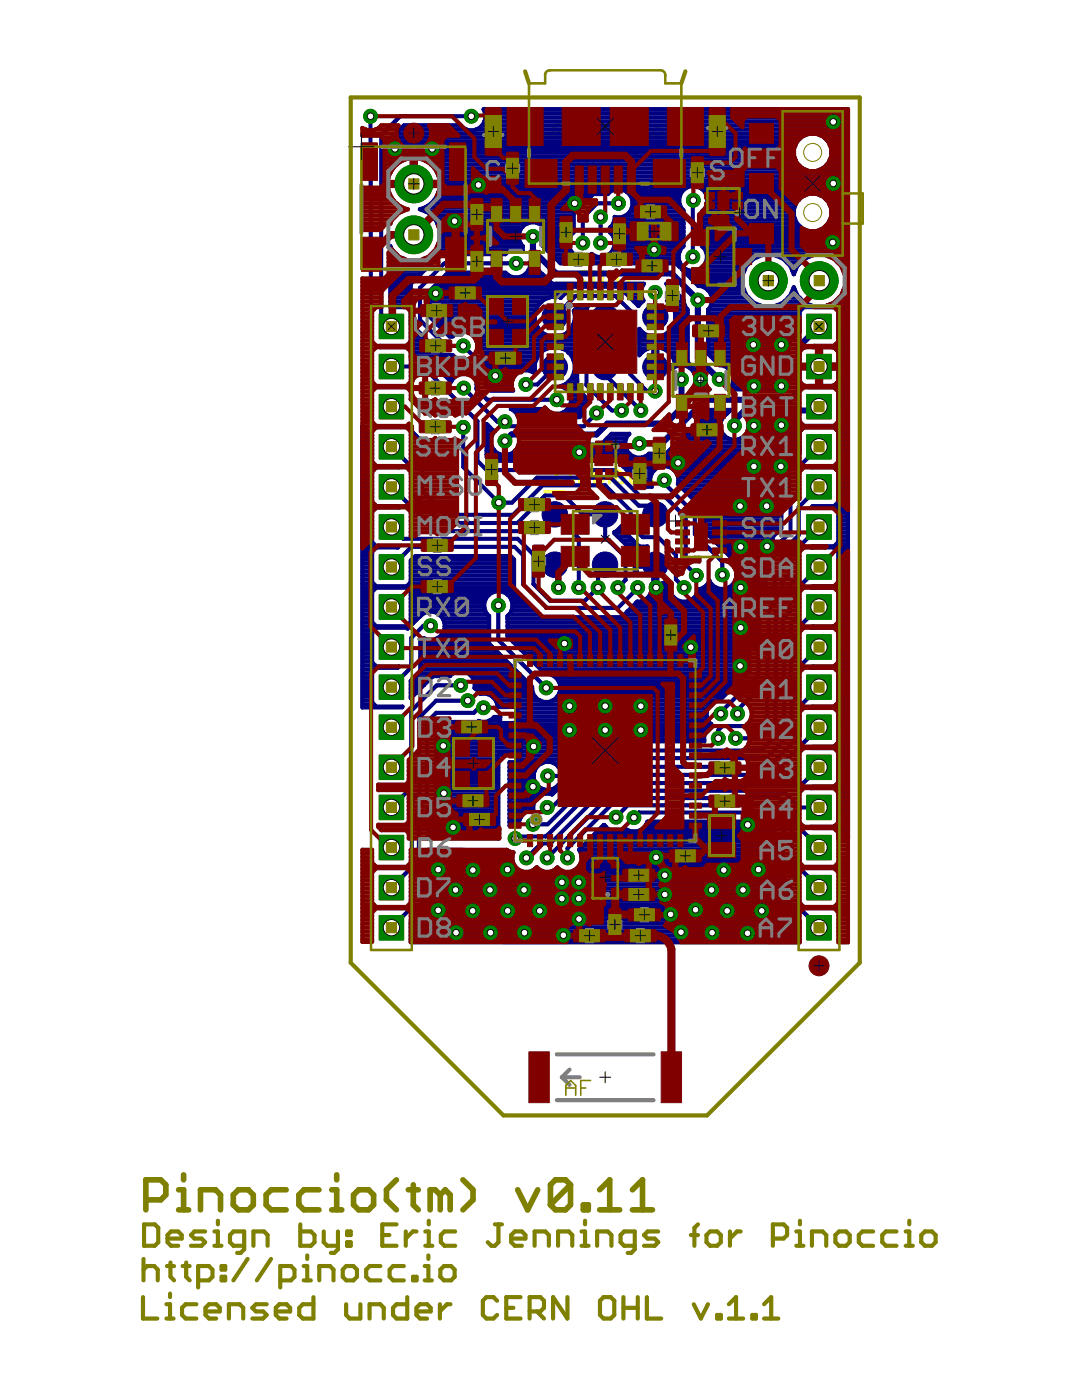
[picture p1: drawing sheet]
<svg xmlns="http://www.w3.org/2000/svg" width="216mm" height="279mm" viewBox="0 0 216 279" stroke-linecap="round" stroke-linejoin="round" font-family="sans-serif">
<path d="M108.9 63.2h3.6M110.7 61.4v3.6M108.9 102.7h3.6M110.7 100.9v3.5" fill="none" stroke="#000" stroke-width=".2"/>
<path d="M88.7 36.7h2.3M88.8 47h2.3M89.9 45.8v2.3M155.6 46.6v3.4l1.1-1.1 1.2 1.1v-3.4M159.3 47.1l.6-.5h1.1l.6 .5v.6l-.6 .6h-1.1l-.6 .6v.5l.6 .6h1.1l.6-.6" fill="none" stroke="#ff0" stroke-width=".61"/>
<g fill="none" stroke="#ff0" stroke-width=".51">
<path d="M102.9 27.5h1.8M103.4 31.1h.9l.5 .5v.9l-.5 .5h-.9l-.4-.5v-.9zM104.7 25.7l-.9-1v2.8M105.9 33h.9M105.9 27.5h1.8M106.3 29.8v.4M106.8 31.1h-.5v1.9M107.7 25.7l-.9-1v2.8M107.8 32.5h.5v.5h-.5zM108.8 27h.4v.5h-.4zM109.4 31.1h1.4l.5 .5v.9l-.5 .5h-1.4M110.4 25.2v1.8l.4 .5h1l.4-.5"/>
<path d="M110.4 25.2l.4-.5h1l.4 .5v1.8M110.4 25.2l1.8 1.8M112.4 31.1h1.4l.5 .5v.9l-.5 .5h-1.4M113.4 25.7l.9 1.8 .9-1.8M115.4 31.6l.5-.5h.9l.4 .5v.9l-.4 .5h-.9l-.5-.5zM118.4 33v-1.4l.5-.5h1.3v1.9M119.4 26.1l.4-.4h.9l.5 .4v.9l-.5 .5h-.9l-.4-.5zM121.3 33h.9M121.8 29.8v.4M122.2 31.1h-.4v1.9M122.3 27.5h.9M122.7 24.3v.4"/>
<path d="M123.2 25.7h-.5v1.8M124.4 25.7h1.3l.5 .4v.9l-.5 .5h-1.3M125.2 33h-1.3l-.5-.5v-.9l.5-.5h1.3v2.8M126.4 30.2l1.8 2.8M127.3 25.7h1.4l.5 .4v.9l-.5 .5h-1.4M129.4 30.2l1.8 2.8M130.3 26.1l.5-.4h.9l.5 .4v.9l-.5 .5h-.9l-.5-.5zM132.2 31.1h.5v.5h-.5zM132.2 32.5h.5v.5h-.5zM133.3 27.5v-1.4l.5-.4h1.4v1.8M135.7 33h-1.4l-.4-.5v-.9l.4-.5h1.4v2.8M136.2 27.5h1"/>
<path d="M136.7 24.3v.4M136.8 31.1h.9M137.2 25.7h-.5v1.8M137.2 30.7v1.8l-.4 .5M138.8 31.1h.9M139.2 30.7v1.8l-.4 .5M140.1 27.5h-1.3l-.5-.5v-.9l.5-.4h1.3v2.7M142.7 30.2v2.8M142.7 31.6l-.5-.5h-.9l-.4 .5v1.4M108.7 58.7h4M117.3 54.6l-.4-.5h-.9l-.5 .5v.5l1.8 1.8h-1.8M118.5 54.1v2.3l.4 .5h.9l.5-.5v-2.3"/>
<path d="M121.5 56l.4-.5h1.4v.9l-.4 .5h-1l-.4-.5zM121.5 54.1l.9 .5 .9 .9M124.5 56.9h1.8M126.3 55.1l-.9-1v2.8M108.7 98.1h4M112.6 94.1l-.5-.5h-.9l-.4 .5v.5l1.8 1.8h-1.8M114.7 95.5l-.9 .9M115.6 95.5h-1.4l-.4-.5v-.9l.4-.5h1.4v2.8M116.8 93.6h1.8v2.8M117.7 95h.9M120.7 95.5l-.9 .9M121.6 95.5h-1.4l-.4-.5v-.9l.4-.5h1.4v2.8"/>
<path d="M122.7 95.5l.5-.5h1.4v.9l-.5 .5h-.9l-.5-.5zM122.7 93.6l1 .5 .9 .9M125.8 93.6h1.8v1.4l-.9-.4h-.5l-.4 .4v.9l.4 .5h.9l.5-.5M130.6 94.1l-.5-.5h-.9l-.5 .5v.5l1.9 1.8h-1.9"/>
</g>
<g fill="#000080" stroke="#000080" stroke-width=".2">
<circle cx="130.8" cy="102.7" r="2.54"/>
<circle cx="120.7" cy="102.7" r="2.54"/>
<circle cx="110.7" cy="102.7" r="2.54"/>
<circle cx="130.8" cy="112.7" r="2.54"/>
<circle cx="120.7" cy="112.7" r="2.54"/>
<circle cx="110.7" cy="112.7" r="2.54"/>
<circle cx="130.8" cy="63.2" r="2.54"/>
<circle cx="120.7" cy="63.2" r="2.54"/>
<circle cx="110.7" cy="63.2" r="2.54"/>
<circle cx="130.8" cy="73.3" r="2.54"/>
<circle cx="120.7" cy="73.3" r="2.54"/>
<circle cx="110.7" cy="73.3" r="2.54"/>
</g>
<g fill="none" stroke="#000080" stroke-width=".83">
<path d="M73.9 23.2l.1 61 1.1 1h6.2l2.9 2.9v9.9l4.8 4.7h13.4l5.9-5.8h12.6M77.9 34.4h.1M77.9 33.6h.5M77.9 32.9h1.2M77.9 32.1h2.4M77.9 31.3h80.6M77.9 30.5h80.5M77.9 29.7h80.5M77.9 29h80.8M77.9 28.2h81.2M78.2 27.4h81.7M79 26.6h90.2"/>
<path d="M79.8 25.8h13.3M82.2 31.5a5.1 5.1 0 0 0-4.3 3v-6.8l2.7-2.7h11.3a2.81 2.81 0 0 0 3.8 .5 2.81 2.81 0 0 0 .8-3.7h72.7v145.6h-1.9v-1.3l-.8-.8h-4.3l-.3-.3h4.6l.8-.8v-6.1l-.8-.8h-4.6l.3-.3h4.3l.8-.8v-6.1l-.8-.8h-4.6l.3-.3h4.3l.8-.8v-6.1l-.8-.8h-4.6l.3-.3h4.3l.8-.8v-6.1l-.8-.8h-4.6l.3-.3h4.3l.8-.8v-6.1l-.8-.8h-4.6l.3-.3h7M82.2 31.5v4.8h5.6M82.2 31.5h.1M82.2 36h.8M82.2 35.2h.8M82.2 34.4h.8M82.2 33.6h.8M82.2 32.9h.8M82.2 32.1h.8M83 31.5v5.6h4.8M83 31.5a5.2 5.2 0 0 1 4.8 4.8"/>
<path d="M83 31.5h.1M83 36.7h86.2M84.9 32.1h73.9M86 32.9h73.3M86.7 39.9h30.5M86.7 33.6h73.5M87.2 39.1h30.8M87.2 34.4h82M87.5 38.3h34.2M87.5 35.2h81.7M87.7 37.5h49.2M87.7 36h81.5"/>
<path d="M87.8 36.3h.1M87.8 37.1h.1M87.8 37.1a5.2 5.2 0 0 1-1.9 3.6M94 23.2h-14.2l-3.7 3.8v36.1l2 2.1M95 25.8h74.2M96.2 25h73M96.5 21.9h72.7M96.6 24.3h72.6M96.8 23.5h72.4M96.8 22.7h72.4M125.1 38.3h10.9M125.8 39.1h9.9"/>
<path d="M126.1 39.9h9.5M136 38.4a2.83 2.83 0 0 1 4.3-.5 2.83 2.83 0 0 1-.2 4.3v6.9a2.82 2.82 0 0 1 .2 4.1 2.82 2.82 0 0 1-4.1 0 2.82 2.82 0 0 1 .2-4.1v-7.1a2.78 2.78 0 0 1-.4-3.6zM138.3 40l-.1 .1v11.1M139.8 37.5h29.4M140.6 38.3h28.6M141 39.1h19.4M141.1 39.9h18.3M163.9 39.1h5.3M164.1 33.6h5.1M164.4 27.4h4.8M164.9 39.9h4.3M165 32.9h4.2"/>
<path d="M165.2 28.2h4M165.5 32.1h3.7M165.6 29h3.6M165.8 31.3h3.4M165.9 30.5h3.3M165.9 29.7h3.3M77.9 57.1h4.1M77.9 50.8h1.3M77.9 59.4h4.1M77.9 58.6h4.1M77.9 57.8h4.1M77.9 56.3h4.5"/>
<path d="M77.9 55.5h5.2M77.9 54.7h6M77.9 53.9h6.8M77.9 53.1h7.6M77.9 52.4h8.4M77.9 51.6h2.5M77.9 50h.5M77.9 49.3h.1M83 55.6h.1M83.8 41.8a5.2 5.2 0 0 1 2.9 8.3 5.2 5.2 0 0 1-8.8-1v12.2h3.2l.9 .8M83.8 41.8h.1M84.7 51.6h2.4"/>
<path d="M84.7 41.4h31M84.9 42.2h30M85.6 59.4h24M85.6 58.6h27.1M85.9 40.7l-.6 .4-1.5 .7M86 50.8h1.8M86 40.7h30.5M86 57.8h27.5M86 43h28.5M86.7 50h15.1M86.8 57.1h41.4M86.8 43.8h27.7"/>
<path d="M87.2 44.6h18.1M87.5 48.5h16.3M87.5 56.3h22.3M87.5 45.3h16.7M87.8 46.1h16M87.8 47.7h15.7M87.8 46.9h15.7M88.3 55.5h20.7M89.1 54.7h12.1M103 52.6h-14.3l-4.9 4.8v6.5l5.1 5.1h3.6M104.2 50h.1M104.3 49.2l-17.1 .1"/>
<path d="M104.8 54.7h3.4M105.5 53.9h1.9M105.8 53.1h.8M105.8 52.4h.1M107.3 44.6h7.2M108.5 49.3h5.1M108.5 45.3h6M108.8 48.5h4.7M108.9 46.1h5.6M109.1 47.7h4.5M109.1 46.9h4.8M109.3 50h4.6"/>
<path d="M110 50.8h4.7M110.2 56.6l-4.4-4.3a2.8 2.8 0 0 1-1.7 2.9 2.8 2.8 0 0 1-3.2-.8h-11.5l-3.8 3.8v4.9l4.1 4.1h.6a2.78 2.78 0 0 1 3.2-.8 2.78 2.78 0 0 1 1.7 2.8l1.7 1.7v6l1.1 1.1h4.4a2.78 2.78 0 0 1 .8-3.5 2.78 2.78 0 0 1 3.6 .1l.1-.1a4 4 0 0 1 2.6-5.1 4 4 0 0 1 5.1 2.7 4 4 0 0 1-2.7 5 2.82 2.82 0 0 1 1.6 4.2 2.82 2.82 0 0 1-4.5 .3h-7.1l.4 .2 .8 .8 .3 .6h12.3l.5-.5a2.62 2.62 0 0 1 1.4-2.7l-1.4-1.3M110.2 56.6h.1M110.2 56.6h18.3a2.73 2.73 0 0 0-.1 3.4l-1 1M110.8 51.6h24.6M111.7 52.4h24M111.8 59.4h.2M113.9 46.9l.6-.5v-3.7l3.9-4h2.9a2.82 2.82 0 0 1 4.8 1.1 2.82 2.82 0 0 1-3.5 3.5v.6l-.4 1-.5 .5v1l.5 .5M113.9 46.9a2.83 2.83 0 0 0 .5 3.7 2.83 2.83 0 0 0 3.7 .1 2.83 2.83 0 0 0 3.7-.1 2.83 2.83 0 0 0 .4-3.7M117.9 50.8h.3M119.8 43.3v5.2M121.5 50.8h13.9"/>
<path d="M121.7 46.1h14.7M121.8 45.3h14.6M122.2 46.9h14.2M122.2 50h13.5M122.4 44.6h14M122.5 47.7h13.9M122.6 49.3h13.7M122.6 48.5h13.8M122.6 43.8h13.8M123.4 40.6h-4.3l-2.8 2.8v5.1M124.2 57.8h3.7M124.8 43h11.6"/>
<path d="M124.9 58.6h3M125.7 42.2h10.7M125.7 59.4h2.4M126.1 41.4h9.8M126.2 40.7h9.4M130.7 58.4v4.8M133.2 57.1h.4M133.2 52.6h.1M133.3 59.4h2.6M133.5 58.6h1.7M133.5 57.8h.9M134.9 52.6h.1"/>
<path d="M134.9 52.6h-23.1l-3.4-3.4a2.83 2.83 0 0 0 0-4 2.83 2.83 0 0 0-4-.1 2.83 2.83 0 0 0-.1 4v1a2.65 2.65 0 0 0-3.4 .6h-13l-5.9 6v11.5l-.9 .8h-5.3v.3h5.3l.9 .8v1.2h3.1l4.9 4.9a2.66 2.66 0 0 1 3.2-1.5v-2.3l-.6-.6h-.7l-1.1-.4-.5-.6h-2.1l-6.2-6.2M134.9 52.6l4.5 4.5M135.5 53.1h.7M136.3 53.9h1.1M137 54.7h11.3M137.8 55.5h10.3M138.6 56.3h9.5M139 53.9h9.6M139.3 59.9l-.3 .2M139.3 57.1h8.8M139.8 57.1a2.78 2.78 0 0 1 1.5 4.7v8.8l2.3 2.3a2.77 2.77 0 0 1 2.6 1.8 2.77 2.77 0 0 1-.8 3h11.4l.5-.5v-8.8l2.3-2.3v-4l.8-.8h6.1l.8 .8v6.1l-.8 .8h-4.1l-.2 .3h.8v3.4h4.3v-2.2a1.41 1.41 0 0 0-1.2-1.2h-2.3v7.7h2.3a1.48 1.48 0 0 0 1.2-1.2M140.1 46.1h29.1"/>
<path d="M140.1 48.5h29.1M140.1 47.7h29.1M140.1 46.9h29.1M140.1 45.3h19.7M140.1 44.6h18.9M140.1 43.8h18.6M140.1 43h18.3M140.1 42.2h18.3M140.2 49.3h29M140.3 53.1h8.6M140.8 50h28.4M140.8 41.4h17.7"/>
<path d="M140.8 52.4h8.8M141 50.8h28.2M141 51.6h9.5M141.1 40.7h17.7M141.2 57.8h7.3M141.8 58.6h7M142 59.4h7.4M148.1 57a5.2 5.2 0 0 0 5.1 4.3 5.2 5.2 0 0 0 5.2-4 5.3 5.3 0 0 0 5.2 4 5.3 5.3 0 0 0 5.1-4.3M152.3 50.8a5.3 5.3 0 0 0-4.2 6.2M154.3 50.8l2 .8 1.4 1.5 .7 1.6M156.2 51.6h4.4M157 52.4h2.8"/>
<path d="M157.2 59.4h2.3M157.7 53.1h1.3M157.8 58.6h1.1M158.1 53.9h.6M158.2 57.8h.4M158.4 54.7h.1M161.4 46.1a3.8 3.8 0 0 1-2.4-5.8 3.8 3.8 0 0 1 6.3 0 3.8 3.8 0 0 1-2.4 5.8M162.5 50.8l-2 .8-1.4 1.5-.7 1.6M164.5 45.3h4.7M164.5 50.8a5.3 5.3 0 0 1 4.2 6.2M165.3 44.6h3.9M165.5 40.7h3.7"/>
<path d="M165.6 43.8h3.6M165.8 41.4h3.4M165.9 43h3.3M165.9 42.2h3.3M166.3 51.6h2.9M167.2 52.4h2M167.4 59.4h1.8M167.9 53.1h1.3M168 58.6h1.2M168.2 53.9h1M168.3 57.8h.9M168.6 54.7h.6"/>
<path d="M168.7 57.1h.5M168.7 56.3h.5M168.7 55.5h.5M77.9 61h4.1M77.9 60.2h4.1M78.1 73.2h6.3l10.9 10.9v7.9l1.8 1.8h25.4l5.2 5.2h4.8l4.3 4.3v9.4l2.1 2.1M81.4 68.8h4.7M81.4 69.6h5.5M81.6 61.7h.4M82 67.2h2.5M82 71.1h8.6M82 70.3h5.7"/>
<path d="M82 68h3.3M82 66.4h1.8M82 65.6h1M82 64.9h.2M82 64.1h.1M82 63.3h.1M82 62.5h.1M85.6 62.5h21.1M85.6 61.7h21.4M85.6 61h21.8M85.6 60.2h22.5M85.7 71.9h7"/>
<path d="M85.8 63.3h20.9M86.5 72.7h6.7M86.6 64.1h20.2M87.3 73.4h5.9M87.4 64.9h19.7M88 74.2h5.2M88.2 65.6h19.3M88.8 75h2.3M88.9 66.4h2.5M89.6 75.8h.6M92.4 69l2.7 2.6v6.1l2.1 2.1h13.9M92.5 77.4l6.7 6.8h1.6l.8 .9h14.9l2.5-2.7"/>
<path d="M93.5 66.4h14.8M94.6 67.2h20.6M95 68h20.2M95.2 68.8h20M95.5 69.6h13.8M96.3 70.3h11.7M96.9 76.6h5.2M96.9 75.8h5.4M96.9 75h5.8M96.9 74.2h6.8M96.9 73.4h9.8M96.9 72.7h9.8"/>
<path d="M96.9 71.9h10.1M96.9 71.1h10.4M97.4 77.4h4.8M106.2 74.2h.6M110.7 73.3l-3.5 3.4h-2.3M112.1 69.6h3.1M112.6 77.4h2.6M112.8 63.5l-2.1-.3 4.2-4.1h7.9l3 2.9v12.7l3.3 3.4h1.6M113 76.6h2.2M113.1 66.4h2.1M113.4 70.3h1.8M113.4 78.1h2.3"/>
<path d="M113.8 78.9h2.7M113.8 75.8h1.4M113.9 79.7h3.4M113.9 65.6h1.3M114.1 71.1h1.1M114.3 75h.9M114.3 64.9h1.3M114.4 71.9h.8M114.6 74.2h.6M114.6 64.1h1.8M114.7 73.4h.5M114.7 72.7h.5"/>
<path d="M114.7 62.5h2.1M114.7 63.3h2.1M114.8 61.7h2.3M115.2 76.1h.1M115.2 77.6h.1M115.2 77.6l1 1.1M115.2 65.3h.1M115.2 65.3v12.3M115.5 61h1.9M116.2 78.7h.1M117.4 61l-.6 1.4v1.4l-1.6 1.5M117.4 61l.1-.1h-1.9l-1.1 1.1 .2 .4a4.1 4.1 0 0 1-.6 3.1l-1.2 1.1-1.4 .6"/>
<path d="M120.7 73.3l-.3 1.2 7.5 7.4M120.7 63.2l-.2-.5-3.5 3.4v10.7l5.1 5.1h1.9M126.5 60.2h1.7M127.3 61h.1M127.4 61l-3.9-3.8h-9.4l-2.2 2.2a4 4 0 0 0-5.1 2.8 4 4 0 0 0 3.1 5M127.6 65.6v5.3a4 4 0 0 1 2.8-1.6v3.6h4.3a4 4 0 0 0-3.5-3.6v4.4h2.9a2.79 2.79 0 0 1 3.9 0 2.79 2.79 0 0 1 0 3.9v2.1l1.9-2h1.7l-.5-.4-.4-1v-.5M127.6 65.6l.9 1 1.5 .6M127.6 67.2h9.6M127.6 70.3h.5M127.6 69.6h1.7M127.6 68.8h9.6M127.6 68h9.6"/>
<path d="M127.6 66.4h.8M127.6 65.6h.1M130.4 72.7h.8M130.4 71.9h.8M130.4 71.1h.8M130.4 70.3h.8M130.4 69.6h.8M130.7 63.2h.1M131.2 73.4h3.1M131.6 67.2a4 4 0 0 0 3.1-3.1 4 4 0 0 0-1.6-4.2 2.75 2.75 0 0 0-.2-3.3h.3l3.3 3.3v.5l.4 1 .3 .4v10.5l3.5 3.5M132.2 69.6h5M133.2 66.4h4"/>
<path d="M133.3 60.2h3.2M133.5 70.3h3.7M133.9 65.6h3.3M134.1 71.1h3.1M134.1 61h2.6M134.4 64.9h2.8M134.4 61.7h2.8M134.5 71.9h2.7M134.7 72.7h2.9M134.7 64.1h2.5M134.7 63.3h2.5M134.7 62.5h2.5"/>
<path d="M137.7 73.4h.7M138 78.9h.8M138 78.1h1.6M138.3 77.4h2.9M138.4 74.2h.7M138.7 76.6h2.1M138.7 75h1.2M138.8 75.8h1.9M141.3 67.2h17.2M141.3 70.3h16M141.3 69.6h16M141.3 68.8h16"/>
<path d="M141.3 68h16.4M141.3 66.4h18M141.3 65.6h18.3M141.3 64.9h18.3M141.3 64.1h18.3M141.3 63.3h18.3M141.3 62.5h18.3M141.3 61.7h18.7M141.8 71.1h15.5M141.8 61h9.9M142 60.2h8.2M142.6 71.9h14.7"/>
<path d="M143.3 72.7h14M145.2 73.4h12.1M145.8 77.4h11.4M145.9 74.2h11.4M146.2 76.6h11.1M146.2 75h11.1M146.3 75.8h11M154.9 61h7M156.5 60.2h3.8M163 76.6h.8M163 75.8h.8M163 75h.8"/>
<path d="M163 74.2h.8M163 72.7h.8M163 71.9h.8M163 71.1h.8M163 70.3h.8M163 69.6h.8M163.8 73.4h5.4M165.1 61h4.1M166.5 77.4h2.7M166.6 60.2h2.6M166.7 69.6h2.5M166.7 68.8h2.5"/>
<path d="M166.9 76.6h2.3M166.9 61.7h2.3M167.2 70.3h2M167.3 67.2h1.9M167.3 75.8v-2.2h-4.3v3.4h-1.6v.3h5.1l.8 .8v6.1l-.8 .8h-6.1l-.8-.8v-.3h-10.2l-.2 .2 .2 .3M167.3 79.7h1.9M167.3 78.9h1.9M167.3 78.1h1.9M167.3 75.8h1.9M167.3 75h1.9M167.3 74.2h1.9M167.3 72.7h1.9"/>
<path d="M167.3 71.9h1.9M167.3 71.1h1.9M167.3 68h1.9M167.3 66.4h1.9M167.3 65.6h1.9M167.3 64.9h1.9M167.3 64.1h1.9M167.3 63.3h1.9M167.3 62.5h1.9M72.3 93h7.1l.3 .3h-4.6l-.8 .8v6.1l.8 .8h4.3l.3 .3h-4.6l-.8 .8v6.1l.8 .8h4.3l.1 .2-.1 .1h-4.3l-.8 .8M72.3 99.2h2M72.3 98.4h2"/>
<path d="M72.3 97.7h2M72.3 96.9h2M72.3 96.1h2M72.3 95.3h2M72.3 94.6h2M72.3 93.8h2.3M72.3 92.2h2M72.3 91.4h2M72.3 90.6h2M72.3 89.9h2M72.3 89.1h2M72.3 88.3h2"/>
<path d="M72.3 87.5h2M72.3 86.7h1.7M72.3 86h1M72.3 85.2h.2M74.3 92.2v-5.3l-2-1.9v56.2h7.9l.1-.2h-5.2l-.8-.8v-6.1l.8-.8h4.3l.3-.3h-4.6l-.8-.8v-6.1l.8-.8h6l.2 .2 2.4-2.4a2.83 2.83 0 0 1 3.9-.5 2.83 2.83 0 0 1 .7 3.7 2.83 2.83 0 0 1-3.7 1.1l-.7 .7M74.3 92.2l.8 .8M78.1 89.2l4.1 4v5.3l5.9 5.9h15.2l5.5-5.5h3.7l3.8 3.7h4.4l.1 4.6 4 4v4.5l-1.5 1.6M78.1 97.2l8.9 8.8h20.1l2.9-2.9h1.4l1.3-1.3-2 .9 4.8 4.7v9.9M92.4 85.3v7.9l7.1 7.1h2.7l4.9-5h14.8l5.6 5.6h3.1l-1.9 1.9v.5l2.1-.6M97.1 90.6h2.7M97.1 89.9h1.5M97.1 89.1h1.1"/>
<path d="M97.1 88.3h.9M97.1 87.5h.9M97.1 86.7h1.2M97.1 86h1.3M97.1 85.2h.6M97.3 91.4h61.3M101.7 90.6h24M102.6 82h6.8M102.9 89.9h22.2M103.2 82.8h12.9M103.3 89.1h21.5M112.8 82h3.4"/>
<path d="M113.5 81.3h3M113.9 80.5h3.1M120.3 88.3h4.5M120.8 96.9l5 5v2.9l2.5 2.4h3l3.6 3.6v4.8l1.6 1.7M121.1 87.5h3.9M121.9 86.7h3.5M123.5 92.2h34.3M124.2 93h33.2M124.8 89.1v-1.1l.4-1.1 .4-.3h-3.6l-2.1 2.1h-16.4a2.81 2.81 0 0 1-4.1 1.8 2.81 2.81 0 0 1-.7-4.4l-.2-.1-1.4-1.4v6.6l.8 .8h25.4l5.1 5.2h1.7a2.82 2.82 0 0 1 2.1-4.2 2.82 2.82 0 0 1 3.1 3.6l4.1 4.1M125 93.8h5.7M125.8 94.6h4.2M126.6 95.3h3.2"/>
<path d="M127.4 96.1h2.4M128.2 96.9h1.8M129.4 90.6h30M132.5 95.8v.6l6.1 6.1v4.1l5.5 5.5v2.6M133.6 89.9h26M134.4 89.1h25.2M134.4 93.8h23M135 94.6h22.4M135.1 88.3h24.5M135.3 96.1h22.1M135.3 95.3h22.1M135.6 96.9h21.8"/>
<path d="M135.9 87.5h9.5M136.4 97.7h21M136.7 86.7h7.7M137.1 98.4h20M137.5 86h6.5M137.9 99.2h18.4M138.3 85.2h5.5M139 84.4h4.8M139.8 83.6h4.3M140.6 82.8h4.2M141.4 82h4.2M143.8 84.4l.4-1 1.6-1.6h-4.2l-8.7 8.8h-3.4a2.8 2.8 0 0 1-4.7-1.5"/>
<path d="M143.8 84.4a2.85 2.85 0 0 0 2.8 3.4 2.85 2.85 0 0 0 2.8-3.4M147.7 87.5h11.9M148.7 86.7h10.9M149.2 86h10.5M149.4 85.2h19.8M149.4 84.4h10.4M163.4 89.2l-4.1 4.1v5.6l-1.6 1.5v5.8l-1.7 1.7v5.9l-1.4 1.4v5.1l-1.2 1.2v5.3l-2.1 2v5.8l-7.5 7.4v.5M163.4 97.2l-4 4v5.6l-1.7 1.6v6l-1.6 1.7v5l-1.3 1.3v5.3l-1.6 1.8v6.2l-6.1 6.1 .1 .7M166.9 93.8h2.3M167.1 84.4h2.1M167.1 86h2.1M167.3 92.2h1.9"/>
<path d="M167.3 92.2v-6.1l-.8-.8h-6.1l-.8 .8v4.3l-2.2 2.2v5.5l-1.5 1.6v5.7M167.3 92.2l-.8 .8M167.3 99.2h1.9M167.3 98.4h1.9M167.3 97.7h1.9M167.3 96.9h1.9M167.3 96.1h1.9M167.3 95.3h1.9M167.3 94.6h1.9M167.3 91.4h1.9M167.3 90.6h1.9M167.3 89.9h1.9"/>
<path d="M167.3 89.1h1.9M167.3 88.3h1.9M167.3 87.5h1.9M167.3 86.7h1.9M167.3 83.6h1.9M167.3 82.8h1.9M167.3 82h1.9M167.3 81.3h1.9M167.3 80.5h1.9M169.2 93h-7l-.3 .3h4.6l.8 .8v6.1l-.8 .8h-4.3l-.3 .3h4.6l.8 .8v6.1l-.8 .8h-4.3l-.3 .3h4.6l.8 .8M72.3 109.4h2.7M72.3 119.5h2"/>
<path d="M72.3 118.7h2M72.3 118h2.1M72.3 117.2h30.3M72.3 116.4h2.2M72.3 115.6h2M72.3 114.9h2M72.3 114.1h2M72.3 113.3h2M72.3 112.5h2M72.3 111.7h2M72.3 110.9h2M72.3 110.2h2"/>
<path d="M72.3 108.6h2.4M72.3 107.8h2M72.3 107h2M72.3 106.3h2M72.3 105.5h2M72.3 104.7h2M72.3 103.9h2M72.3 103.1h2M72.3 102.3h2M72.3 101.6h2.5M72.3 100.8h2.5M72.3 100h2"/>
<path d="M78.1 105.2l2.4 2.3h22.8l3.1 3.2v5.9l3.4 3.3h6.9l2.6-2.6v-3.2l1.4-1.4-1.6-.3M78.1 113.2l4-4.1h20.6l1.7 1.8v5.7l4.6 4.7h14.3l4-4M81.7 116.4h20.9M81.8 118h21.3M82 119.5h14.9M82 118.7h15.6M82 115.6h20.6M82 114.9h20.6M82 114.1h20.6M82 113.3h20.6M82 112.5h20.6M82.1 111.7h20.5"/>
<path d="M97.1 119.2a2.82 2.82 0 0 1 4.2-.5 2.82 2.82 0 0 1 0 4.2v4.1l7.5 7.5a2.82 2.82 0 0 1 3 2.7 2.82 2.82 0 0 1-2.9 2.9 2.82 2.82 0 0 1-2.7-3l-8.6-8.6v-5.6a2.77 2.77 0 0 1-.5-3.7zM101.3 118.7h2.6M101.9 119.5h2.8M120.7 102.7l.2 .1M122.6 106.3h2.1M123.2 107h2.3M123.5 105.5h.5M124 107.8h2.3M124.8 108.6h2.3M125.6 109.3l-3-2.9v-.2l.4-.2 1-1v.5l3.5 3.6h1.7a3.9 3.9 0 0 0-2.4 3.2h3.6v4.3h-.4a2.76 2.76 0 0 1-2.9 3.5l-3 3.1h-15.9l-5.6-5.8v-5.8l-.7-.6h-19l-.9 .9v4.3l-.9 .8h-6l-.8-.8v-6.1M125.6 109.3l3 .1M125.6 109.3l1 1.1"/>
<path d="M126.4 110.2h1.3M126.6 110.4l.1 4.1h.5l-.4-1.4h4.4v3.5l.7-.1 1.2-.6v.5l.6 .7a2.81 2.81 0 0 0 2.5 3 2.81 2.81 0 0 0 3.1-2.5l1.2-.4M126.6 110.4h.1M126.7 111.9h.1M126.7 114.1h.3M126.7 113.3h.2M126.7 112.5h3.7M126.7 111.7h.2M126.7 110.9h.5M128.9 119.5h5.9M129.6 101.9l1.2 .8M129.7 118.7h4.4"/>
<path d="M130 118h3.8M130 117.2h3.7M130.4 116.4h.8M130.4 115.6h.8M130.4 114.9h.8M130.4 114.1h.8M130.4 113.3h.8M130.8 112.7l.1 .2v4.4M130.8 102.7l-2 .1M132.1 116.4h1M138.2 119.5h14.6M138.7 100h17.2"/>
<path d="M138.9 118.7h13.9M139.2 118h13.6M139.4 100.7l1.1 1.1v4.1l5.4 5.4v1.3a2.8 2.8 0 0 1-.1 4.4 2.8 2.8 0 0 1-4.2-1.2l-.3 .6M139.4 100.7h.1M139.5 100.8h16.4M140.3 101.6h15.6M140.5 105.5h15.4M140.5 104.7h15.4M140.5 103.9h15.4M140.5 103.1h15.4M140.5 102.3h15.4M140.5 117.2h2.3"/>
<path d="M140.9 106.3h14.2M141.3 116.4l-.8 .8M141.3 116.4h.6M141.7 107h12.6M142.4 107.8h11.8M143.2 108.6h11M144 109.4h10.2M144.8 110.2h9.4M145.5 117.2h7.3M145.6 110.9h8.6M145.9 112.5h8.3M145.9 111.7h8.3"/>
<path d="M146.4 116.4h6.4M146.6 113.3h7.3M146.8 115.6h6M146.9 114.1h6.3M146.9 114.9h5.9M155.9 105.4l-1.7 1.8v5.9l-1.4 1.4v5l-1.3 1.3v5.3l-2 2M162 117.2h7.2M163.4 105.2l-4.1 4.1v5.7l-1.7 1.6v5.4l-1.4 1.5v5.3l-1.4 1.4v6.2l-1.7 1.7v5.4l-1.5 1.4h-7.5l-.8 .8v1.6M163.4 113.2l-4.2 4.2v5.7l-1.4 1.3v5.2l-1.4 1.4v6.2l-1.7 1.6v5.6l-3.1 2.9h-4.8M166.5 109.4h2.7M166.7 100.8h2.5M166.7 101.6h2.5"/>
<path d="M166.9 108.6h2.3M167 116.4h2.2M167.1 118h2.1M167.3 110.1v6.1l-.8 .8h-4.3l-.3 .3h4.6l.8 .8v6.1l-.8 .8M167.3 119.5h1.9M167.3 118.7h1.9M167.3 115.6h1.9M167.3 114.9h1.9M167.3 114.1h1.9M167.3 113.3h1.9M167.3 112.5h1.9M167.3 111.7h1.9"/>
<path d="M167.3 110.9h1.9M167.3 110.2h1.9M167.3 107.8h1.9M167.3 107h1.9M167.3 106.3h1.9M167.3 105.5h1.9M167.3 104.7h1.9M167.3 103.9h1.9M167.3 103.1h1.9M167.3 102.3h1.9M167.3 100h1.9M72.3 125h9.5"/>
<path d="M72.3 139.8h2M72.3 139h2M72.3 138.3h2M72.3 137.5h2M72.3 136.7h2M72.3 135.9h2M72.3 135.1h2M72.3 134.4h2M72.3 133.6h2.5M72.3 132.8h2.6M72.3 132h2M72.3 131.3h2"/>
<path d="M72.3 130.5h2M72.3 129.7h2M72.3 128.9h2M72.3 128.1h2M72.3 127.3h2M72.3 126.6h2M72.3 125.8h2.3M72.3 124.2h2M72.3 123.4h2M72.3 122.7h2M72.3 121.9h2M72.3 121.1h2"/>
<path d="M72.3 120.3h2M75.1 125l-.8-.8v-6.1l.8-.8h6l.9 .8v6.1l-.9 .8M81.9 124.2h.7M82 139h.3M82 138.3h1.1M82 137.5h1.8M82 136.7h2.6M82 135.9h3.4M82 123.4h1.4M82 122.7h2.2M82 121.9h14.8M82 121.1h14.6"/>
<path d="M82 120.3h14.6M82.7 135.1h3.5M82.8 135h.1M83.5 134.4h6.9M83.9 128.1v5.8l-1.9 2v3.5l4.4-4.5h3.4a2.82 2.82 0 0 1 3.4-.7 2.82 2.82 0 0 1 1.5 3.2l1 .8 .1 .3a2.75 2.75 0 0 1 3.5 2.6h3.9v23.4M83.9 133.6h18.8M83.9 132.8h18M83.9 132h17.2M83.9 131.3h16.5M83.9 130.5h15.7M83.9 129.7h14.9M83.9 128.9h14.1"/>
<path d="M83.9 128.1h13.7M85.9 124.9h-1.4l-2.4 2.4v5.9l-4 3.9M87.3 127.3h10.3M87.7 122.7h9.6M88.2 126.6h9.4M88.3 123.4h9.3M88.6 125.8h9M88.7 124.2h8.9M88.7 125h8.9M91.9 136.8h-4.8l-5 5.1v15.3l-4 3.9M93.3 139.8h-6.3l-3.3 3.4v15.1l-1.5 1.5v13.3l-4.1 4M93.4 134.4h10.1"/>
<path d="M94.2 135.1h10.1M94.6 135.9h10.5M94.7 136.7h11.1M95 137.5h11.2M95.7 138.3h10.7M98.3 139h8.5M98.9 139.8h8.9M99.4 120.8v6.9l9.6 9.6M101.3 125h50.2M101.3 126.6h49.7M101.3 125.8h50.2M101.3 124.2h50.2"/>
<path d="M101.3 123.4h50.2M101.6 122.7h6.1M101.6 127.3h48.7M102 121.9h5M102.2 121.1h4.1M102.2 120.3h3.3M102.4 128.1h47.1M103.2 128.9h46.3M104 129.7h45.5M104.8 130.5h44.7M105.5 131.3h44M106.3 132h43.2"/>
<path d="M107.1 132.8h42.4M107.9 133.6h41.6M108.6 134.4h40.4M110.1 139.8h32.8M110.8 135.1h37.5M111.2 139h33.1M111.4 135.9h36.1M111.6 138.3h33.5M111.8 136.7h34.9M111.8 137.5h34.1M124.6 122.7h26.9M125.3 121.9h26.2"/>
<path d="M126.1 121.1h25.4M126.9 120.3h25.1M149.5 128.1v5.8l-5.8 5.8a2.77 2.77 0 0 0-2.5 1.8 2.77 2.77 0 0 0 .7 3M150.6 127h.1M163.4 137.1l-3.8 3.9v5.8l-6.1 6.2h-32.7l-11.5 11.5h-3M163.4 121.1l-4 4.1v5.1l-1.6 1.5v6.1l-1.4 1.4v5.8l-4.4 4.7h-32.7l-5 5.1h-5M163.4 129.1l-3.9 4v5.6l-1.6 1.5v5.8l-4.9 5.3h-32.6l-10.3 9.8h-.9M166.6 132.8h2.6M166.8 133.6h2.4M166.9 125.8h2.3M167.2 124.2h2M167.3 139.8h1.9"/>
<path d="M167.3 139h1.9M167.3 138.3h1.9M167.3 137.5h1.9M167.3 136.7h1.9M167.3 135.9h1.9M167.3 135.1h1.9M167.3 134.4h1.9M167.3 132h1.9M167.3 131.3h1.9M167.3 130.5h1.9M167.3 129.7h1.9M167.3 128.9h1.9"/>
<path d="M167.3 128.1h1.9M167.3 127.3h1.9M167.3 126.6h1.9M167.3 123.4h1.9M167.3 122.7h1.9M167.3 121.9h1.9M167.3 121.1h1.9M167.3 120.3h1.9M72.3 140.6h2.4M87 144.8l.8-.7h7.5l.2-.2a2.57 2.57 0 0 0 3.1-.8h1.2l-.1 1.2 4.3-.1-.1 6.5h-4.5v16.6h-14v-5.8l1.6-1.6zM87 159.4h12.4M87 158.6h12.4"/>
<path d="M87 157.8h12.4M87 157h12.4M87 156.2h12.4M87 155.4h12.4M87 154.7h12.4M87 153.9h12.4M87 153.1h12.4M87 152.3h12.4M87 151.6h12.4M87 150.8h12.4M87 150h29.5M87 149.2h30.3"/>
<path d="M87 148.4h31.1M87 147.6h53.5M87 146.9h53.5M87 146.1h53.8M87 145.3h54.4M87.4 144.5h54.5M96.5 141.2h-.9l-1 1.1h-7.6l-1.8 1.8v15l-1.6 1.6v13.1l-1.3 1.4v5.8l-4.2 4.1M97.8 143.7h2M99.3 140.6h42.4M101.7 159.4h5.3M101.7 158.6h6.4M101.7 157.8h9.3"/>
<path d="M101.7 157h5.8M101.7 156.2h5.1M101.7 155.4h4.8M101.7 154.7h4.8M101.7 153.9h5M101.7 153.1h5.4M101.7 152.3h6.4M103.2 151.6h11.8M103.2 150.8h12.6M103.2 143.7h38.1M103.2 143h37.8M103.2 142.2h37.8"/>
<path d="M103.2 141.4h38M107.7 152.5l.9-.4h-6.9v12.7l.5-.3 1.3 .1a2.67 2.67 0 0 1 2.9-2.9M107.7 152.5a2.83 2.83 0 0 0-.6 4.2 2.83 2.83 0 0 0 4.3 0h.7l-1.9 1.8a2.81 2.81 0 0 0-3.8 3.2M110.5 152.3h3.7M111.1 157h.7M141.9 144.5l-.4 .4v.3a2.7 2.7 0 0 0-1 2.8h-21.9l-5.1 5h-2.1a2.74 2.74 0 0 0-3.7-.5M161.9 149.2h7.3M162.1 157h7.1M163.4 145.1l-9.5 9.5h-32.6l-12.4 12.3h-5.7l-.4 .4M163.4 153.1l-3.1 3.2h-38.4l-12.1 12.1h-1.8l-3 2.8M166.6 141.4h2.6M166.8 140.6h2.4"/>
<path d="M167 157.8h2.2M167 148.4h2.2M167.2 150h2M167.2 156.2h2M167.3 159.4h1.9M167.3 158.6h1.9M167.3 155.4h1.9M167.3 154.7h1.9M167.3 153.9h1.9M167.3 153.1h1.9M167.3 152.3h1.9M167.3 151.6h1.9"/>
<path d="M167.3 150.8h1.9M167.3 147.6h1.9M167.3 146.9h1.9M167.3 146.1h1.9M167.3 145.3h1.9M167.3 144.5h1.9M167.3 143.7h1.9M167.3 143h1.9M167.3 142.2h1.9M84.1 179.7h73.5M84.1 178.9h73.5M84.1 178.1h73.5"/>
<path d="M84.1 177.3h73.5M84.1 176.5h73.5M84.3 175.7h72.5M85 175h71.2M85.4 164h14M85.4 167.2h14M85.4 166.4h14M85.4 165.6h14M85.4 164.8h14M85.4 163.3h14M85.4 162.5h14M85.4 161.7h14"/>
<path d="M85.4 174.2h70.8M85.4 173.4h17.9M85.4 172.6h17.2M85.4 171.9h16.9M85.4 171.1h16.8M85.4 170.3h17M86 160.9h13.4M86.8 160.1h12.6M101.7 164h1.8M101.7 163.3h2.1M101.7 162.5h2.7M101.7 161.7h4.7"/>
<path d="M101.7 160.9h4.7M101.7 160.1h4.9M106.4 161.7h.1M106.8 173.4h.6M110.9 173.4h.6M115 173.4h41.2M115.6 169.5h40.6M115.7 172.6h40.5M115.9 170.3h40.3M116 171.9h40.2M116 171.1h40.2M116.4 168.7h39.1"/>
<path d="M117.2 167.9h37.5M118 167.2h36.5M118.8 166.4h35.7M119.5 165.6h2.2M120.4 164.8h.3M122.9 163.1l2.3-2.4h29.6l3.1 3.2v2.4l1.7 1.7v5.3l3.8 3.8M124.1 165.6h.9M126.5 163.2l1-1h26.5l2.3 2.4v2.3l1.7 1.8v5.6l1.5 1.5v5.4l3.9 3.9M128 165.6h26.5M128.8 164.8h25.2M129.2 164h24M129.2 164a2.76 2.76 0 0 1-4.5 1.3 2.77 2.77 0 0 1-4.2-.7l-5 5a2.81 2.81 0 0 1-.4 3.8 2.81 2.81 0 0 1-3.9-.3 2.65 2.65 0 0 1-4.1 0 2.79 2.79 0 0 1-3.6 .5 2.79 2.79 0 0 1-1.1-3.5l-1.2-.4-15.8-.1v5l-1.3 1.3v5.8l-2.1 2.2v4.2h77.6v-4.2l-2-2v-5.4"/>
<path d="M153.2 164l1.3 1.3v2.4l1.7 1.7v5.7l1.4 1.4M154.5 167.4h-36.8M163.4 161.1h-3.8l-3.4-3.3h-33.5l-13.5 13.4M163.4 169.1l-4-4v-2.1l-3.9-3.7h-32.2l-10.1 10v1.9M166.6 164.8h2.6M166.8 165.6h2.4M167.3 164h1.9M167.3 167.2h1.9M167.3 166.4h1.9M167.3 163.3h1.9M167.3 162.5h1.9M167.3 161.7h1.9"/>
<path d="M167.3 160.9h1.9M167.3 160.1h1.9M82 187.5h77.6M82 186.7h77.6M82 185.9h77.6M82 185.1h77.6M82 184.3h77.6M82.3 183.6h77M83 182.8h75.5M83.8 182h73.9M84.1 181.2h73.5M84.1 180.4h73.5"/>
<circle cx="162.1" cy="30.4" r="3.8"/>
</g>
<path d="M106.3 47.2v2.8l4.7 4.6h23.1l5.2 5.3v11.6l4.2 4.2M135.5 76l.5-.3v5.7l-3.2 3.1h-11.6l-2.2 2.2h-16.9l-1.3 1.3M163.4 65.2l-4 4v8.9l-1.8 1.7h-16.8l-8.8 8.7h-4.4M163.4 81.2l-.7 .7h-14.1l-2 2v1.1M110.7 112.7l.6-.6 .1 5.2M106.6 156.7l-.3 .3" fill="none" stroke="#000080" stroke-width="1.2"/>
<path d="M161 62.7h4.9v4.9h-4.9z" fill="#008000" stroke="#008000" stroke-width=".2"/>
<circle cx="163.4" cy="65.2" r="1.63" fill="#fff" stroke="#000" stroke-width=".2"/>
<path d="M161 70.7h4.9v4.9h-4.9z" fill="#008000" stroke="#008000" stroke-width=".2"/>
<circle cx="163.4" cy="73.2" r="1.63" fill="#fff" stroke="#000" stroke-width=".2"/>
<path d="M161 78.7h4.9v4.9h-4.9z" fill="#008000" stroke="#008000" stroke-width=".2"/>
<circle cx="163.4" cy="81.2" r="1.63" fill="#fff" stroke="#000" stroke-width=".2"/>
<path d="M161 86.7h4.9v4.9h-4.9z" fill="#008000" stroke="#008000" stroke-width=".2"/>
<circle cx="163.4" cy="89.2" r="1.63" fill="#fff" stroke="#000" stroke-width=".2"/>
<path d="M161 94.7h4.9v4.9h-4.9z" fill="#008000" stroke="#008000" stroke-width=".2"/>
<circle cx="163.4" cy="97.2" r="1.63" fill="#fff" stroke="#000" stroke-width=".2"/>
<path d="M161 102.7h4.9v4.9h-4.9z" fill="#008000" stroke="#008000" stroke-width=".2"/>
<circle cx="163.4" cy="105.2" r="1.63" fill="#fff" stroke="#000" stroke-width=".2"/>
<path d="M161 110.7h4.9v4.9h-4.9z" fill="#008000" stroke="#008000" stroke-width=".2"/>
<circle cx="163.4" cy="113.2" r="1.63" fill="#fff" stroke="#000" stroke-width=".2"/>
<path d="M161 118.7h4.9v4.9h-4.9z" fill="#008000" stroke="#008000" stroke-width=".2"/>
<circle cx="163.4" cy="121.1" r="1.63" fill="#fff" stroke="#000" stroke-width=".2"/>
<path d="M161 126.7h4.9v4.9h-4.9z" fill="#008000" stroke="#008000" stroke-width=".2"/>
<circle cx="163.4" cy="129.1" r="1.63" fill="#fff" stroke="#000" stroke-width=".2"/>
<path d="M161 134.7h4.9v4.9h-4.9z" fill="#008000" stroke="#008000" stroke-width=".2"/>
<circle cx="163.4" cy="137.1" r="1.63" fill="#fff" stroke="#000" stroke-width=".2"/>
<path d="M161 142.7h4.9v4.9h-4.9z" fill="#008000" stroke="#008000" stroke-width=".2"/>
<circle cx="163.4" cy="145.1" r="1.63" fill="#fff" stroke="#000" stroke-width=".2"/>
<path d="M161 150.7h4.9v4.9h-4.9z" fill="#008000" stroke="#008000" stroke-width=".2"/>
<circle cx="163.4" cy="153.1" r="1.63" fill="#fff" stroke="#000" stroke-width=".2"/>
<path d="M161 158.7h4.9v4.9h-4.9z" fill="#008000" stroke="#008000" stroke-width=".2"/>
<circle cx="163.4" cy="161.1" r="1.63" fill="#fff" stroke="#000" stroke-width=".2"/>
<path d="M161 166.7h4.9v4.9h-4.9z" fill="#008000" stroke="#008000" stroke-width=".2"/>
<circle cx="163.4" cy="169.1" r="1.63" fill="#fff" stroke="#000" stroke-width=".2"/>
<path d="M161 174.7h4.9v4.9h-4.9z" fill="#008000" stroke="#008000" stroke-width=".2"/>
<circle cx="163.4" cy="177.1" r="1.63" fill="#fff" stroke="#000" stroke-width=".2"/>
<path d="M161 182.7h4.9v4.9h-4.9z" fill="#008000" stroke="#008000" stroke-width=".2"/>
<circle cx="163.4" cy="185.1" r="1.63" fill="#fff" stroke="#000" stroke-width=".2"/>
<path d="M75.7 62.7h4.8v4.9h-4.8z" fill="#008000" stroke="#008000" stroke-width=".2"/>
<circle cx="78.1" cy="65.2" r="1.63" fill="#fff" stroke="#000" stroke-width=".2"/>
<path d="M75.7 70.7h4.8v4.9h-4.8z" fill="#008000" stroke="#008000" stroke-width=".2"/>
<circle cx="78.1" cy="73.2" r="1.63" fill="#fff" stroke="#000" stroke-width=".2"/>
<path d="M75.7 78.7h4.8v4.9h-4.8z" fill="#008000" stroke="#008000" stroke-width=".2"/>
<circle cx="78.1" cy="81.2" r="1.63" fill="#fff" stroke="#000" stroke-width=".2"/>
<path d="M75.7 86.7h4.8v4.9h-4.8z" fill="#008000" stroke="#008000" stroke-width=".2"/>
<circle cx="78.1" cy="89.2" r="1.63" fill="#fff" stroke="#000" stroke-width=".2"/>
<path d="M75.7 94.7h4.8v4.9h-4.8z" fill="#008000" stroke="#008000" stroke-width=".2"/>
<circle cx="78.1" cy="97.2" r="1.63" fill="#fff" stroke="#000" stroke-width=".2"/>
<path d="M75.7 102.7h4.8v4.9h-4.8z" fill="#008000" stroke="#008000" stroke-width=".2"/>
<circle cx="78.1" cy="105.2" r="1.63" fill="#fff" stroke="#000" stroke-width=".2"/>
<path d="M75.7 110.7h4.8v4.9h-4.8z" fill="#008000" stroke="#008000" stroke-width=".2"/>
<circle cx="78.1" cy="113.2" r="1.63" fill="#fff" stroke="#000" stroke-width=".2"/>
<path d="M75.7 118.7h4.8v4.9h-4.8z" fill="#008000" stroke="#008000" stroke-width=".2"/>
<circle cx="78.1" cy="121.1" r="1.63" fill="#fff" stroke="#000" stroke-width=".2"/>
<path d="M75.7 126.7h4.8v4.9h-4.8z" fill="#008000" stroke="#008000" stroke-width=".2"/>
<circle cx="78.1" cy="129.1" r="1.63" fill="#fff" stroke="#000" stroke-width=".2"/>
<path d="M75.7 134.7h4.8v4.9h-4.8z" fill="#008000" stroke="#008000" stroke-width=".2"/>
<circle cx="78.1" cy="137.1" r="1.63" fill="#fff" stroke="#000" stroke-width=".2"/>
<path d="M75.7 142.7h4.8v4.9h-4.8z" fill="#008000" stroke="#008000" stroke-width=".2"/>
<circle cx="78.1" cy="145.1" r="1.63" fill="#fff" stroke="#000" stroke-width=".2"/>
<path d="M75.7 150.7h4.8v4.9h-4.8z" fill="#008000" stroke="#008000" stroke-width=".2"/>
<circle cx="78.1" cy="153.1" r="1.63" fill="#fff" stroke="#000" stroke-width=".2"/>
<path d="M75.7 158.7h4.8v4.9h-4.8z" fill="#008000" stroke="#008000" stroke-width=".2"/>
<circle cx="78.1" cy="161.1" r="1.63" fill="#fff" stroke="#000" stroke-width=".2"/>
<path d="M75.7 166.7h4.8v4.9h-4.8z" fill="#008000" stroke="#008000" stroke-width=".2"/>
<circle cx="78.1" cy="169.1" r="1.63" fill="#fff" stroke="#000" stroke-width=".2"/>
<path d="M75.7 174.7h4.8v4.9h-4.8z" fill="#008000" stroke="#008000" stroke-width=".2"/>
<circle cx="78.1" cy="177.1" r="1.63" fill="#fff" stroke="#000" stroke-width=".2"/>
<path d="M75.7 182.7h4.8v4.9h-4.8z" fill="#008000" stroke="#008000" stroke-width=".2"/>
<circle cx="78.1" cy="185.1" r="1.63" fill="#fff" stroke="#000" stroke-width=".2"/>
<circle cx="153.3" cy="56" r="3.8" fill="#008000" stroke="#008000" stroke-width=".2"/>
<circle cx="153.3" cy="56" r="2.03" fill="#fff" stroke="#000" stroke-width=".2"/>
<circle cx="163.5" cy="56" r="3.8" fill="#008000" stroke="#008000" stroke-width=".2"/>
<circle cx="163.5" cy="56" r="2.03" fill="#fff" stroke="#000" stroke-width=".2"/>
<circle cx="82.6" cy="36.7" r="3.8" fill="#008000" stroke="#008000" stroke-width=".2"/>
<circle cx="82.6" cy="36.7" r="2.03" fill="#fff" stroke="#000" stroke-width=".2"/>
<circle cx="82.6" cy="46.9" r="3.8" fill="#008000" stroke="#008000" stroke-width=".2"/>
<circle cx="82.6" cy="46.9" r="2.03" fill="#fff" stroke="#000" stroke-width=".2"/>
<circle cx="106.3" cy="157" r="1.38" fill="#008000" stroke="#008000" stroke-width=".2"/>
<circle cx="106.3" cy="157" r=".66" fill="#fff" stroke="#000" stroke-width=".2"/>
<circle cx="112.4" cy="186.6" r="1.38" fill="#008000" stroke="#008000" stroke-width=".2"/>
<circle cx="112.4" cy="186.6" r=".66" fill="#fff" stroke="#000" stroke-width=".2"/>
<circle cx="104.6" cy="186.1" r="1.38" fill="#008000" stroke="#008000" stroke-width=".2"/>
<circle cx="104.6" cy="186.1" r=".66" fill="#fff" stroke="#000" stroke-width=".2"/>
<circle cx="97.9" cy="186.1" r="1.38" fill="#008000" stroke="#008000" stroke-width=".2"/>
<circle cx="97.9" cy="186.1" r=".66" fill="#fff" stroke="#000" stroke-width=".2"/>
<circle cx="91" cy="186.1" r="1.38" fill="#008000" stroke="#008000" stroke-width=".2"/>
<circle cx="91" cy="186.1" r=".66" fill="#fff" stroke="#000" stroke-width=".2"/>
<circle cx="112.1" cy="179.3" r="1.38" fill="#008000" stroke="#008000" stroke-width=".2"/>
<circle cx="112.1" cy="179.3" r=".66" fill="#fff" stroke="#000" stroke-width=".2"/>
<circle cx="112.1" cy="176.1" r="1.38" fill="#008000" stroke="#008000" stroke-width=".2"/>
<circle cx="112.1" cy="176.1" r=".66" fill="#fff" stroke="#000" stroke-width=".2"/>
<circle cx="135.9" cy="186" r="1.38" fill="#008000" stroke="#008000" stroke-width=".2"/>
<circle cx="135.9" cy="186" r=".66" fill="#fff" stroke="#000" stroke-width=".2"/>
<circle cx="104.6" cy="177.6" r="1.38" fill="#008000" stroke="#008000" stroke-width=".2"/>
<circle cx="104.6" cy="177.6" r=".66" fill="#fff" stroke="#000" stroke-width=".2"/>
<circle cx="97.8" cy="177.6" r="1.38" fill="#008000" stroke="#008000" stroke-width=".2"/>
<circle cx="97.8" cy="177.6" r=".66" fill="#fff" stroke="#000" stroke-width=".2"/>
<circle cx="90.9" cy="177.6" r="1.38" fill="#008000" stroke="#008000" stroke-width=".2"/>
<circle cx="90.9" cy="177.6" r=".66" fill="#fff" stroke="#000" stroke-width=".2"/>
<circle cx="137.8" cy="129.2" r="1.38" fill="#008000" stroke="#008000" stroke-width=".2"/>
<circle cx="137.8" cy="129.2" r=".66" fill="#fff" stroke="#000" stroke-width=".2"/>
<circle cx="132.7" cy="178.5" r="1.38" fill="#008000" stroke="#008000" stroke-width=".2"/>
<circle cx="132.7" cy="178.5" r=".66" fill="#fff" stroke="#000" stroke-width=".2"/>
<circle cx="90.4" cy="165.1" r="1.38" fill="#008000" stroke="#008000" stroke-width=".2"/>
<circle cx="90.4" cy="165.1" r=".66" fill="#fff" stroke="#000" stroke-width=".2"/>
<circle cx="113.6" cy="140.9" r="1.38" fill="#008000" stroke="#008000" stroke-width=".2"/>
<circle cx="113.6" cy="140.9" r=".66" fill="#fff" stroke="#000" stroke-width=".2"/>
<circle cx="113.6" cy="145.7" r="1.38" fill="#008000" stroke="#008000" stroke-width=".2"/>
<circle cx="113.6" cy="145.7" r=".66" fill="#fff" stroke="#000" stroke-width=".2"/>
<circle cx="120.8" cy="145.7" r="1.38" fill="#008000" stroke="#008000" stroke-width=".2"/>
<circle cx="120.8" cy="145.7" r=".66" fill="#fff" stroke="#000" stroke-width=".2"/>
<circle cx="120.8" cy="140.9" r="1.38" fill="#008000" stroke="#008000" stroke-width=".2"/>
<circle cx="120.8" cy="140.9" r=".66" fill="#fff" stroke="#000" stroke-width=".2"/>
<circle cx="127.9" cy="140.9" r="1.38" fill="#008000" stroke="#008000" stroke-width=".2"/>
<circle cx="127.9" cy="140.9" r=".66" fill="#fff" stroke="#000" stroke-width=".2"/>
<circle cx="127.9" cy="145.7" r="1.38" fill="#008000" stroke="#008000" stroke-width=".2"/>
<circle cx="127.9" cy="145.7" r=".66" fill="#fff" stroke="#000" stroke-width=".2"/>
<circle cx="106.5" cy="149" r="1.38" fill="#008000" stroke="#008000" stroke-width=".2"/>
<circle cx="106.5" cy="149" r=".66" fill="#fff" stroke="#000" stroke-width=".2"/>
<circle cx="115.5" cy="176.1" r="1.38" fill="#008000" stroke="#008000" stroke-width=".2"/>
<circle cx="115.5" cy="176.1" r=".66" fill="#fff" stroke="#000" stroke-width=".2"/>
<circle cx="87.4" cy="173.5" r="1.38" fill="#008000" stroke="#008000" stroke-width=".2"/>
<circle cx="87.4" cy="173.5" r=".66" fill="#fff" stroke="#000" stroke-width=".2"/>
<circle cx="94.4" cy="173.7" r="1.38" fill="#008000" stroke="#008000" stroke-width=".2"/>
<circle cx="94.4" cy="173.7" r=".66" fill="#fff" stroke="#000" stroke-width=".2"/>
<circle cx="101.3" cy="173.5" r="1.38" fill="#008000" stroke="#008000" stroke-width=".2"/>
<circle cx="101.3" cy="173.5" r=".66" fill="#fff" stroke="#000" stroke-width=".2"/>
<circle cx="147.8" cy="125.3" r="1.38" fill="#008000" stroke="#008000" stroke-width=".2"/>
<circle cx="147.8" cy="125.3" r=".66" fill="#fff" stroke="#000" stroke-width=".2"/>
<circle cx="147.8" cy="117.3" r="1.38" fill="#008000" stroke="#008000" stroke-width=".2"/>
<circle cx="147.8" cy="117.3" r=".66" fill="#fff" stroke="#000" stroke-width=".2"/>
<circle cx="153.1" cy="109.1" r="1.38" fill="#008000" stroke="#008000" stroke-width=".2"/>
<circle cx="153.1" cy="109.1" r=".66" fill="#fff" stroke="#000" stroke-width=".2"/>
<circle cx="153" cy="101" r="1.38" fill="#008000" stroke="#008000" stroke-width=".2"/>
<circle cx="153" cy="101" r=".66" fill="#fff" stroke="#000" stroke-width=".2"/>
<circle cx="150.4" cy="93.1" r="1.38" fill="#008000" stroke="#008000" stroke-width=".2"/>
<circle cx="150.4" cy="93.1" r=".66" fill="#fff" stroke="#000" stroke-width=".2"/>
<circle cx="155.8" cy="93.1" r="1.38" fill="#008000" stroke="#008000" stroke-width=".2"/>
<circle cx="155.8" cy="93.1" r=".66" fill="#fff" stroke="#000" stroke-width=".2"/>
<circle cx="150.4" cy="77" r="1.38" fill="#008000" stroke="#008000" stroke-width=".2"/>
<circle cx="150.4" cy="77" r=".66" fill="#fff" stroke="#000" stroke-width=".2"/>
<circle cx="155.9" cy="77" r="1.38" fill="#008000" stroke="#008000" stroke-width=".2"/>
<circle cx="155.9" cy="77" r=".66" fill="#fff" stroke="#000" stroke-width=".2"/>
<circle cx="101.3" cy="181.8" r="1.38" fill="#008000" stroke="#008000" stroke-width=".2"/>
<circle cx="101.3" cy="181.8" r=".66" fill="#fff" stroke="#000" stroke-width=".2"/>
<circle cx="94.3" cy="181.8" r="1.38" fill="#008000" stroke="#008000" stroke-width=".2"/>
<circle cx="94.3" cy="181.8" r=".66" fill="#fff" stroke="#000" stroke-width=".2"/>
<circle cx="87.4" cy="181.7" r="1.38" fill="#008000" stroke="#008000" stroke-width=".2"/>
<circle cx="87.4" cy="181.7" r=".66" fill="#fff" stroke="#000" stroke-width=".2"/>
<circle cx="107.7" cy="181.8" r="1.38" fill="#008000" stroke="#008000" stroke-width=".2"/>
<circle cx="107.7" cy="181.8" r=".66" fill="#fff" stroke="#000" stroke-width=".2"/>
<circle cx="149.2" cy="186.2" r="1.38" fill="#008000" stroke="#008000" stroke-width=".2"/>
<circle cx="149.2" cy="186.2" r=".66" fill="#fff" stroke="#000" stroke-width=".2"/>
<circle cx="142.1" cy="186.1" r="1.38" fill="#008000" stroke="#008000" stroke-width=".2"/>
<circle cx="142.1" cy="186.1" r=".66" fill="#fff" stroke="#000" stroke-width=".2"/>
<circle cx="148.3" cy="177.6" r="1.38" fill="#008000" stroke="#008000" stroke-width=".2"/>
<circle cx="148.3" cy="177.6" r=".66" fill="#fff" stroke="#000" stroke-width=".2"/>
<circle cx="142" cy="177.6" r="1.38" fill="#008000" stroke="#008000" stroke-width=".2"/>
<circle cx="142" cy="177.6" r=".66" fill="#fff" stroke="#000" stroke-width=".2"/>
<circle cx="144.4" cy="173.7" r="1.38" fill="#008000" stroke="#008000" stroke-width=".2"/>
<circle cx="144.4" cy="173.7" r=".66" fill="#fff" stroke="#000" stroke-width=".2"/>
<circle cx="151.3" cy="173.5" r="1.38" fill="#008000" stroke="#008000" stroke-width=".2"/>
<circle cx="151.3" cy="173.5" r=".66" fill="#fff" stroke="#000" stroke-width=".2"/>
<circle cx="152" cy="181.8" r="1.38" fill="#008000" stroke="#008000" stroke-width=".2"/>
<circle cx="152" cy="181.8" r=".66" fill="#fff" stroke="#000" stroke-width=".2"/>
<circle cx="145.1" cy="181.8" r="1.38" fill="#008000" stroke="#008000" stroke-width=".2"/>
<circle cx="145.1" cy="181.8" r=".66" fill="#fff" stroke="#000" stroke-width=".2"/>
<circle cx="138.8" cy="181.6" r="1.38" fill="#008000" stroke="#008000" stroke-width=".2"/>
<circle cx="138.8" cy="181.6" r=".66" fill="#fff" stroke="#000" stroke-width=".2"/>
<circle cx="112.6" cy="128.4" r="1.38" fill="#008000" stroke="#008000" stroke-width=".2"/>
<circle cx="112.6" cy="128.4" r=".66" fill="#fff" stroke="#000" stroke-width=".2"/>
<circle cx="130.9" cy="117.3" r="1.38" fill="#008000" stroke="#008000" stroke-width=".2"/>
<circle cx="130.9" cy="117.3" r=".66" fill="#fff" stroke="#000" stroke-width=".2"/>
<circle cx="150.4" cy="85" r="1.38" fill="#008000" stroke="#008000" stroke-width=".2"/>
<circle cx="150.4" cy="85" r=".66" fill="#fff" stroke="#000" stroke-width=".2"/>
<circle cx="155.9" cy="68.8" r="1.38" fill="#008000" stroke="#008000" stroke-width=".2"/>
<circle cx="155.9" cy="68.8" r=".66" fill="#fff" stroke="#000" stroke-width=".2"/>
<circle cx="98.8" cy="75" r="1.38" fill="#008000" stroke="#008000" stroke-width=".2"/>
<circle cx="98.8" cy="75" r=".66" fill="#fff" stroke="#000" stroke-width=".2"/>
<circle cx="88.6" cy="158.3" r="1.38" fill="#008000" stroke="#008000" stroke-width=".2"/>
<circle cx="88.6" cy="158.3" r=".66" fill="#fff" stroke="#000" stroke-width=".2"/>
<circle cx="130.5" cy="49.8" r="1.38" fill="#008000" stroke="#008000" stroke-width=".2"/>
<circle cx="130.5" cy="49.8" r=".66" fill="#fff" stroke="#000" stroke-width=".2"/>
<circle cx="114.7" cy="40.6" r="1.38" fill="#008000" stroke="#008000" stroke-width=".2"/>
<circle cx="114.7" cy="40.6" r=".66" fill="#fff" stroke="#000" stroke-width=".2"/>
<circle cx="90.7" cy="44.1" r="1.38" fill="#008000" stroke="#008000" stroke-width=".2"/>
<circle cx="90.7" cy="44.1" r=".66" fill="#fff" stroke="#000" stroke-width=".2"/>
<circle cx="78.8" cy="29.7" r="1.38" fill="#008000" stroke="#008000" stroke-width=".2"/>
<circle cx="78.8" cy="29.7" r=".66" fill="#fff" stroke="#000" stroke-width=".2"/>
<circle cx="86.2" cy="29.7" r="1.38" fill="#008000" stroke="#008000" stroke-width=".2"/>
<circle cx="86.2" cy="29.7" r=".66" fill="#fff" stroke="#000" stroke-width=".2"/>
<circle cx="95.5" cy="36.9" r="1.38" fill="#008000" stroke="#008000" stroke-width=".2"/>
<circle cx="95.5" cy="36.9" r=".66" fill="#fff" stroke="#000" stroke-width=".2"/>
<circle cx="86.9" cy="58.5" r="1.38" fill="#008000" stroke="#008000" stroke-width=".2"/>
<circle cx="86.9" cy="58.5" r=".66" fill="#fff" stroke="#000" stroke-width=".2"/>
<circle cx="115.5" cy="179.3" r="1.38" fill="#008000" stroke="#008000" stroke-width=".2"/>
<circle cx="115.5" cy="179.3" r=".66" fill="#fff" stroke="#000" stroke-width=".2"/>
<circle cx="150.3" cy="68.8" r="1.38" fill="#008000" stroke="#008000" stroke-width=".2"/>
<circle cx="150.3" cy="68.8" r=".66" fill="#fff" stroke="#000" stroke-width=".2"/>
<circle cx="147.7" cy="101" r="1.38" fill="#008000" stroke="#008000" stroke-width=".2"/>
<circle cx="147.7" cy="101" r=".66" fill="#fff" stroke="#000" stroke-width=".2"/>
<circle cx="147.8" cy="109.1" r="1.38" fill="#008000" stroke="#008000" stroke-width=".2"/>
<circle cx="147.8" cy="109.1" r=".66" fill="#fff" stroke="#000" stroke-width=".2"/>
<circle cx="115.5" cy="183.4" r="1.38" fill="#008000" stroke="#008000" stroke-width=".2"/>
<circle cx="115.5" cy="183.4" r=".66" fill="#fff" stroke="#000" stroke-width=".2"/>
<circle cx="133.8" cy="182.5" r="1.38" fill="#008000" stroke="#008000" stroke-width=".2"/>
<circle cx="133.8" cy="182.5" r=".66" fill="#fff" stroke="#000" stroke-width=".2"/>
<circle cx="132.7" cy="174.7" r="1.38" fill="#008000" stroke="#008000" stroke-width=".2"/>
<circle cx="132.7" cy="174.7" r=".66" fill="#fff" stroke="#000" stroke-width=".2"/>
<circle cx="88.5" cy="148.9" r="1.38" fill="#008000" stroke="#008000" stroke-width=".2"/>
<circle cx="88.5" cy="148.9" r=".66" fill="#fff" stroke="#000" stroke-width=".2"/>
<circle cx="149.2" cy="164.6" r="1.38" fill="#008000" stroke="#008000" stroke-width=".2"/>
<circle cx="149.2" cy="164.6" r=".66" fill="#fff" stroke="#000" stroke-width=".2"/>
<circle cx="130.9" cy="171.1" r="1.38" fill="#008000" stroke="#008000" stroke-width=".2"/>
<circle cx="130.9" cy="171.1" r=".66" fill="#fff" stroke="#000" stroke-width=".2"/>
<circle cx="155.9" cy="84.9" r="1.38" fill="#008000" stroke="#008000" stroke-width=".2"/>
<circle cx="155.9" cy="84.9" r=".66" fill="#fff" stroke="#000" stroke-width=".2"/>
<circle cx="139.8" cy="75.7" r="1.38" fill="#008000" stroke="#008000" stroke-width=".2"/>
<circle cx="139.8" cy="75.7" r=".66" fill="#fff" stroke="#000" stroke-width=".2"/>
<circle cx="135.3" cy="92.4" r="1.38" fill="#008000" stroke="#008000" stroke-width=".2"/>
<circle cx="135.3" cy="92.4" r=".66" fill="#fff" stroke="#000" stroke-width=".2"/>
<circle cx="115.6" cy="90.3" r="1.38" fill="#008000" stroke="#008000" stroke-width=".2"/>
<circle cx="115.6" cy="90.3" r=".66" fill="#fff" stroke="#000" stroke-width=".2"/>
<circle cx="147.7" cy="132.9" r="1.38" fill="#008000" stroke="#008000" stroke-width=".2"/>
<circle cx="147.7" cy="132.9" r=".66" fill="#fff" stroke="#000" stroke-width=".2"/>
<circle cx="166.2" cy="48.4" r="1.38" fill="#008000" stroke="#008000" stroke-width=".2"/>
<circle cx="166.2" cy="48.4" r=".66" fill="#fff" stroke="#000" stroke-width=".2"/>
<circle cx="166.3" cy="36.6" r="1.38" fill="#008000" stroke="#008000" stroke-width=".2"/>
<circle cx="166.3" cy="36.6" r=".66" fill="#fff" stroke="#000" stroke-width=".2"/>
<circle cx="166.3" cy="24.3" r="1.38" fill="#008000" stroke="#008000" stroke-width=".2"/>
<circle cx="166.3" cy="24.3" r=".66" fill="#fff" stroke="#000" stroke-width=".2"/>
<circle cx="111.4" cy="117.3" r="1.38" fill="#008000" stroke="#008000" stroke-width=".2"/>
<circle cx="111.4" cy="117.3" r=".66" fill="#fff" stroke="#000" stroke-width=".2"/>
<circle cx="119.3" cy="117.3" r="1.38" fill="#008000" stroke="#008000" stroke-width=".2"/>
<circle cx="119.3" cy="117.3" r=".66" fill="#fff" stroke="#000" stroke-width=".2"/>
<circle cx="123.3" cy="117.3" r="1.38" fill="#008000" stroke="#008000" stroke-width=".2"/>
<circle cx="123.3" cy="117.3" r=".66" fill="#fff" stroke="#000" stroke-width=".2"/>
<circle cx="115.5" cy="117.3" r="1.38" fill="#008000" stroke="#008000" stroke-width=".2"/>
<circle cx="115.5" cy="117.3" r=".66" fill="#fff" stroke="#000" stroke-width=".2"/>
<circle cx="143.8" cy="142.5" r="1.38" fill="#008000" stroke="#008000" stroke-width=".2"/>
<circle cx="143.8" cy="142.5" r=".66" fill="#fff" stroke="#000" stroke-width=".2"/>
<circle cx="147.2" cy="142.5" r="1.38" fill="#008000" stroke="#008000" stroke-width=".2"/>
<circle cx="147.2" cy="142.5" r=".66" fill="#fff" stroke="#000" stroke-width=".2"/>
<circle cx="85.9" cy="124.9" r="1.38" fill="#008000" stroke="#008000" stroke-width=".2"/>
<circle cx="85.9" cy="124.9" r=".66" fill="#fff" stroke="#000" stroke-width=".2"/>
<circle cx="91.9" cy="136.8" r="1.38" fill="#008000" stroke="#008000" stroke-width=".2"/>
<circle cx="91.9" cy="136.8" r=".66" fill="#fff" stroke="#000" stroke-width=".2"/>
<circle cx="96.5" cy="141.2" r="1.38" fill="#008000" stroke="#008000" stroke-width=".2"/>
<circle cx="96.5" cy="141.2" r=".66" fill="#fff" stroke="#000" stroke-width=".2"/>
<circle cx="93.3" cy="139.8" r="1.38" fill="#008000" stroke="#008000" stroke-width=".2"/>
<circle cx="93.3" cy="139.8" r=".66" fill="#fff" stroke="#000" stroke-width=".2"/>
<circle cx="109.3" cy="154.9" r="1.38" fill="#008000" stroke="#008000" stroke-width=".2"/>
<circle cx="109.3" cy="154.9" r=".66" fill="#fff" stroke="#000" stroke-width=".2"/>
<circle cx="94" cy="23.2" r="1.38" fill="#008000" stroke="#008000" stroke-width=".2"/>
<circle cx="94" cy="23.2" r=".66" fill="#fff" stroke="#000" stroke-width=".2"/>
<circle cx="106.3" cy="47.2" r="1.38" fill="#008000" stroke="#008000" stroke-width=".2"/>
<circle cx="106.3" cy="47.2" r=".66" fill="#fff" stroke="#000" stroke-width=".2"/>
<circle cx="139.3" cy="59.9" r="1.38" fill="#008000" stroke="#008000" stroke-width=".2"/>
<circle cx="139.3" cy="59.9" r=".66" fill="#fff" stroke="#000" stroke-width=".2"/>
<circle cx="143.5" cy="75.7" r="1.38" fill="#008000" stroke="#008000" stroke-width=".2"/>
<circle cx="143.5" cy="75.7" r=".66" fill="#fff" stroke="#000" stroke-width=".2"/>
<circle cx="146.6" cy="85" r="1.38" fill="#008000" stroke="#008000" stroke-width=".2"/>
<circle cx="146.6" cy="85" r=".66" fill="#fff" stroke="#000" stroke-width=".2"/>
<circle cx="100.8" cy="88" r="1.38" fill="#008000" stroke="#008000" stroke-width=".2"/>
<circle cx="100.8" cy="88" r=".66" fill="#fff" stroke="#000" stroke-width=".2"/>
<circle cx="136" cy="75.7" r="1.38" fill="#008000" stroke="#008000" stroke-width=".2"/>
<circle cx="136" cy="75.7" r=".66" fill="#fff" stroke="#000" stroke-width=".2"/>
<circle cx="103" cy="52.6" r="1.38" fill="#008000" stroke="#008000" stroke-width=".2"/>
<circle cx="103" cy="52.6" r=".66" fill="#fff" stroke="#000" stroke-width=".2"/>
<circle cx="92.4" cy="69" r="1.38" fill="#008000" stroke="#008000" stroke-width=".2"/>
<circle cx="92.4" cy="69" r=".66" fill="#fff" stroke="#000" stroke-width=".2"/>
<circle cx="111.1" cy="79.8" r="1.38" fill="#008000" stroke="#008000" stroke-width=".2"/>
<circle cx="111.1" cy="79.8" r=".66" fill="#fff" stroke="#000" stroke-width=".2"/>
<circle cx="127.3" cy="117.3" r="1.38" fill="#008000" stroke="#008000" stroke-width=".2"/>
<circle cx="127.3" cy="117.3" r=".66" fill="#fff" stroke="#000" stroke-width=".2"/>
<circle cx="143.3" cy="147.3" r="1.38" fill="#008000" stroke="#008000" stroke-width=".2"/>
<circle cx="143.3" cy="147.3" r=".66" fill="#fff" stroke="#000" stroke-width=".2"/>
<circle cx="146.8" cy="147.3" r="1.38" fill="#008000" stroke="#008000" stroke-width=".2"/>
<circle cx="146.8" cy="147.3" r=".66" fill="#fff" stroke="#000" stroke-width=".2"/>
<circle cx="99.5" cy="100.3" r="1.38" fill="#008000" stroke="#008000" stroke-width=".2"/>
<circle cx="99.5" cy="100.3" r=".66" fill="#fff" stroke="#000" stroke-width=".2"/>
<circle cx="92.4" cy="85.3" r="1.38" fill="#008000" stroke="#008000" stroke-width=".2"/>
<circle cx="92.4" cy="85.3" r=".66" fill="#fff" stroke="#000" stroke-width=".2"/>
<circle cx="109" cy="137.3" r="1.38" fill="#008000" stroke="#008000" stroke-width=".2"/>
<circle cx="109" cy="137.3" r=".66" fill="#fff" stroke="#000" stroke-width=".2"/>
<circle cx="99.4" cy="120.8" r="1.38" fill="#008000" stroke="#008000" stroke-width=".2"/>
<circle cx="99.4" cy="120.8" r=".66" fill="#fff" stroke="#000" stroke-width=".2"/>
<circle cx="109.2" cy="161.1" r="1.38" fill="#008000" stroke="#008000" stroke-width=".2"/>
<circle cx="109.2" cy="161.1" r=".66" fill="#fff" stroke="#000" stroke-width=".2"/>
<circle cx="106.3" cy="164.5" r="1.38" fill="#008000" stroke="#008000" stroke-width=".2"/>
<circle cx="106.3" cy="164.5" r=".66" fill="#fff" stroke="#000" stroke-width=".2"/>
<circle cx="102.8" cy="167.3" r="1.38" fill="#008000" stroke="#008000" stroke-width=".2"/>
<circle cx="102.8" cy="167.3" r=".66" fill="#fff" stroke="#000" stroke-width=".2"/>
<circle cx="105" cy="171.2" r="1.38" fill="#008000" stroke="#008000" stroke-width=".2"/>
<circle cx="105" cy="171.2" r=".66" fill="#fff" stroke="#000" stroke-width=".2"/>
<circle cx="109.2" cy="171.2" r="1.38" fill="#008000" stroke="#008000" stroke-width=".2"/>
<circle cx="109.2" cy="171.2" r=".66" fill="#fff" stroke="#000" stroke-width=".2"/>
<circle cx="113.2" cy="171.2" r="1.38" fill="#008000" stroke="#008000" stroke-width=".2"/>
<circle cx="113.2" cy="171.2" r=".66" fill="#fff" stroke="#000" stroke-width=".2"/>
<circle cx="122.9" cy="163.1" r="1.38" fill="#008000" stroke="#008000" stroke-width=".2"/>
<circle cx="122.9" cy="163.1" r=".66" fill="#fff" stroke="#000" stroke-width=".2"/>
<circle cx="126.5" cy="163.2" r="1.38" fill="#008000" stroke="#008000" stroke-width=".2"/>
<circle cx="126.5" cy="163.2" r=".66" fill="#fff" stroke="#000" stroke-width=".2"/>
<circle cx="73.9" cy="23.2" r="1.38" fill="#008000" stroke="#008000" stroke-width=".2"/>
<circle cx="73.9" cy="23.2" r=".66" fill="#fff" stroke="#000" stroke-width=".2"/>
<circle cx="136.5" cy="117.3" r="1.38" fill="#008000" stroke="#008000" stroke-width=".2"/>
<circle cx="136.5" cy="117.3" r=".66" fill="#fff" stroke="#000" stroke-width=".2"/>
<circle cx="123.4" cy="40.6" r="1.38" fill="#008000" stroke="#008000" stroke-width=".2"/>
<circle cx="123.4" cy="40.6" r=".66" fill="#fff" stroke="#000" stroke-width=".2"/>
<circle cx="116.3" cy="48.5" r="1.38" fill="#008000" stroke="#008000" stroke-width=".2"/>
<circle cx="116.3" cy="48.5" r=".66" fill="#fff" stroke="#000" stroke-width=".2"/>
<circle cx="92.5" cy="77.4" r="1.38" fill="#008000" stroke="#008000" stroke-width=".2"/>
<circle cx="92.5" cy="77.4" r=".66" fill="#fff" stroke="#000" stroke-width=".2"/>
<circle cx="100.8" cy="84.2" r="1.38" fill="#008000" stroke="#008000" stroke-width=".2"/>
<circle cx="100.8" cy="84.2" r=".66" fill="#fff" stroke="#000" stroke-width=".2"/>
<circle cx="119" cy="82.4" r="1.38" fill="#008000" stroke="#008000" stroke-width=".2"/>
<circle cx="119" cy="82.4" r=".66" fill="#fff" stroke="#000" stroke-width=".2"/>
<circle cx="130.7" cy="78.1" r="1.38" fill="#008000" stroke="#008000" stroke-width=".2"/>
<circle cx="130.7" cy="78.1" r=".66" fill="#fff" stroke="#000" stroke-width=".2"/>
<circle cx="127.9" cy="81.9" r="1.38" fill="#008000" stroke="#008000" stroke-width=".2"/>
<circle cx="127.9" cy="81.9" r=".66" fill="#fff" stroke="#000" stroke-width=".2"/>
<circle cx="124" cy="81.9" r="1.38" fill="#008000" stroke="#008000" stroke-width=".2"/>
<circle cx="124" cy="81.9" r=".66" fill="#fff" stroke="#000" stroke-width=".2"/>
<circle cx="138.2" cy="51.2" r="1.38" fill="#008000" stroke="#008000" stroke-width=".2"/>
<circle cx="138.2" cy="51.2" r=".66" fill="#fff" stroke="#000" stroke-width=".2"/>
<circle cx="138.3" cy="40" r="1.38" fill="#008000" stroke="#008000" stroke-width=".2"/>
<circle cx="138.3" cy="40" r=".66" fill="#fff" stroke="#000" stroke-width=".2"/>
<circle cx="119.8" cy="43.3" r="1.38" fill="#008000" stroke="#008000" stroke-width=".2"/>
<circle cx="119.8" cy="43.3" r=".66" fill="#fff" stroke="#000" stroke-width=".2"/>
<circle cx="119.8" cy="48.5" r="1.38" fill="#008000" stroke="#008000" stroke-width=".2"/>
<circle cx="119.8" cy="48.5" r=".66" fill="#fff" stroke="#000" stroke-width=".2"/>
<circle cx="144.1" cy="114.7" r="1.38" fill="#008000" stroke="#008000" stroke-width=".2"/>
<circle cx="144.1" cy="114.7" r=".66" fill="#fff" stroke="#000" stroke-width=".2"/>
<circle cx="132.5" cy="95.8" r="1.38" fill="#008000" stroke="#008000" stroke-width=".2"/>
<circle cx="132.5" cy="95.8" r=".66" fill="#fff" stroke="#000" stroke-width=".2"/>
<circle cx="127.6" cy="88.5" r="1.38" fill="#008000" stroke="#008000" stroke-width=".2"/>
<circle cx="127.6" cy="88.5" r=".66" fill="#fff" stroke="#000" stroke-width=".2"/>
<circle cx="130.7" cy="58.4" r="1.38" fill="#008000" stroke="#008000" stroke-width=".2"/>
<circle cx="130.7" cy="58.4" r=".66" fill="#fff" stroke="#000" stroke-width=".2"/>
<circle cx="104.9" cy="76.7" r="1.38" fill="#008000" stroke="#008000" stroke-width=".2"/>
<circle cx="104.9" cy="76.7" r=".66" fill="#fff" stroke="#000" stroke-width=".2"/>
<circle cx="138.9" cy="114.8" r="1.38" fill="#008000" stroke="#008000" stroke-width=".2"/>
<circle cx="138.9" cy="114.8" r=".66" fill="#fff" stroke="#000" stroke-width=".2"/>
<g fill="#800000" stroke="#800000" stroke-width=".2">
<path d="M142 84.6h2l.3 .1v2l-.2 .3h-1.9l-.3-.2v-1.9z" fill-rule="evenodd"/>
<path d="M137.9 84.7l.3-.1h1.9l.2 .3v1.9l-.3 .2h-2l-.1-.3z" fill-rule="evenodd"/>
<path d="M94 53.1l.3-.2 1.9 .1 .2 .2-.1 2-.2 .2-2-.1-.1-.3z" fill-rule="evenodd"/>
<path d="M94.1 49l2-.1 .2 .2 .1 1.9-.2 .3-1.9 .1-.3-.2v-2z" fill-rule="evenodd"/>
<path d="M94 39.8l.3-.2h1.9l.2 .3-.1 2-.2 .1h-2l-.1-.3z" fill-rule="evenodd"/>
<path d="M94.1 43.6h2l.2 .2 .1 1.9-.2 .3h-1.9l-.3-.1v-2z" fill-rule="evenodd"/>
<path d="M97 27.9l2.6-.1 .4 .2v2.6l-.2 .4-2.6 .1-.3-.2-.1-2.7z" fill-rule="evenodd"/>
<path d="M97 21.5l2.6-.1 .4 .2v2.7l-.2 .3-2.6 .1-.3-.2-.1-2.7z" fill-rule="evenodd"/>
<path d="M101.1 34.5l.3-.1h1.9l.2 .3-.1 1.9-.2 .2-2-.1-.1-.2z" fill-rule="evenodd"/>
<path d="M101.1 30.5l.3-.1h1.9l.2 .3-.1 1.9-.2 .2-2-.1-.1-.2z" fill-rule="evenodd"/>
<path d="M87.8 68l.2-.2 2 .1 .1 .2v2l-.3 .1h-1.9l-.2-.3z" fill-rule="evenodd"/>
<path d="M83.9 67.9l1.9-.1 .3 .2v1.9l-.1 .3h-2l-.2-.1-.1-2z" fill-rule="evenodd"/>
<path d="M96.5 162.5l.3-.2 1.9 .1 .2 .2-.1 2-.2 .2-2-.1-.1-.2z" fill-rule="evenodd"/>
<path d="M92.5 162.5l.3-.2 1.9 .1 .2 .2-.1 2-.2 .2-2-.1-.1-.2z" fill-rule="evenodd"/>
<path d="M141.6 152.1l1.9-.1 .3 .2v2l-.1 .2-2 .1-.2-.2-.1-2z" fill-rule="evenodd"/>
<path d="M145.6 152.1l1.9-.1 .3 .2v2l-.1 .2-2 .1-.2-.2-.1-2z" fill-rule="evenodd"/>
<path d="M95.1 143.9h1.9l.3 .1v2l-.1 .2-2 .1-.2-.2-.1-1.9z" fill-rule="evenodd"/>
<path d="M91.1 143.9h1.9l.3 .1v2l-.1 .2-2 .1-.2-.2-.1-1.9z" fill-rule="evenodd"/>
<path d="M95.3 158.6h2l.2 .2 .1 1.9-.2 .3h-1.9l-.3-.1v-2z" fill-rule="evenodd"/>
<path d="M91.3 158.6h2l.2 .2 .1 1.9-.2 .3h-1.9l-.3-.1v-2z" fill-rule="evenodd"/>
<path d="M141.5 158.8l.2-.1h2l.1 .3v1.9l-.3 .2-1.9-.1-.2-.2z" fill-rule="evenodd"/>
<path d="M145.6 158.7h1.9l.3 .1v2l-.1 .2-2 .1-.2-.2-.1-1.9z" fill-rule="evenodd"/>
<path d="M137.6 169.8l.2-.2h2l.2 .3-.1 2-.2 .1h-2l-.2-.3z" fill-rule="evenodd"/>
<path d="M133.6 169.8l.2-.2h2l.2 .3-.1 2-.2 .1h-2l-.2-.3z" fill-rule="evenodd"/>
<path d="M124.3 177.5l.3-.2 1.9 .1 .2 .2-.1 2-.2 .1h-2l-.1-.3z" fill-rule="evenodd"/>
<path d="M128.4 177.4l2-.1 .2 .2 .1 1.9-.2 .3h-1.9l-.3-.1v-2z" fill-rule="evenodd"/>
<path d="M124.3 173.6l.3-.1h1.9l.2 .3-.1 1.9-.2 .2-2-.1-.1-.2z" fill-rule="evenodd"/>
<path d="M128.4 173.5h2l.2 .1 .1 2-.2 .2-1.9 .1-.3-.2v-1.9z" fill-rule="evenodd"/>
<path d="M142.3 64.9l2-.1 .2 .2 .1 1.9-.2 .3h-1.9l-.3-.1v-2z" fill-rule="evenodd"/>
<path d="M138.3 64.9l2-.1 .2 .2 .1 1.9-.2 .3h-1.9l-.3-.1v-2z" fill-rule="evenodd"/>
<path d="M112.3 50.6l2-.1 .3 .2v2l-.2 .2-1.9 .1-.3-.2v-2z" fill-rule="evenodd"/>
<path d="M116.3 50.6l2-.1 .2 .2 .1 2-.2 .2-1.9 .1-.3-.2v-2z" fill-rule="evenodd"/>
<path d="M123.9 50.6l2-.1 .3 .2v2l-.2 .2-1.9 .1-.3-.2v-2z" fill-rule="evenodd"/>
<path d="M119.9 50.6l2-.1 .3 .2v2l-.2 .2-1.9 .1-.3-.2v-2z" fill-rule="evenodd"/>
<path d="M132.8 127.5h2l.2 .2 .1 1.9-.2 .3h-1.9l-.3-.1v-2z" fill-rule="evenodd"/>
<path d="M132.7 123.7l.3-.2h1.9l.2 .3-.1 2-.2 .1h-2l-.1-.3z" fill-rule="evenodd"/>
<path d="M103.6 99.5h2l.2 .2 .1 1.9-.2 .3h-2l-.2-.1-.1-2z" fill-rule="evenodd"/>
<path d="M107.5 99.7l.2-.2h2l.2 .3-.1 2-.2 .1h-2l-.2-.3z" fill-rule="evenodd"/>
<path d="M103.6 104.1h2l.2 .1 .1 2-.2 .2-2 .1-.2-.2-.1-1.9z" fill-rule="evenodd"/>
<path d="M107.6 104.1h2l.2 .1 .1 2-.2 .2-2 .1-.2-.2-.1-1.9z" fill-rule="evenodd"/>
<path d="M101.7 70.4l.2-.1h2l.2 .3-.1 1.9-.2 .2-2-.1-.2-.2z" fill-rule="evenodd"/>
<path d="M97.7 70.4l.2-.1h2l.2 .3-.1 1.9-.2 .2-2-.1-.2-.2z" fill-rule="evenodd"/>
<path d="M93.8 57.3h1.9l.3 .1v2l-.1 .2-2 .1-.2-.2-.1-1.9z" fill-rule="evenodd"/>
<path d="M89.7 57.4l.2-.1h2l.1 .3v1.9l-.3 .2-1.9-.1-.2-.2z" fill-rule="evenodd"/>
<path d="M83.8 76.3l1.9-.1 .3 .2v2l-.1 .2-2 .1-.2-.2-.1-2z" fill-rule="evenodd"/>
<path d="M87.8 76.3l1.9-.1 .3 .2v2l-.1 .2-2 .1-.2-.2-.1-2z" fill-rule="evenodd"/>
<path d="M130.9 52l.3-.1h2l.1 .3v1.9l-.3 .2-2-.1-.1-.2z" fill-rule="evenodd"/>
<path d="M127 51.9h2l.3 .1v2l-.1 .2-2 .1-.3-.2v-1.9z" fill-rule="evenodd"/>
<path d="M132.2 44.5l.3-.2h2.4l.4 .2v3.2l-.2 .3-2.6 .1-.3-.2z" fill-rule="evenodd"/>
<path d="M125.8 44.5l.3-.2h2.4l.4 .2v3.2l-.2 .3-2.6 .1-.3-.2z" fill-rule="evenodd"/>
<path d="M111.8 47.3l.2-.1h2l.2 .3-.1 1.9-.2 .2-2-.1-.2-.2z" fill-rule="evenodd"/>
<path d="M111.8 43.3l.2-.1h2l.2 .3-.1 1.9-.2 .2-2-.1-.2-.2z" fill-rule="evenodd"/>
<path d="M122.6 47.5h1.9l.3 .1v2l-.1 .2-2 .1-.3-.2v-1.9z" fill-rule="evenodd"/>
<path d="M122.6 43.5h1.9l.3 .1v2l-.1 .2-2 .1-.3-.2v-1.9z" fill-rule="evenodd"/>
<path d="M97.1 94.5h1.9l.3 .1v2l-.1 .3h-2l-.3-.1v-2z" fill-rule="evenodd"/>
<path d="M97.1 90.5h1.9l.3 .1v2l-.1 .3h-2l-.3-.1v-2z" fill-rule="evenodd"/>
<path d="M141.7 21.5l2.6-.1 .4 .2v2.7l-.2 .3-2.6 .1-.3-.2-.1-2.7z" fill-rule="evenodd"/>
<path d="M141.7 27.9l2.6-.1 .4 .2v2.6l-.2 .4-2.6 .1-.3-.2-.1-2.7z" fill-rule="evenodd"/>
<path d="M138 35.4l.2-.1h2l.2 .3-.1 1.9-.2 .2-2-.1-.2-.2z" fill-rule="evenodd"/>
<path d="M138.1 31.3h2l.2 .1 .1 2-.2 .2-2 .1-.2-.2-.1-1.9z" fill-rule="evenodd"/>
<path d="M106.3 112.9l.3-.1h1.9l.2 .3-.1 1.9-.2 .2-2-.1-.1-.2z" fill-rule="evenodd"/>
<path d="M106.4 108.8h2l.2 .1 .1 2-.2 .2-1.9 .1-.3-.2v-1.9z" fill-rule="evenodd"/>
<path d="M84.1 107.8l.2-.2 2 .1 .1 .2v2l-.3 .1h-1.9l-.2-.3z" fill-rule="evenodd"/>
<path d="M88.2 107.7l1.9-.1 .3 .2v1.9l-.1 .3h-2l-.2-.1-.1-2z" fill-rule="evenodd"/>
<path d="M84.2 115.9h1.9l.3 .1v2l-.1 .2-2 .1-.2-.2-.1-1.9z" fill-rule="evenodd"/>
<path d="M88.2 115.9h1.9l.3 .1v2l-.1 .2-2 .1-.2-.2-.1-1.9z" fill-rule="evenodd"/>
<path d="M133.1 55.8h2l.2 .1 .1 2-.2 .2-1.9 .1-.3-.2v-1.9z" fill-rule="evenodd"/>
<path d="M133.1 59.8h2l.2 .1 .1 2-.2 .2-1.9 .1-.3-.2v-1.9z" fill-rule="evenodd"/>
<path d="M83.8 84h1.9l.3 .1v2l-.1 .2-2 .1-.2-.2-.1-1.9z" fill-rule="evenodd"/>
<path d="M87.8 84h1.9l.3 .1v2l-.1 .2-2 .1-.2-.2-.1-1.9z" fill-rule="evenodd"/>
<path d="M126.7 41.1h2l.3 .1v2l-.1 .3h-2l-.3-.2v-1.9z" fill-rule="evenodd"/>
<path d="M130.7 41.1h2l.3 .1v2l-.1 .3h-2l-.3-.2v-1.9z" fill-rule="evenodd"/>
<path d="M125.4 181.5l.3-.1h1.9l.2 .3-.1 1.9-.2 .2-2-.1-.1-.2z" fill-rule="evenodd"/>
<path d="M129.5 181.4h2l.2 .1 .1 2-.2 .2-1.9 .1-.3-.2v-1.9z" fill-rule="evenodd"/>
<path d="M121.6 181.4l2-.1 .3 .2v1.9l-.1 .3h-2l-.3-.1v-2z" fill-rule="evenodd"/>
<path d="M121.5 185.5l.3-.2 2 .1 .1 .2v2l-.3 .1h-2l-.1-.3z" fill-rule="evenodd"/>
<path d="M118.6 185.6l1.9-.1 .3 .2v2l-.1 .2-2 .1-.3-.2v-2z" fill-rule="evenodd"/>
<path d="M114.6 185.6l1.9-.1 .3 .2v2l-.1 .2-2 .1-.3-.2v-2z" fill-rule="evenodd"/>
<path d="M124.7 185.6l2-.1 .2 .2 .1 2-.2 .2-1.9 .1-.3-.2v-2z" fill-rule="evenodd"/>
<path d="M128.7 185.6l2-.1 .2 .2 .1 2-.2 .2-1.9 .1-.3-.2v-2z" fill-rule="evenodd"/>
<path d="M126.6 95.4l2-.1 .2 .2 .1 1.9-.2 .3h-1.9l-.3-.1v-2z" fill-rule="evenodd"/>
<path d="M126.6 91.4l2-.1 .2 .2 .1 1.9-.2 .3h-1.9l-.3-.1v-2z" fill-rule="evenodd"/>
<path d="M130.5 87.3l1.9-.1 .3 .2v2l-.1 .2-2 .1-.2-.2-.1-1.9z" fill-rule="evenodd"/>
<path d="M130.5 91.3l1.9-.1 .3 .2v2l-.1 .2-2 .1-.2-.2-.1-1.9z" fill-rule="evenodd"/>
<path d="M84 60.9l.2-.1h2l.2 .3-.1 2-.2 .1h-2l-.2-.3z" fill-rule="evenodd"/>
<path d="M88.1 60.8h1.9l.3 .1v2l-.1 .3h-2l-.2-.1-.1-2z" fill-rule="evenodd"/>
<circle cx="163.4" cy="192.7" r="1.99"/>
<circle cx="82.6" cy="26.6" r="1.99"/>
</g>
<g fill="#800000" stroke="#800000" stroke-width=".2">
<path d="M142.6 68.3h2.2v4.8h-2.2z"/>
<path d="M138.7 68.3h2.2v4.8h-2.2z"/>
<path d="M135 68.3h2.2v4.8h-2.2z"/>
<path d="M135 78.7h2.2v4.8h-2.2z"/>
<path d="M142.6 78.7h2.2v4.8h-2.2z"/>
<path d="M125.2 33.1h1.6v5.4h-1.6z"/>
<path d="M114.8 33.1h1.6v5.4h-1.6z"/>
<path d="M122.6 33.1h1.6v5.4h-1.6z"/>
<path d="M120 33.1h1.6v5.4h-1.6z"/>
<path d="M117.4 33.1h1.6v5.4h-1.6z"/>
<path d="M133.2 21.4h7.2v7.6h-7.2z"/>
<path d="M101.2 21.4h7.2v7.6h-7.2z"/>
<path d="M121.8 21.4h7.5v7.6h-7.5z"/>
<path d="M112.2 21.4h7.6v7.6h-7.6z"/>
<path d="M104.8 31.8h6.4v5.6h-6.4z"/>
<path d="M130.4 31.8h6.4v5.6h-6.4z"/>
<path d="M149.6 24.6h4.7v4h-4.7z"/>
<path d="M149.6 34.6h4.7v4h-4.7z"/>
<path d="M149.6 44.6h4.7v4h-4.7z"/>
<path d="M105.6 39.6h2.2v4.8h-2.2z"/>
<path d="M101.8 39.6h2.2v4.8h-2.2z"/>
<path d="M98 39.6h2.2v4.8h-2.2z"/>
<path d="M98 50h2.2v4.8h-2.2z"/>
<path d="M105.6 50h2.2v4.8h-2.2z"/>
<path d="M137.6 146.3h2.4v1h-2.4z"/>
<path d="M137.6 148.3h2.4v1h-2.4z"/>
<path d="M137.6 150.3h2.4v1h-2.4z"/>
<path d="M137.6 144.3h2.4v1h-2.4z"/>
<path d="M137.6 142.3h2.4v1h-2.4z"/>
<path d="M137.6 152.3h2.4v1h-2.4z"/>
<path d="M137.6 154.3h2.4v1h-2.4z"/>
<path d="M137.6 156.3h2.4v1h-2.4z"/>
<path d="M115.3 166.6h1v2.4h-1z"/>
<path d="M113.3 166.6h1v2.4h-1z"/>
<path d="M111.3 166.6h1v2.4h-1z"/>
<path d="M117.3 166.6h1v2.4h-1z"/>
<path d="M119.3 166.6h1v2.4h-1z"/>
<path d="M109.3 166.6h1v2.4h-1z"/>
<path d="M107.3 166.6h1v2.4h-1z"/>
<path d="M121.3 166.6h1v2.4h-1z"/>
<path d="M123.3 166.6h1v2.4h-1z"/>
<path d="M105.3 166.6h1v2.4h-1z"/>
<path d="M135.3 166.6h1v2.4h-1z"/>
<path d="M133.2 166.6h1.1v2.4h-1.1z"/>
<path d="M131.3 166.6h1v2.4h-1z"/>
<path d="M137.6 164.3h2.4v1h-2.4z"/>
<path d="M137.6 162.3h2.4v1h-2.4z"/>
<path d="M129.2 166.6h1.1v2.4h-1.1z"/>
<path d="M127.3 166.6h1v2.4h-1z"/>
<path d="M137.6 160.3h2.4v1h-2.4z"/>
<path d="M137.6 158.3h2.4v1h-2.4z"/>
<path d="M125.3 166.6h1v2.4h-1z"/>
<path d="M137.6 140.3h2.4v1h-2.4z"/>
<path d="M137.6 138.3h2.4v1h-2.4z"/>
<path d="M137.6 136.3h2.4v1h-2.4z"/>
<path d="M137.6 134.3h2.4v1h-2.4z"/>
<path d="M135.3 130.6h1v2.4h-1z"/>
<path d="M133.2 130.6h1.1v2.4h-1.1z"/>
<path d="M131.3 130.6h1v2.4h-1z"/>
<path d="M129.2 130.6h1.1v2.4h-1.1z"/>
<path d="M127.3 130.6h1v2.4h-1z"/>
<path d="M125.3 130.6h1v2.4h-1z"/>
<path d="M123.3 130.6h1v2.4h-1z"/>
<path d="M121.3 130.6h1v2.4h-1z"/>
<path d="M119.3 130.6h1v2.4h-1z"/>
<path d="M117.3 130.6h1v2.4h-1z"/>
<path d="M115.3 130.6h1v2.4h-1z"/>
<path d="M113.3 130.6h1v2.4h-1z"/>
<path d="M111.3 130.6h1v2.4h-1z"/>
<path d="M109.3 130.6h1v2.4h-1z"/>
<path d="M107.3 130.6h1v2.4h-1z"/>
<path d="M105.3 130.6h1v2.4h-1z"/>
<path d="M101.6 134.3h2.4v1h-2.4z"/>
<path d="M101.6 136.3h2.4v1h-2.4z"/>
<path d="M101.6 138.3h2.4v1h-2.4z"/>
<path d="M101.6 140.3h2.4v1h-2.4z"/>
<path d="M101.6 142.3h2.4v1h-2.4z"/>
<path d="M101.6 144.3h2.4v1h-2.4z"/>
<path d="M101.6 146.3h2.4v1h-2.4z"/>
<path d="M101.6 148.3h2.4v1h-2.4z"/>
<path d="M101.6 150.3h2.4v1h-2.4z"/>
<path d="M101.6 152.3h2.4v1h-2.4z"/>
<path d="M101.6 154.3h2.4v1h-2.4z"/>
<path d="M101.6 156.3h2.4v1h-2.4z"/>
<path d="M101.6 158.3h2.4v1h-2.4z"/>
<path d="M101.6 160.3h2.4v1h-2.4z"/>
<path d="M101.6 162.3h2.4v1h-2.4z"/>
<path d="M101.6 164.3h2.4v1h-2.4z"/>
<path d="M111.4 138.6h18.8v22.4h-18.8z"/>
<path d="M122 177.3h1.6v1.1h-1.6z"/>
<path d="M122 174.7h1.6v1.1h-1.6z"/>
<path d="M122 172.1h1.6v1.1h-1.6z"/>
<path d="M118 177.3h1.6v1.1h-1.6z"/>
<path d="M118 174.7h1.6v1.1h-1.6z"/>
<path d="M118 172.1h1.6v1.1h-1.6z"/>
<path d="M131.9 209.9h4.1v10.2h-4.1z"/>
<path d="M105.5 209.9h4.1v10.2h-4.1z"/>
<path d="M72.1 28.5h3.2v7.5h-3.2z"/>
<path d="M89.7 28.5h3.2v7.5h-3.2z"/>
<path d="M72.1 47.3h4v6.8h-4z"/>
<path d="M88.9 47.3h4v6.8h-4z"/>
<path d="M95.4 153.9h3.3v3.6h-3.3z"/>
<path d="M95.4 147.3h3.3v3.6h-3.3z"/>
<path d="M90.4 147.3h3.3v3.6h-3.3z"/>
<path d="M90.4 153.9h3.3v3.6h-3.3z"/>
<path d="M141.2 168.2h5.6v3h-5.6z"/>
<path d="M141.2 162.4h5.6v3h-5.6z"/>
<path d="M112 102.6h5.6v4h-5.6z"/>
<path d="M124 102.6h5.6v4h-5.6z"/>
<path d="M124 109h5.6v4h-5.6z"/>
<path d="M112 109h5.6v4h-5.6z"/>
<path d="M102.3 65.7h3.2v3.6h-3.2z"/>
<path d="M102.3 59.1h3.2v3.6h-3.2z"/>
<path d="M97.3 59.1h3.2v3.6h-3.2z"/>
<path d="M97.3 65.7h3.2v3.6h-3.2z"/>
<path d="M109.2 60.6h3.2v1.2h-3.2z"/>
<path d="M109.2 62.6h3.2v1.2h-3.2z"/>
<path d="M109.2 64.6h3.2v1.2h-3.2z"/>
<path d="M109.2 66.6h3.2v1.2h-3.2z"/>
<path d="M109.2 68.6h3.2v1.2h-3.2z"/>
<path d="M109.2 70.6h3.2v1.2h-3.2z"/>
<path d="M109.2 72.6h3.2v1.2h-3.2z"/>
<path d="M109.2 74.6h3.2v1.2h-3.2z"/>
<path d="M113.2 76.6h1.1v3.2h-1.1z"/>
<path d="M115.2 76.6h1.1v3.2h-1.1z"/>
<path d="M117.2 76.6h1.1v3.2h-1.1z"/>
<path d="M119.2 76.6h1.1v3.2h-1.1z"/>
<path d="M121.2 76.6h1.1v3.2h-1.1z"/>
<path d="M123.2 76.6h1.1v3.2h-1.1z"/>
<path d="M125.2 76.6h1.1v3.2h-1.1z"/>
<path d="M127.2 76.6h1.1v3.2h-1.1z"/>
<path d="M129.2 74.6h3.2v1.2h-3.2z"/>
<path d="M129.2 72.6h3.2v1.2h-3.2z"/>
<path d="M129.2 70.6h3.2v1.2h-3.2z"/>
<path d="M129.2 68.6h3.2v1.2h-3.2z"/>
<path d="M129.2 66.6h3.2v1.2h-3.2z"/>
<path d="M129.2 64.6h3.2v1.2h-3.2z"/>
<path d="M129.2 62.6h3.2v1.2h-3.2z"/>
<path d="M129.2 60.6h3.2v1.2h-3.2z"/>
<path d="M127.2 56.6h1.1v3.2h-1.1z"/>
<path d="M125.2 56.6h1.1v3.2h-1.1z"/>
<path d="M123.2 56.6h1.1v3.2h-1.1z"/>
<path d="M121.2 56.6h1.1v3.2h-1.1z"/>
<path d="M119.2 56.6h1.1v3.2h-1.1z"/>
<path d="M117.2 56.6h1.1v3.2h-1.1z"/>
<path d="M115.2 56.6h1.1v3.2h-1.1z"/>
<path d="M113.2 56.6h1.1v3.2h-1.1z"/>
<path d="M114.4 61.9h12.7v12.6h-12.7z"/>
<path d="M146.4 49.6h3.6v3.2h-3.6z"/>
<path d="M138 53.4h3.6v3.2h-3.6z"/>
<path d="M138 45.8h3.6v3.2h-3.6z"/>
<path d="M146.2 40.4h1.9v1.3h-1.9z"/>
<path d="M146.2 38.4h1.9v1.3h-1.9z"/>
<path d="M140.6 38.4h2v1.3h-2z"/>
<path d="M140.6 40.4h2v1.3h-2z"/>
<path d="M143.3 38.2h2.2v3.6h-2.2z"/>
<path d="M134.8 103.9h2.8v1.1h-2.8z"/>
<path d="M134.8 105.7h2.8v1.1h-2.8z"/>
<path d="M134.8 107.5h2.8v1.1h-2.8z"/>
<path d="M134.8 109.3h2.8v1.1h-2.8z"/>
<path d="M142.2 103.9h2.8v1.1h-2.8z"/>
<path d="M142.2 105.7h2.8v1.1h-2.8z"/>
<path d="M142.2 107.5h2.8v1.1h-2.8z"/>
<path d="M142.2 109.3h2.8v1.1h-2.8z"/>
<path d="M138.6 104.4h2.5v5.5h-2.5z"/>
<path d="M120.8 88h1.4v2h-1.4z"/>
<path d="M118.9 88h1.3v2h-1.3z"/>
<path d="M118.9 93.6h1.3v2h-1.3z"/>
<path d="M120.8 93.6h1.4v2h-1.4z"/>
<path d="M118.7 90.7h3.6v2.2h-3.6z"/>
</g>
<g fill="none" stroke="#800000" stroke-width=".83">
<path d="M72.3 39.9h6.2M72.3 39.1h5.7M72.3 38.3h5.3M72.3 37.5h5.1M72.3 26.6h6.8M72.3 25.8h.7M73.9 23.2h16.3l4.5 4.5v3.6l2.3 2.4h3.4l1.9 1.9v1.7l1.2 1.2h2.2l1.1 1.2-.5 1.5 .4 .8M74.9 25.8h4.3M76.2 27.4h3M76.6 36.7h5.6M76.8 36h.6M76.8 35.2h.8"/>
<path d="M76.8 34.4h1.1M76.8 33.6h1.6M76.8 32.9h2.3M76.8 32.1h3.5M76.8 31.3h11.5M76.8 30.5h11.5M76.8 29.7h4.5M76.8 29h3.3M76.8 28.2h2.7M77.4 36.3h10.4M77.4 36.3h.1M77.4 37.1h.1"/>
<path d="M77.4 37.1a5.2 5.2 0 0 0 4 4.7M82.2 31.5v5.6h-4.8M82.2 31.5h.1M82.2 31.5a5.2 5.2 0 0 0-4.8 4.8M82.2 36h.8M82.2 35.2h.8M82.2 34.4h.8M82.2 33.6h.8M82.2 32.9h.8M82.2 32.1h.8M83 31.5v5.6h4.8M83 31.5a5.2 5.2 0 0 1 4.8 4.8"/>
<path d="M83 31.5h.1M83 36.7h5.4M83.9 29.7h4.4M84.9 32.1h3.4M85 29h3.3M85.6 28.2h2.7M85.9 27.4h2.9M86 25.8h4.2M86 26.6h5M86 32.9h2.3M86.7 33.6h1.6M87.2 34.4h1.1"/>
<path d="M87.5 38.3h5.9M87.5 35.2h.8M87.6 38.6l.1 .1M87.7 37.5h12.3M87.7 36h.6M87.8 36.3h.1M87.8 37.1h.1M87.8 37.1l-.2 .8-.4 1.2 .4-.5h1.8M89.4 38.6h.1M94.2 36.7h5.5M94.4 33.6v3l-.9 .8h-4.4l-.8-.8v-8.7l.8-.8h2.4l-2-2.1h-3.9a3.4 3.4 0 0 1-3 5 3.4 3.4 0 0 1-3.1-5h-3.4a2.75 2.75 0 0 1-3.8 .5v1.6h3.6l.9 .8v8.7l-.9 .8h-3.6v8.5h3.5l1.3-1.2h.8l.3-.8 1.4-1.4 1.8-.7M94.4 33.6l1.8 1.9h3.4l.1 1.7 .8 1h-3.1l-.3 .3-.3-.3h-3.2l-.5 .4h-3.7"/>
<path d="M94.4 36h5.3M94.4 35.2h1.5M94.4 34.4h.8M94.4 33.6h.1M95.2 34.4h.1M96.9 38.3h.3M98.4 23.1h-4.2l-.2 .1M98.4 29.4l2 2.2h1.9M114.1 39.9h.2M115.6 35.8v4.2M115.6 35.8h.1M115.6 39.9h.1"/>
<path d="M115.6 39.1h.1M115.6 38.3h.1M115.6 37.5h.1M115.6 36.7h.1M115.6 36h.1M120.8 35.8v6.6l-1 .9M123.4 35.8v4.8M139.1 36.5l-.8 .5v3M141.5 34.4h6.6M141.8 36.7h6.3M141.8 36h6.3M141.8 35.2h6.3"/>
<path d="M143.1 23.1l3.7 3.5v4.7l-1.2 1.2h-6.5M143.1 29.4l.1 .7h-13.3l-3.9 4v1.7M144.2 39.9h.3M144.2 39.1h.3M144.2 38.3h.3M144.2 37.5h.3M146.1 22.7h23.1M146.1 21.9h23.1M146.2 23.5h2.5M147 24.3h1.1M147 33.6h1.5M147.2 37v2"/>
<path d="M147.2 39h.1M147.2 38.3h.1M147.2 37.5h.1M147.5 24.8l-1.4-1.4v-1.6h23.1v80l-1.9-2v-5.7l-.8-.8h-6.1l-.8 .8v5.5h-.9l-3 3-14.1-.1-.5 .5h-1v3.9h-.5v-3.9h-1l-.8-.5h-2.2l12.8-12.7v-2.7l.5-.5 .5-1.1v-1.1M147.5 24.8h.1M147.5 24.8l.6 .6v-1.4l.9-.8h5.9l.9 .8v5.2l-.9 .8h-5.9l-.4-.3v2.4M147.8 25h.3M147.8 32.9h11.5M148.6 32.1l-2.2 2.2h-4.8l-.2 .2 .4 .4v2.1l2.4-.2v3.1h.3v-3.1l3.6 .2v-3l.9-.8h5.9l.9 .8v3.6l3.1 3a3.8 3.8 0 0 1 6.4-.4 3.8 3.8 0 0 1-2.4 5.9M148.6 32.1h10.2M148.6 31.3h9.9M148.6 30.5h9.8"/>
<path d="M148.6 29.7h.1M155.2 23.5h14M155.3 29.7h3.1M155.4 33.6h4.8M155.8 25h13.4M155.8 37.5h13.4M155.8 36.7h13.4M155.8 36h13.4M155.8 35.2h13.4M155.8 34.4h13.4M155.8 29h2.9M155.8 28.2h3.3"/>
<path d="M155.8 27.4h4.1M155.8 26.6h13.4M155.8 25.8h13.4M155.8 24.3h13.4M156.5 38.3h12.7M157.3 39.1h3.1M158.1 39.9h1.3M163.9 39.1h5.3M164.1 33.6h5.1M164.4 27.4h4.8M164.9 39.9h4.3M165 32.9h4.2"/>
<path d="M165.2 28.2h4M165.5 32.1h3.7M165.6 29h3.6M165.8 31.3h3.4M165.9 30.5h3.3M165.9 29.7h3.3M72.3 59.4h3.8M72.3 43h6.8M72.3 58.6h3.8M72.3 57.8h4.1M72.3 57.1h4.9M72.3 56.3h5.7"/>
<path d="M72.3 45.3h4.1M72.3 44.6h5.6M72.3 43.8h6M72.3 42.2h8M72.3 41.4h8.1M72.3 40.7h6.9M76.8 55.5h2M77.5 54.7l-.8 .9h-4.4v53.8l2-1.9v-5.4l.8-.8h6l.9 .8v4.9h.8l.8-.8h3.3l.3 .4 .4-.4h1.7l1.9-1.9v-15.4l.8-.8-1.3-.6-.3 .3h-3.2l-.4-.4-.4 .4h-3.2l-1-1v-1.7M77.5 50.8h1.7M77.5 54.7h2.1M77.5 53.9h2.8M77.5 53.1h10"/>
<path d="M77.5 52.4h10M77.5 51.6h2.9M77.9 50h.5M78.2 49.8l-.7 .6v4.3M78.2 49.8h.1M78.2 49.8a5.2 5.2 0 0 0 5 2.3 5.2 5.2 0 0 0 4.3-3.5v1.7l7.5 .1v-2.9h-.7v-.1h.7v-2.8h-2.5v-.9l.3-.7h-3.4l-2 2 .4 .8v.7l.9-.6h1.8v5.2h-3v2.5h-6.9l-4.5 4.6v3.1h-1l-.8 .8v6.1l.8 .8h6l.9-.8v-6.1l-.9-.8h-.6v-1.3l2-2h5.7v.3h2.4v.4h-2.4v.7h-7.2M81.4 41.8h.1M81.8 58.6h8.8M84 59.4a1.87 1.87 0 0 0-1.5 2.4h2.8v-2.4M84.7 51.6h2.8M84.9 59.4v2.8h-2.4a1.89 1.89 0 0 0 1.4 2.4l-.8 .8v1.2l-.8 .8v3.2l1 1h3.3l.3-.4 .4 .4h3.3l.2-.2M86 50.8h4.5"/>
<path d="M86.3 59.4l.8 .4 .4-.4M86.7 50h.8M87.2 49.3h.3M87.5 45.3h5M87.8 46.1h.4M87.9 44.6h4.6M88.7 43.8h3.8M90.5 46.1h.8M90.5 50h.8M90.5 49.3h.8M90.5 48.5h.8M90.5 47.7h.8"/>
<path d="M90.5 46.9h.8M91.3 50.8h1.2M94.3 50.3v-.3h1.1v-2.5a1.92 1.92 0 0 1 2.2 1.1h1.6l-1.8-1.8a2.05 2.05 0 0 1-2 .6v-2.4h-2.9v.9h-1.2v5.2h1.2v-.7M94.3 50h.7M94.8 58.5l2.4 2.3 1.7 .1v.8l2.4 2.4h4.2l3-2.9h2.3M95 46.1h.4M95 49.3h.4M95 48.5h.4M95 47.7h.4M95 46.9h.4M95 45.3h.4M96.8 47.7h1.5"/>
<path d="M97.3 46.9h.2M97.6 48.5h1.5M102.7 40.4h.3v1.4h-.3zM102.7 41.4h.3M102.7 40.7h.3M106.7 52.4l-.6 .2h-3.1M106.8 41.3l-.1 .7M107.1 41.2l-.4 .8M112.2 41.7l2-1.9 .4 .2h4.3v.7a2.73 2.73 0 0 0-1.8 3.3h-1.5v-1.2l-1-1.1zM112.5 41.4h5.3M113.3 40.7h5.6M113.6 58.5l.2-.3v2.4l-.3 .3"/>
<path d="M115 42.2h2.3M115.6 43h1.5M115.6 43.8h1.5M116.3 48.5h-3.1l-.3-.1v2.9l.5 .5-.1-.2M117.4 51.8l.4 .2v6.2M119.8 48.5h3.6l.2 .2v1.7l1.4 1.4 .6-.7M121 51.8l-1.3 1.3v4.9l.1 .2M121.5 54.4h1.1l.4-.4 .3 .3-.9 .9h-.9zM121.5 54.7h1.3M121.8 55.2v3M121.8 57.8h.1M121.8 57.1h.1"/>
<path d="M121.8 56.3h.1M121.8 55.5h.1M127.3 42.2l.5 .1M127.5 50h5M127.9 50.8h.4M127.9 52.4h.4M127.9 51.6h.4M128.1 53.1l-.9 .9h-3.1l-2.2 2.2-.1 .9M129.5 49.3h2.1M130.1 50.8h.1M130.3 48.5h.6M130.3 46.1h3"/>
<path d="M130.3 47.7h.4M130.3 46.9h.4M130.3 45.3h.4M130.7 44.9l-.4-.1v3.6l-1 1.1h-2.3l.6 .6v.3h.3v2.5h.4v-2.5a2.07 2.07 0 0 1 1.8 .4M130.7 44.9v.9h2.6v.7h-2.6a2.4 2.4 0 0 0 .7 2.6l.4 .3 .8 .1M130.7 44.9h.1M130.7 58.4l.1 2.8h3l.4-.2M132.1 53.1v1.5l-.9 .9h-6.6l-.9 .9 .1 3.6-.9 .9h-9.4M132.5 49.5v.9h-2l-.4 .4M132.6 49.5h-.1M138.2 51.2l-1.8 1.9v9.3l-2.9 3v14.8l-4.7 4.7h-11.4l-.8-.8v-2.7l1.2-1.2v-2M139.8 47.4l-1.4-1.1-4 3.9v6.4l-.2 .4"/>
<path d="M141.7 43.8h3.4M142.3 44.6h2.8M143 46.1h1.6M143 47.7h.1M143 46.9h.8M143 45.3h2.4M144.2 40.2h.3v3.1h.6v1.3l.5 .5-2.6 2.7v-2.6l-.8-.8h-.5v-.6l.7-.7 1.8 .2zM144.2 43h.3M144.2 42.2h.3M144.2 41.4h.3M144.2 40.7h.3M160 46.1h9.2"/>
<path d="M160 48.5h9.2M160 47.7h9.2M160 46.9h9.2M160.3 49.3h8.9M161 50h8.2M161.4 46.1l-1.4-.6v3.5l2 2 .5-.2M161.8 50.8h7.4M164.5 45.3h4.7M164.5 50.8a5.3 5.3 0 0 1 4.2 6.2M165.3 44.6h3.9M165.5 40.7h3.7M165.6 43.8h3.6"/>
<path d="M165.8 41.4h3.4M165.9 43h3.3M165.9 42.2h3.3M166.3 51.6h2.9M167.2 52.4h2M167.4 59.4h1.8M167.9 53.1h1.3M168 58.6h1.2M168.2 53.9h1M168.3 57.8h.9M168.6 54.7h.6M168.7 57a5.2 5.2 0 0 1-6.2 4.2l-.1 .1h4.1l.8 .8v6.1l-.8 .8h-6.1l-.8-.8v-4.9h-13l-.7 .7 .2 1.2-.1 2.3 .2 .2v6l-.4 .4 .5 1.1v.4l2.3 2.2v1.7"/>
<path d="M168.7 57.1h.5M168.7 56.3h.5M168.7 55.5h.5M72.3 66.4h2M72.3 79.7h2M72.3 78.9h2M72.3 78.1h2M72.3 77.4h2.7M72.3 76.6h2.3M72.3 75.8h2M72.3 75h2M72.3 74.2h2"/>
<path d="M72.3 73.4h2M72.3 72.7h2M72.3 71.9h2M72.3 71.1h2M72.3 70.3h2M72.3 69.6h2.5M72.3 68.8h2.5M72.3 68h2M72.3 67.2h2M72.3 65.6h2M72.3 64.9h2M72.3 64.1h2"/>
<path d="M72.3 63.3h2M72.3 62.5h2M72.3 61.7h2.3M72.3 61h3.8M72.3 60.2h3.8M74.3 70.1l.8-.8h6l.9 .8v6.1l-.9 .8h-6l-.8-.8zM80.5 61h2M80.5 60.2h2.3M81.2 77.4h3.4M81.4 68.8h.9M81.4 69.6h.9M81.6 76.6h.6"/>
<path d="M81.6 61.7h.9M82 66.4h1.1M82 79.7l2.8 2.8h1.6l.4 .4 .4-.4h3.2l.4 .4M82 79.7v-1.6l-.9-.8h-6l-.8 .8v6.1l.8 .8h6l.5-.5 .6 .6M82 79.7h.9M82 78.9h.3M82 78.1h.2M82 75.8h.4M82 75h1.1M82 74.2h21.7M82 73.4h14.6M82 72.7h14.3"/>
<path d="M82 71.9h14.2M82 71.1h.8M82 70.3h.3M82 68h.3M82 67.2h.5M82 65.6h1.1M82 64.9h1.7M82 64.1h1M82 63.3h.6M82 62.5h.5M84.6 79.7h.4M84.6 78.9h.4"/>
<path d="M84.6 78.1h.4M84.6 76.6h.4M84.6 75.8h.4M84.6 75h.4M84.9 61.7h.4M84.9 61h.4M84.9 60.2h.4M86.5 75h.5M86.8 79.7h.1M86.8 79.7a2.24 2.24 0 0 1-1.8 .4v-2.5h-2.8a1.98 1.98 0 0 0 2.4 2.5v-5.3a1.96 1.96 0 0 0-2.4 2.5h2.8v-2.5a2.24 2.24 0 0 1 1.8 .4l.4-.4h3.2l.4 .4a2.82 2.82 0 0 1 3.8 .3 2.82 2.82 0 0 1 0 3.9 2.82 2.82 0 0 1-3.8 .3M86.8 79.7l.4 .4h3.2l.4-.4M88.1 65.6h7.7"/>
<path d="M88.8 77.4h3.7M88.9 64.9h7.2M88.9 69h3.5M89.1 62l-4.2 4.2v2.8M90.6 66.4l.2 .3a2.84 2.84 0 0 1 4.5 2.3 2.84 2.84 0 0 1-4.5 2.4M90.6 75h.5M90.8 71.4h.1M90.8 79.7h.1M91.3 64.1h5.3M91.8 63.3h4M91.8 62.5h4M91.8 61.7h3.7"/>
<path d="M92.4 61h.7M92.4 61l-.6 .1v2.5l-1 1h-1.7l-1.8 1.8h4.1M92.4 61l.4-.3 .4 .4h1.7l.9 .9v1.3l.9 .9h2l.1 .1h-2.1l-.9 .9v4.7l.4 .4M93.5 66.4h2.3M94 75h8.7M94.2 79.7h1.5M94.3 71.1h1.9M94.6 67.2h1.2M94.8 75.8h7.5M94.9 70.3h1.3M94.9 78.9h1.6M95 68h.8"/>
<path d="M95.2 76.6h6.9M95.2 69.6h.6M95.2 68.8h.6M95.3 78.1h2M95.3 77.4h6.9M96.2 70.3v1h2.5v2.8a1.98 1.98 0 0 1-2.5-2.5h2.8v2.5a2.09 2.09 0 0 0 1.9-.4l.3 .4h2.8a2.69 2.69 0 0 0-1.7 3.6h-4.6l-4.7 4.8h-1.1l-1.1 .4M96.2 70.3h.1M98.7 73.4h.3M98.7 72.7h.3M98.7 71.9h.3M98.8 74.1l.2 2.5-.2-1.6M98.8 71.5v2.6"/>
<path d="M109.8 61.2h.1M110.8 65.2h-2.1l-2.1 2.1v4.5l-2.6 2.5h-5l-.2-.2M110.8 63.2h-.1M110.8 63.2h-2.3l-4.8 4.8-.2 1.1 .4-1.6-1.1 1.5v2.5M110.8 75.2h-.6l-4.4 4.4h-7.4l-3.5 3.5v4.7l-1.9 1.8v15.5l-3.8 3.7M113.5 60.9v5.7l-.7 .6h-3.8l-.9 .9v5.5l-3.2 3.1M113.8 78.2l-1.1-1h-2.4l-3.9 3.8h-7.1l-2.8 2.8v5l-1.5 1.5v21l-5.8 5.8M115.8 78.2v1.9l-.8 .8h-2.9l-1-1.1M121.8 78.2v1.7l-2.8 2.5M125.8 78.2v2l-1.8 1.7M125.8 78.2l.1 .2M125.8 77.5v.7"/>
<path d="M127.8 78.2v-.5l.1 4.2M130.8 75.2l.9-.2-1 .5v2.6M136.1 70.7l.1 .9M138.3 77.4h2.9M138.5 78.1h2.6M138.6 79.7h2.5M138.6 78.9h2.5M138.7 76.6h2.1M138.7 75h2.1M138.8 75.8h1.9M139.6 65.8h1.2v.4h-1.2zM139.7 70.8h.3v3.7h1a2.55 2.55 0 0 0 .5 3.2l-.4 .4v5.5a1.92 1.92 0 0 0-1.8-.4v2.4h-2.8v-.7h-.3v-3.9h2.4v-2.5l-.5-.9a2.56 2.56 0 0 0 .4-3.1h1.2z"/>
<path d="M139.7 74.2h.3M139.7 73.4h.3M139.7 72.7h.3M139.7 71.9h.3M139.7 71.1h.3M145.9 64.1h13.7M145.9 74.2h13.7M146 67.2h13.6M146 65.6h13.6M146 64.9h13.6M146 66.4h13.6M146.2 73.4h16.8"/>
<path d="M146.2 72.7h13.4M146.2 71.9h13.4M146.2 71.1h13.4M146.2 70.3h13.4M146.2 69.6h14M146.2 68.8h13.9M146.2 68h13.4M146.2 75h13.4M146.5 75.8h13.1M147.3 76.6h12.7M148.1 77.4h12.2M148.6 79.5v3.5l.3 .4 .5 1"/>
<path d="M148.6 79.5h.1M148.6 79.7h11M148.6 78.9h11M148.6 78.1h11M159.6 78.1l.8-.8h6.1l.8 .8v6.1l-.8 .8h-6.1l-.8-.8zM160.1 69.6l.7-.3h2.2v7.7h-2.2a1.47 1.47 0 0 1-1.2-1.2v-2.2h7.7v2.2a1.41 1.41 0 0 1-1.2 1.2h-2.3v-7.7h2.3a1.41 1.41 0 0 1 1.2 1.2v2.2h-7.7v-2.2zM163 76.6h.8M163 75.8h.8M163 75h.8M163 74.2h.8M163 72.7h.8M163 71.9h.8"/>
<path d="M163 71.1h.8M163 70.3h.8M163 69.6h.8M163.8 73.4h5.4M165.1 61h4.1M166.5 77.4h2.7M166.6 60.2h2.6M166.7 69.6h2.5M166.7 68.8h2.5M166.9 76.6h2.3M166.9 61.7h2.3M167.2 70.3h2"/>
<path d="M167.3 66.4h1.9M167.3 79.7h1.9M167.3 78.9h1.9M167.3 78.1h1.9M167.3 75.8h1.9M167.3 75h1.9M167.3 74.2h1.9M167.3 72.7h1.9M167.3 71.9h1.9M167.3 71.1h1.9M167.3 68h1.9M167.3 67.2h1.9"/>
<path d="M167.3 65.6h1.9M167.3 64.9h1.9M167.3 64.1h1.9M167.3 63.3h1.9M167.3 62.5h1.9M72.3 93h18.9M72.3 81.3h2M72.3 82.8h2M72.3 99.2h2M72.3 98.4h2M72.3 97.7h2M72.3 96.9h2"/>
<path d="M72.3 96.1h2M72.3 95.3h2M72.3 94.6h2M72.3 93.8h2.3M72.3 92.2h2M72.3 91.4h2M72.3 90.6h2M72.3 89.9h2M72.3 89.1h2M72.3 88.3h2M72.3 87.5h2M72.3 86.7h2"/>
<path d="M72.3 86h2.1M72.3 85.2h9.9M72.3 84.4h2.1M72.3 83.6h2M72.3 82h2M72.3 80.5h2M74.3 92.2v-6.1l.8-.8h6l.9 .8v6.1M74.3 92.2l.8 .8M75.1 93.3h6l.9 .8v6.1l-.9 .8h-6l-.8-.8v-6.1zM78.1 81.2h2.7l4 4M81.6 93.8h9.6M81.8 86h.4"/>
<path d="M81.9 92.2h9.3M82 92.2l-.9 .8M82 99.2h9.2M82 98.4h9.2M82 97.7h9.2M82 96.9h9.2M82 96.1h9.2M82 95.3h9.2M82 94.6h9.2M82 91.4h9.2M82 90.6h9.2M82 89.9h9.2"/>
<path d="M82 89.1h9.2M82 88.3h9.8M82 87.5h1M82 86.7h.2M82.7 80.5h12.2M83.5 81.3h10.6M84.3 82h9.1M86.7 87.5h.3M86.7 82.8h.3M88.8 85.2h3.5l.1 .1M88.9 85.2l.3 .3M90.7 82.8h.3"/>
<path d="M90.8 82.9h.1M98.1 95.7l1.4 1.4-.1 23.7M100.8 84.2l-2.7 2.5v5M102.8 93h14.5M102.8 92.2h14.5M102.8 91.4h14.5M102.8 90.6h14.5M102.9 89.9h14.5M102.9 86h13M103.1 93.8h14.3M103.3 86.7h14.9M103.3 89.1h14.1"/>
<path d="M103.4 85.2h11.7M103.5 83.6v1.1l-.4 1-.3 .4a2.64 2.64 0 0 1 0 3.8v3.6l.8 .8h11.4l1.1 1.2v1.7l-1.1 1.2h-4.5l.8 .7v.3h7.9l-1.7-1.8-.2-5.6h3.1v-.3h-3.1l.2-4.2M103.5 88.3h13.9M103.5 87.5h14M103.5 84.4h11.3M103.5 83.6h11.3M107.2 82.8l1.5-1.5a2.68 2.68 0 0 0 2.5 1.3l.2 .1h3.4v2.1l1.8 1.9h1.7M108 82h1.4M110.6 98.4h7.7M111.3 99.2h7.7M114.8 82.8h-11.6l.3 .8M115.2 94.6h2.2"/>
<path d="M115.7 97.7h1.8M116 95.3h1.4M116.1 96.9h1.4M116.1 96.1h1.3M117.4 89h2M118.3 86.7l-.6 .4-.2 .4M119.4 89h.1M120.6 91.7h3.1v-.6h1.4v1.2h2.4v.4l-3.8 .1v-.8h-3.1zM121.5 94.6h4.2l2 1.9h4.2l.6-.7M123.7 92.2h1.4M123.7 91.4h1.4M127.9 92.3h3.4v.3l-3.4 .1z"/>
<path d="M131.1 85.2h5.4M131.8 84.4h2M132.6 83.6h.9M133.3 86h5.6M133.4 82.8h.1M133.9 90.6h5.5M134 86.7h2.5M134.2 93h2.9M134.2 92.2h3.7M134.2 91.4h4.5M134.2 89.9h6M134.2 89.1h6.8"/>
<path d="M134.2 88.3h3.3M134.2 87.5h2.5M134.4 93.8h1.9M135 94.6h.5M135.9 82.8h.3M135.9 84.4h.3M135.9 83.6h.3M135.9 82h.3M138.6 81.2v2h.3v5.2a1.94 1.94 0 0 1-2.4-2.4h2.8v2.4l1.4-.1M138.6 82.8h2.5M138.6 82h2.5M138.6 80.5h2.5"/>
<path d="M138.9 88.3h.4M138.9 87.5h.4M138.9 86.7h.4M138.9 85.2h.4M138.9 84.4h.4M138.9 83.6h.4M139 99.2h20.6M139.7 98.4h19.9M140.5 97.7h19.1M140.7 88.3h.6M141.1 81.3l-5.2-.1v3.7a2 2 0 0 1-2.1-.5l-.3-.7v-1l-3.1 3.1h2.7l1.1 1v3.3l-.4 .3a2.24 2.24 0 0 1 .4 1.9h-2.5v.3h2.5v.9l.7 .8 .3 .6 6.4-6.4-.5-.5-.4 .3M141.3 96.9h18.3"/>
<path d="M142.1 96.1h17.5M142.9 95.3h16.7M143.6 94.6h16M144.4 93.8h15.5M145.2 93h24M146 92.2h13.6M146.6 85v4l-13.3 13.3v3.3l.6 .7h2.3v1.8M146.8 91.4h12.8M147.5 90.6h12.1M148.3 89.9h11.3M148.4 89.1h11.2M148.4 88.3h11.2"/>
<path d="M148.4 87.5h11.2M148.6 81.3h11M148.6 82.8h11M148.6 82h11M148.6 80.5h11M148.7 86.7h10.9M149 83.6h10.6M149.2 86h10.5M149.4 85.2h19.8M149.4 84.4h10.4M166.9 93.8h2.3M167.1 84.4h2.1"/>
<path d="M167.1 86h2.1M167.3 92.2h1.9M167.3 92.2v-6.1l-.8-.8h-6.1l-.8 .8v6.1l.8 .8M167.3 92.2l-.8 .8M167.3 81.3h1.9M167.3 82.8h1.9M167.3 99.2h1.9M167.3 98.4h1.9M167.3 97.7h1.9M167.3 96.9h1.9M167.3 96.1h1.9M167.3 95.3h1.9"/>
<path d="M167.3 94.6h1.9M167.3 91.4h1.9M167.3 90.6h1.9M167.3 89.9h1.9M167.3 89.1h1.9M167.3 88.3h1.9M167.3 87.5h1.9M167.3 86.7h1.9M167.3 83.6h1.9M167.3 82h1.9M167.3 80.5h1.9M72.3 109.4h.1"/>
<path d="M72.3 108.6h.8M72.3 107.8h1.6M72.3 107h2M72.3 106.3h2M72.3 105.5h2M72.3 104.7h2M72.3 103.9h2M72.3 103.1h2M72.3 102.3h2M72.3 101.6h2.5M72.3 100.8h2.5M72.3 100h2"/>
<path d="M81.3 100.8h9.9M81.4 101.6h9.8M82 106.3h1.6M82 105.5h8M82 104.7h8.8M82 103.9h9.2M82 103.1h9.2M82 102.3h9.2M82 100h9.2M85.2 117.1h-3l-4.1 4M85.2 108.8h-9.7l-1.6 1.6v14.6l4.2 4.1M86.9 106.3h.7"/>
<path d="M104.6 105.3l-.1 .1v11.4l4.6 4.5h5.8l4.9 4.9-.1 5.6M104.6 100.7l-2.8 2.9v13l6.5 6.5h6.2l3.2 3.2 .1 5.5M107.5 114v3.4l2.5 2.5h6l5.8 5.8v6.1M107.5 110l.8 .1 2.3-2.4h10.9l3.6 3.6 1.7-.3M108.6 100.7l-.8 .5h15.2l3.4 3.4h.4M114.8 104.6h-5.6l-.6 .7M115.5 117.3h.3l8 7.9v6.6M119.3 117.3v.5l6.5 6.4v7.6M123.3 117.3l.2 1.2 4.3 4.2v9.1M127.3 117.3v1.1l2.5 2.5v10.9M130 118h1.8M130 116.7h1.3l.5 .6v2.8l1.2 1.2"/>
<path d="M130 116.7v1.1l-.2 .6 1.8 1.7v11.6l.2 .1M130 116.7h.1M130 117.2h1.7M130.2 118.7h1.6M130.9 117.3v2.1M131 119.5h.8M133 107.9l.3 .2v2.5a1.48 1.48 0 0 0 1.3 1.2h3.2l.8-.5h1v.8a2.8 2.8 0 0 0-3.5 2.4l-1 .3-2.1-2.1zM133 112.5h4.3M133 111.7h1.4M133 110.9h.5M133 110.2h.3M133 109.4h.3"/>
<path d="M133 108.6h.3M133.3 109.2h.1M133.3 109.9h.8M133.6 113.3h3M134.3 114.1h1.9M135.8 102.3h20.2M136.2 102.5v1.8M136.2 110v1.8M136.2 104.3h.1M136.2 110h.1M136.2 111.7h.1M136.2 110.9h.1"/>
<path d="M136.2 110.2h.1M136.2 103.9h.1M136.2 103.1h.1M136.2 104.5h2.2l1.5 1.4v1.3M136.5 117.3v1.1l3.8 3.8v11.1l-1.5 1.5M136.6 101.6h20.1M137.4 100.8h20.1M138 111.7h1.6M138.2 100h20.1M138.9 114.8v3.8l2.9 2.8v13.5l-1.8 1.9h-1.2M139.6 106.3h.5M139.6 105.5h.5"/>
<path d="M139.6 104.7h.5M139.6 103.9h.5M139.6 103.1h.5M139.9 107.2l-.9 .8v1.2l-.6 .7h-2.2M139.9 107.2l.9 .9h8.6l3.7 1M143.6 109.9l-2.2 2.2v6l1.8 1.8v15.7l-3.3 3.3-1.1-.1M143.6 104.5h12.8l3.1-3.1h6.8l1.4 1.4v6.1l-4.3 4.3M144.1 114.7l.6 .6v20.8l-4.7 4.7h-1.2M145.6 111.7h14M145.9 112.5h13.7M146.4 108.8h.1M146.4 111l-.8 .8h-1.3l-.2 .1a2.77 2.77 0 0 1 2.5 4.2v20.7l-1.4 1.4h1l1.5 1.5a2.82 2.82 0 0 1 2.3 2.4 2.82 2.82 0 0 1-1.6 2.9 2.83 2.83 0 0 1 .7 4 2.83 2.83 0 0 1-4.1 .6l-1.1 .5h-.7l-.5 .5"/>
<path d="M146.4 110.9h13.2M146.4 110.2h13.2M146.4 109.4h13.9M146.4 108.6h13.6M146.6 119.5h13M146.6 118.7h13M146.6 118h13.1M146.6 117.2h22.6M146.6 116.4h13.2M146.6 113.3h13M146.8 115.6h12.8M146.9 114.1h12.7"/>
<path d="M146.9 114.9h12.7M159.6 110.1l.8-.8h4.3l.3-.3h-4.6l-.8-.9h-13.2v2.9M159.6 110.1v6.1l.8 .8h6.1l.8-.8v-4.3l1.9-2v78.2h-1.9v-6l-.8-.8h-6.1l-.8 .8v6l-23.6-.1-.1-.2M163.4 105.2l-1.1 1.1h-18.7M167 116.4h2.2M167.1 118h2.1M167.3 119.5h1.9M167.3 118.7h1.9M167.3 115.6h1.9M167.3 114.9h1.9M167.3 114.1h1.9M167.3 113.3h1.9"/>
<path d="M167.3 112.5h1.9M167.4 111.7h1.8M167.4 100h1.8M168.2 110.9h1M168.2 100.8h1M169 110.2h.2M169 101.6h.2M77.9 129.3h28.7l1.2 1.3v1.4M78.1 121.3l6.3 6.3h22.6l2.8 2.9v1.3M85.9 124.9v-.2l1.3 1.3h27.6l1 1v4.8M91.9 136.8l.7-.7h5.5l2.7 2.7h2M93.3 139.8h.4l1.6-1.5h2.6l2.5 2.5h2.4"/>
<path d="M102.8 134.8v-.6l-1.5-1.5h-16.3l-2.7 2.7v5.6l-4.2 4.1M102.8 136.8h-1.2l-2.5-2.5h-12.9l-2.3 2.3v5.3l-1.6 1.7v5.4l-4.2 4.1M105.8 131.8l-.7-.7h-20.7l-1.9 1.9h-6.9l-1.6 1.5v31.1l3.6 3.5h.5M107.8 131.8h.1M109 137.3h21.4l.8 .8v24.2l-3.4 3.5v2M109.7 127.8h4.2v1.4h-2.8zM110 128.1h3.9M110.8 128.9h3.1M111.8 129.2v2.6M111.8 130.9h.1M111.8 130.5h.1M111.8 129.7h.1"/>
<path d="M112.6 128.4l-.8 .9M120.4 139.1h.8v10.3h-.8zM120.4 139.8h.8M131.6 120.1v2.7a2.01 2.01 0 0 1 2.1-.7v2.4h.4v-2.1l-1.1-1.1M131.6 122.7h.1M131.6 121.9h2M131.6 121.1h1.2M131.6 120.3h.4M132.4 136.7h1.9M133 121.3h.1M133.1 139.8h1.2M133.1 139h1.2"/>
<path d="M133.1 138.3h1.2M133.1 137.5h1.2M133.7 124.2h.4M133.7 123.4h.4M133.7 122.7h.4M135.8 131.8h1.9M135.8 131.8h.1M136.5 129l1.9-2v5.5l-.3 .4h-.4v-2.5a1.49 1.49 0 0 0-1.2-1.2zM136.5 128.9h1.9M137.3 128.1h1.1M137.4 129.7h1M137.7 132.8h.5"/>
<path d="M137.7 132h.7M137.7 131.3h.7M137.7 130.5h.7M138.1 127.3h.3M145.9 137.5h13.7M146.3 138.3h13.3M146.6 125h22.6M146.6 136.7h13M146.6 135.9h13M146.6 135.1h13M146.6 134.4h13M146.6 133.6h13.5"/>
<path d="M146.6 132.8h13.6M146.6 132h13M146.6 131.3h13M146.6 130.5h13M146.6 129.7h13M146.6 128.9h13M146.6 128.1h13M146.6 127.3h13M146.6 126.6h13M146.6 125.8h13.3M146.6 124.2h13M146.6 123.4h13"/>
<path d="M146.6 122.7h13M146.6 121.9h13M146.6 121.1h13M146.6 120.3h13M147.1 139h12.5M148.1 139.8h11.5M159.6 126.1l.8-.8h6.1l.8 .8v6.1l-.8 .8h-6.1l-.8-.8zM159.6 134.1l.8-.8h6.1l.8 .8v6.1l-.8 .8h-6.1l-.8-.8zM160.4 125l-.8-.8v-6.1l.8-.8h6.1l.8 .8v6.1l-.8 .8M166.6 132.8h2.6M166.8 133.6h2.4M166.9 125.8h2.3"/>
<path d="M167.2 124.2h2M167.3 139.8h1.9M167.3 139h1.9M167.3 138.3h1.9M167.3 137.5h1.9M167.3 136.7h1.9M167.3 135.9h1.9M167.3 135.1h1.9M167.3 134.4h1.9M167.3 132h1.9M167.3 131.3h1.9M167.3 130.5h1.9"/>
<path d="M167.3 129.7h1.9M167.3 128.9h1.9M167.3 128.1h1.9M167.3 127.3h1.9M167.3 126.6h1.9M167.3 123.4h1.9M167.3 122.7h1.9M167.3 121.9h1.9M167.3 121.1h1.9M167.3 120.3h1.9M75.5 157h14M81.1 157.8h8.4"/>
<path d="M81.3 156.2h8.2M81.6 159.4h8.1M81.6 158.6h8.2M81.6 155.4h7.9M81.6 154.7h7.9M81.6 153.9h7.9M81.6 153.1h8.3M81.6 152.3h15.7M81.7 151.6h7.9M82.5 150.8h7M83.3 150h6.2M83.7 144.2l.8-.8h5.2l-.2 .6v.9h2.4v.4h-2.4l.1 1.4-.1 .2v4.5l.5 .6h4.1l.5-.5 .4 .5h2.7l-1 .9h-1.7l-.4 .5-.5-.5h-4.1l-.5 .6v4.4l.3 .4-.1 1.3h2.5v.4h-2.5a1.9 1.9 0 0 0 1.4 2.4v1h2.4v2.8a1.95 1.95 0 0 1-2.4-2.5h2.8v2.5a1.97 1.97 0 0 0 2.1-.7l.2 .3h2.9l.6-.6-.1 2.1h-18v-1l-.6-.6h-4.9l-.6-.7v-.4h5.5l.6-.6v-5.7l-.6-.6h-5.5v-1.1h5.5l.6-.6v-4.3l2.1-2.1z"/>
<path d="M83.7 149.2h5.8M83.7 148.4h5.8M83.7 147.6h5.8M83.7 146.9h5.8M83.7 146.1h5.8M83.7 145.3h5.8M83.7 144.5h5.8M84.1 143.7h5.5M94.3 153.1h.5M94.5 151.6h.1M96.1 145.1l-4 4M96.1 145.1h3.2l.6 .6v1.5l1.4 1.3v.3h1.5"/>
<path d="M96.2 144.4l-.1 .7M96.5 141.2h2.1l1.2 1.3h2.8l.2 .3M102.8 156.8h-1.8l-2.1 2v3.7l-1.2 1.1M102.8 150.8h-1.9l-3.9 3.8v4.6l-.6 .6M105.3 147.6h1.7M105.4 146.8h.7l1.6 1.5v.8l-2.3 2.3zM105.4 156.8h.3l1-.9 .2 .5 .5 .5-2 1.8zM105.4 158.7h.1M105.4 158.6h.2M105.4 157.8h1M105.4 157h1.9M105.4 150.8h.6"/>
<path d="M105.4 150h1.4M105.4 149.2h2.2M105.4 148.4h2.3M105.4 146.9h.8M106.3 156.2h.5M109.3 154.9l.2 .1v2.5l-3.4 3.1h-3.1l-.2 .2M120.4 149.2h.8M120.4 148.4h.8M120.4 147.6h.8M120.4 146.9h.8M120.4 146.1h.8M120.4 145.3h.8"/>
<path d="M120.4 144.5h.8M120.4 143.7h.8M120.4 143h.8M120.4 142.2h.8M120.4 141.4h.8M120.4 140.6h.8M133.1 159.4h3M133.1 158.6h3M133.1 157.8h3M133.1 157h3M133.1 156.2h3M133.1 155.4h3"/>
<path d="M133.1 154.7h2.9M133.1 153.9h2.1M133.1 153.1h1.3M133.1 152.3h1.2M133.1 151.6h1.2M133.1 150.8h1.2M133.1 150h1.2M133.1 149.2h1.2M133.1 148.4h1.2M133.1 147.6h1.2M133.1 146.9h1.2M133.1 146.1h1.2"/>
<path d="M133.1 145.3h1.2M133.1 144.5h1.2M133.1 143.7h1.2M133.1 143h1.2M133.1 142.2h1.2M133.1 141.4h1.2M133.1 140.6h1.2M136.1 154.8l-1.8-1.8v-16.5h-2.1l.9 .8v25.7M136.1 154.8h.1M136.1 154.8v10.3h-5.1l2.1-2.1M136.1 158.8h3.9M138.8 154.8v2"/>
<path d="M138.8 158.8h.1M138.8 146.8h1.6l1.9-1.9h2.7l1.8 1.7v.7M140 158.8h.1M141.4 157h27.8M142 150.6h-.4h2.7l.3 .4a2.01 2.01 0 0 1 1.8-.4v2.4h2.8a1.94 1.94 0 0 0-2.4-2.4v5.3a1.96 1.96 0 0 0 2.4-2.5h-2.8v2.5a2.07 2.07 0 0 1-1.8-.4l-.3 .4h-1.5l-.7 .8h-.7v.5h2.9l.3 .4a2.07 2.07 0 0 1 1.8-.4v2.5h2.8a1.96 1.96 0 0 0-2.4-2.5v2.9h2.4a1.94 1.94 0 0 1-1 2.3v3.6l-.8 .8 .6 .6h11.6M142.5 156.2h17.1M143.3 147.3l-1.3 1.5h-3.2M143.8 142.5h-1.2l-2.3 2.3h-1.5M144.2 150h1.7M144.4 150.8h.6M146.4 159.4h.4M146.4 158.6h.4"/>
<path d="M146.4 157.8h.4M146.4 155.4h.4M146.4 154.7h.4M146.4 153.9h.4M146.4 152.3h.4M146.4 151.6h.4M146.4 150.8h.4M146.6 156.5h-4.3l-2.3 2.3M146.8 153.1h12.8M147.2 142.5v-.7l-1.8-1.8h-2.6l-2.7 2.8h-1.3M147.7 150h12M148.3 150.8h11.3"/>
<path d="M148.7 155.4h10.9M148.7 145.3h10.9M148.8 157.8h11.1M148.8 149.2h20.4M149.1 151.6h10.5M149.1 144.5h10.5M149.2 154.7h10.4M149.2 158.6h10.4M149.2 159.4h10.4M149.2 153.9h10.4M149.2 152.3h10.4M149.3 146.1h10.3"/>
<path d="M149.3 140.6h10.7M149.3 148.4h10.5M149.6 147.6h10M149.6 146.9h10M149.7 143.7h9.9M149.8 141.4h10.5M150 143h9.6M150 142.2h9.6M159.6 142.1l.8-.8h6.1l.8 .8v6.1l-.8 .8h-6.1l-.8-.8zM159.6 150.1l.8-.8h6.1l.8 .8v6.1l-.8 .8h-6.1l-.8-.8zM159.6 158.1l.8-.8h6.1l.8 .8v6.1l-.8 .8h-6.1l-.8-.8zM166.6 141.4h2.6"/>
<path d="M166.8 140.6h2.4M167 157.8h2.2M167 148.4h2.2M167.2 150h2M167.2 156.2h2M167.3 159.4h1.9M167.3 158.6h1.9M167.3 155.4h1.9M167.3 154.7h1.9M167.3 153.9h1.9M167.3 153.1h1.9M167.3 152.3h1.9"/>
<path d="M167.3 151.6h1.9M167.3 150.8h1.9M167.3 147.6h1.9M167.3 146.9h1.9M167.3 146.1h1.9M167.3 145.3h1.9M167.3 144.5h1.9M167.3 143.7h1.9M167.3 143h1.9M167.3 142.2h1.9M72.3 169.6h2v2.6l.8 .8h6l.9-.8v-2.6h19.1l1.3 .5a2.79 2.79 0 0 0 1.1 3.5 2.79 2.79 0 0 0 3.6-.5 2.66 2.66 0 0 0 4.1 0 2.79 2.79 0 0 0 3.5 .6 2.79 2.79 0 0 0 1.2-3.3h1.8v.3h-.3l-.9 .8v2.3l.9 .8 2.2 .1 .6-.1 .3-.4v2.2l.2 .2-.2 .1v3.7l-.4 .5v3.2h-2.1l-.4 .4a2.24 2.24 0 0 0-1.8-.4v2.5h-2.8a1.97 1.97 0 0 1 2.4-2.5v2.8h-2.4v1.1h-31v-5.9l-.9-.8h-6l-.8 .8v5.9h-2zM72.3 179.7h2"/>
<path d="M72.3 178.9h2M72.3 178.1h2M72.3 177.3h2M72.3 176.5h2M72.3 175.7h2M72.3 175h2M72.3 174.2h2M72.3 173.4h2.7M72.3 172.6h2.4M72.3 171.9h2M72.3 171.1h2M72.3 170.3h2"/>
<path d="M75.1 173.3h6l.9 .8v6.1l-.9 .8h-6l-.8-.8v-6.1zM75.5 164.8h15.6M76 165.6h15.5M81.3 173.4h22M81.5 172.6h21.1M81.5 164h9.6M81.6 167.2h18M81.6 166.4h18.1M81.6 163.3h9.5M81.6 162.5h9.5M81.6 161.7h8.5M81.6 160.9h8.1"/>
<path d="M81.6 160.1h8.1M82 179.7h38.5M82 178.9h38.5M82 178.1h38.5M82 177.3h38.5M82 176.5h38.7M82 175.7h38.5M82 175h38.5M82 174.2h34.9M82 171.9h20.3M82 171.1h20.2M82 170.3h20.4"/>
<path d="M93.5 165.6h.4M93.5 164.8h.4M93.5 164h.4M95.9 165.6h.2M99.3 165.6h.4M102.8 162.8h.1M102.8 167.3l.4 .5h2.6M106.3 164.5h-3.3l-.2 .3M106.8 173.4h.6M107.8 167.8v1.2l-2.3 2.2h-.5M109.2 161.1l-.9 1h-3.4l-.7 .7h-1.5M109.8 167.8v2.8l-.6 .6"/>
<path d="M110.9 173.4h.6M111.8 167.8v1.9l1.4 1.5M113.9 175l5.3-.1-.1 8.5h-5.1zM115 173.4h1.5M115.7 172.6h.8M116 171.9h.5M116 171.1h1M120.5 176.9v.1M122.9 163.1h-5.7l-3.4 3.4v1.3M124.5 171.1h7.6M125 171.9h7.1M125.8 167.8v2.6"/>
<path d="M125.8 170.3h.1M125.8 169.5h.1M125.8 168.7h.1M125.8 167.9h.1M125.8 167.8h-2M126.5 163.2l-2.4 2.3h-7.3l-1 1.1v1.2M127.8 166.6v.1M129.3 174.9h2.8v.9l-.3 .8 .3 .8v.9h-2.8zM129.3 178.1h.4M129.3 177.3h.4M129.3 176.5h.4M129.3 175.7h.4"/>
<path d="M129.3 175h.4M129.3 174.2h.4M129.3 173.4h.4M129.3 172.6h.4M131.3 164.8h4.8M131.7 172.6h.7M131.8 176.5h27.8M132.1 164h4M132.1 177.3h27.5M132.1 173.4h1.4M132.1 179.7h27.5M132.1 178.9h27.5"/>
<path d="M132.1 178.1h27.5M132.1 175.7h27.5M132.1 175h27.5M132.1 174.2h27.5M132.8 163.3h3.3M133.1 163h.1M133.1 162.5h3M133.1 161.7h3M133.1 160.9h3M133.1 160.1h3M134.6 173.4h.3M134.6 172.6h.3"/>
<path d="M134.6 171.9h.3M134.6 171.1h.3M136 173.4h1.1M140.4 173.4h19.9M141.2 172.6h18.8M147.8 167.2h11.8M147.8 166.4h11.8M148.1 171.9h11.5M148.2 165.6h11.9M148.2 164.8h12M148.2 164h11.4M148.2 163.3h11.4"/>
<path d="M148.2 162.5h11.4M148.2 171.1h11.4M148.2 170.3h11.4M148.2 169.5h11.4M148.2 168.7h11.4M148.2 167.9h11.4M149 161.7h10.6M149.2 160.9h10.4M149.2 160.1h10.4M159.6 166.9h-12.1l.7 .7v4.2l-.8 .8h-6.2l-.8 .8-1.1 .1-2.2-.1-.3-.3a2.24 2.24 0 0 1-1.9 .3v-2.4h-2.8a1.97 1.97 0 0 0 2.5 2.4v-2.8h-2.5v-.2h-8.3v.3h.3l.9 .8v.5h2.1l.4 .4a2.01 2.01 0 0 1 1.8-.4v2.5h2.8a1.95 1.95 0 0 0-2.4-2.5v6.7h2.4l-.1 1.3a1.86 1.86 0 0 1 1.2 2.4h-2.4v.4h28.8M160.4 165.3h6.1l.8 .8v6.1l-.8 .8h-6.1l-.8-.8v-6.1zM160.4 173.3h6.1l.8 .8v6.1l-.8 .8h-6.1l-.8-.8v-6.1z"/>
<path d="M166.6 173.4h2.6M166.6 164.8h2.6M166.8 165.6h2.4M166.8 172.6h2.4M167.3 167.2h1.9M167.3 166.4h1.9M167.3 164h1.9M167.3 163.3h1.9M167.3 162.5h1.9M167.3 161.7h1.9M167.3 160.9h1.9M167.3 160.1h1.9"/>
<path d="M167.3 166.9h1.9M167.3 179.7h1.9M167.3 178.9h1.9M167.3 178.1h1.9M167.3 177.3h1.9M167.3 176.5h1.9M167.3 175.7h1.9M167.3 175h1.9M167.3 174.2h1.9M167.3 171.9h1.9M167.3 171.1h1.9M167.3 170.3h1.9"/>
<path d="M167.3 169.5h1.9M167.3 168.7h1.9M167.3 167.9h1.9M169.2 167.3h-1.9M72.3 182.8h2M72.3 187.5h2M72.3 186.7h2M72.3 185.9h2M72.3 185.1h2M72.3 184.3h2M72.3 183.6h2M72.3 182h2.1"/>
<path d="M72.3 181.2h47.8M72.3 180.4h2.2M81.7 180.4h38.8M81.9 182h38.2M82 182.8h38.1M82 187.5h31M82 186.7h33.4M82 185.9h31M82 185.1h31.1M82 184.3h31.9M82 183.6h38.1M115.4 185.9h.4"/>
<path d="M115.4 185.1h.4M115.4 184.3h.4M117.3 184.3h.5M132.7 180.4h27.2M133 184.3h26.6M133.1 181.2h36.1M133.2 182.8a1.9 1.9 0 0 1-.5 1.9l1.9 1.2M133.2 183.6h26.4M133.2 182h26.5M133.3 185.1h26.3M134.5 185.9h25.1M134.6 185.9l1.3 1.9"/>
<path d="M134.6 185.9v.1M134.6 185.9h.1M135.1 186.7h24.5M135.7 187.5h23.9M135.9 187.8v.1M167 180.4h2.2M167.2 182h2M167.3 182.8h1.9M167.3 187.5h1.9M167.3 186.7h1.9M167.3 185.9h1.9M167.3 185.1h1.9"/>
<path d="M167.3 184.3h1.9M167.3 183.6h1.9"/>
<circle cx="162.1" cy="30.4" r="3.8"/>
</g>
<g fill="none" stroke="#800000" stroke-width="1.2">
<path d="M97.4 37.6h2.7l2.8 2.8v1.6M125.9 36.6h.1M126 35.8v2.4l1.8 1.8M141.6 39.1v1.9l-1.9 1.9v3.1M147.2 39.1h-1.8l-1 .9M152 36.6l5.9 6v7.2l5.6 5.6v2l-3.9 3.9h-13.8l-2 1.8v1.8M99.1 42v3.6l1.5 1.6h5.7M110 54.9l.1-.1h4.9l.8 .8v2.6M123.6 44.7l1.5 1.5h2.2M127.8 40v2.3M127.8 40l-.1-.1h5.8l6.2 6.1M131.8 42.3l1.9 1.9v2"/>
<path d="M139.7 46l.1 1.4M139.8 55v-1.2l7.3-7.2h4.8l1.4 1.4v8M147.2 41v2.8l2.4 2.4 2.4 .4h-1.8M148.2 51.2l-.1 .1v2.6l-6 6h-2.8M136.2 71.6l-.2 .3v3.8M139.4 66l.5 .1-.1 5M143.4 66l.4 .5-.1 4.3M143.5 75.7l3.1 3v6.3M143.8 64.9l-1.2-1.4-5 .1-1.5 1.6v5.5M143.8 64.9l.1 .1M143.9 65v1h-.5M143.9 65l-.5 1"/>
<path d="M100.8 88v6.3l2 2.1h11.3M119.5 89v1.9l1 .9M129.7 99.1l1.3 1.3v14.3M131.5 88.5h-3.9l-.5 .5h-5.6M143.7 81.1l-.1 4.2-.5 .5 .5 .5v3.1l-9.7 9.7h-12.1l-2.3-2.3v-2.2M111.4 117.3v-3l3.4-3.3-.6 1.2 .3-.9 3.3 3.4h14.3l1.8 1.8v2.8l2.6 2.6v4.2l-2.6 2.6-.1 5.7M113.8 131.8l.1 2.6M131.6 120.1l2.3 2.2v2.4M102.8 146.8h2l1.1 1.2v3.1l-1.7 1.7h-1.4M102.8 144.8h4.2l2.7 2.7v2.5l-4.8 4.8h-2.1M106.3 157l-1.7 1.8h-1.8M106.6 144.8l-.9-.8v-8.6l1-1h28.7l.9 1v16.7l.7 .7h1.8"/>
<path d="M138.8 150.8l7.4-.1 .4 2.5M142.6 159.9v3.5l-.2-.5M142.6 153.2l-1.5 1.5-2.3 .1M146.6 159.8v.1M117.8 167.8v2.7l-1.4 1.3M119.8 167.8v3.9l-1 1M121.8 167.8v3.9l1 1M123.7 167.7l.1 .1M123.8 167.8v2.7l1.4 1.4M123.8 167.8h2M125.5 174.7l-.1 .6h-2.6M138.8 164.8v2.5l2.1 2.1"/>
<path d="M138.8 162.8h3.4l.2 .1M140.9 169.4l.5 .5h2.4l.2-.2M140.9 169.4l-1.9 1.9-.3-.5M142.4 162.9l1.6 1"/>
</g>
<path d="M140 72.5l-.2-1.4v4.7l-.1 .7-3.6 4.6" fill="none" stroke="#800000" stroke-width="2"/>
<path d="M115.6 35.8v4.6l.1 .2M95.5 41.4h3l.6 .6M122.8 178.5h2.7M122.8 177.9l-.1 4.6 3.9 .1M119.6 186.8l-.8 .1h7.5M122.7 186.5l.3 .4M125.8 186.8l.5 .1M126.4 186.6l-.1 .3M129.8 186.8a3.5 3.5 0 0 1 4.2 2.6v25.6" fill="none" stroke="#800000" stroke-width="1.6"/>
<path d="M146.6 159.8h2.6v4.8" fill="none" stroke="#800000" stroke-width="2.5"/>
<path d="M125.9 36.6v-4.4l-1.2-1.2h-10.4l-1.4 1.3v5.6l-2.9 3v14l-1.3 1.3h-8.6l-.9-.9-.1-2.9-.1 1.7h-3.8v1.1l-.6 .6h-13l-3.3 3.3v5.9l-.2 .2M95.5 41.4l-.3-.6h-6.7l-5.9 6.1h-4.6l-3.9 3.8" fill="none" stroke="#800000" stroke-width="1.5"/>
<path d="M112.9 44.4l.7 1.6h9.5l.5-1.3M102.8 156.8h.1" fill="none" stroke="#800000" stroke-width="1"/>
<path d="M161 62.7h4.9v4.9h-4.9z" fill="#008000" stroke="#008000" stroke-width=".2"/>
<circle cx="163.4" cy="65.2" r="1.63" fill="#fff" stroke="#000" stroke-width=".2"/>
<path d="M161 70.7h4.9v4.9h-4.9z" fill="#008000" stroke="#008000" stroke-width=".2"/>
<circle cx="163.4" cy="73.2" r="1.63" fill="#fff" stroke="#000" stroke-width=".2"/>
<path d="M161 78.7h4.9v4.9h-4.9z" fill="#008000" stroke="#008000" stroke-width=".2"/>
<circle cx="163.4" cy="81.2" r="1.63" fill="#fff" stroke="#000" stroke-width=".2"/>
<path d="M161 86.7h4.9v4.9h-4.9z" fill="#008000" stroke="#008000" stroke-width=".2"/>
<circle cx="163.4" cy="89.2" r="1.63" fill="#fff" stroke="#000" stroke-width=".2"/>
<path d="M161 94.7h4.9v4.9h-4.9z" fill="#008000" stroke="#008000" stroke-width=".2"/>
<circle cx="163.4" cy="97.2" r="1.63" fill="#fff" stroke="#000" stroke-width=".2"/>
<path d="M161 102.7h4.9v4.9h-4.9z" fill="#008000" stroke="#008000" stroke-width=".2"/>
<circle cx="163.4" cy="105.2" r="1.63" fill="#fff" stroke="#000" stroke-width=".2"/>
<path d="M161 110.7h4.9v4.9h-4.9z" fill="#008000" stroke="#008000" stroke-width=".2"/>
<circle cx="163.4" cy="113.2" r="1.63" fill="#fff" stroke="#000" stroke-width=".2"/>
<path d="M161 118.7h4.9v4.9h-4.9z" fill="#008000" stroke="#008000" stroke-width=".2"/>
<circle cx="163.4" cy="121.1" r="1.63" fill="#fff" stroke="#000" stroke-width=".2"/>
<path d="M161 126.7h4.9v4.9h-4.9z" fill="#008000" stroke="#008000" stroke-width=".2"/>
<circle cx="163.4" cy="129.1" r="1.63" fill="#fff" stroke="#000" stroke-width=".2"/>
<path d="M161 134.7h4.9v4.9h-4.9z" fill="#008000" stroke="#008000" stroke-width=".2"/>
<circle cx="163.4" cy="137.1" r="1.63" fill="#fff" stroke="#000" stroke-width=".2"/>
<path d="M161 142.7h4.9v4.9h-4.9z" fill="#008000" stroke="#008000" stroke-width=".2"/>
<circle cx="163.4" cy="145.1" r="1.63" fill="#fff" stroke="#000" stroke-width=".2"/>
<path d="M161 150.7h4.9v4.9h-4.9z" fill="#008000" stroke="#008000" stroke-width=".2"/>
<circle cx="163.4" cy="153.1" r="1.63" fill="#fff" stroke="#000" stroke-width=".2"/>
<path d="M161 158.7h4.9v4.9h-4.9z" fill="#008000" stroke="#008000" stroke-width=".2"/>
<circle cx="163.4" cy="161.1" r="1.63" fill="#fff" stroke="#000" stroke-width=".2"/>
<path d="M161 166.7h4.9v4.9h-4.9z" fill="#008000" stroke="#008000" stroke-width=".2"/>
<circle cx="163.4" cy="169.1" r="1.63" fill="#fff" stroke="#000" stroke-width=".2"/>
<path d="M161 174.7h4.9v4.9h-4.9z" fill="#008000" stroke="#008000" stroke-width=".2"/>
<circle cx="163.4" cy="177.1" r="1.63" fill="#fff" stroke="#000" stroke-width=".2"/>
<path d="M161 182.7h4.9v4.9h-4.9z" fill="#008000" stroke="#008000" stroke-width=".2"/>
<circle cx="163.4" cy="185.1" r="1.63" fill="#fff" stroke="#000" stroke-width=".2"/>
<path d="M75.7 62.7h4.8v4.9h-4.8z" fill="#008000" stroke="#008000" stroke-width=".2"/>
<circle cx="78.1" cy="65.2" r="1.63" fill="#fff" stroke="#000" stroke-width=".2"/>
<path d="M75.7 70.7h4.8v4.9h-4.8z" fill="#008000" stroke="#008000" stroke-width=".2"/>
<circle cx="78.1" cy="73.2" r="1.63" fill="#fff" stroke="#000" stroke-width=".2"/>
<path d="M75.7 78.7h4.8v4.9h-4.8z" fill="#008000" stroke="#008000" stroke-width=".2"/>
<circle cx="78.1" cy="81.2" r="1.63" fill="#fff" stroke="#000" stroke-width=".2"/>
<path d="M75.7 86.7h4.8v4.9h-4.8z" fill="#008000" stroke="#008000" stroke-width=".2"/>
<circle cx="78.1" cy="89.2" r="1.63" fill="#fff" stroke="#000" stroke-width=".2"/>
<path d="M75.7 94.7h4.8v4.9h-4.8z" fill="#008000" stroke="#008000" stroke-width=".2"/>
<circle cx="78.1" cy="97.2" r="1.63" fill="#fff" stroke="#000" stroke-width=".2"/>
<path d="M75.7 102.7h4.8v4.9h-4.8z" fill="#008000" stroke="#008000" stroke-width=".2"/>
<circle cx="78.1" cy="105.2" r="1.63" fill="#fff" stroke="#000" stroke-width=".2"/>
<path d="M75.7 110.7h4.8v4.9h-4.8z" fill="#008000" stroke="#008000" stroke-width=".2"/>
<circle cx="78.1" cy="113.2" r="1.63" fill="#fff" stroke="#000" stroke-width=".2"/>
<path d="M75.7 118.7h4.8v4.9h-4.8z" fill="#008000" stroke="#008000" stroke-width=".2"/>
<circle cx="78.1" cy="121.1" r="1.63" fill="#fff" stroke="#000" stroke-width=".2"/>
<path d="M75.7 126.7h4.8v4.9h-4.8z" fill="#008000" stroke="#008000" stroke-width=".2"/>
<circle cx="78.1" cy="129.1" r="1.63" fill="#fff" stroke="#000" stroke-width=".2"/>
<path d="M75.7 134.7h4.8v4.9h-4.8z" fill="#008000" stroke="#008000" stroke-width=".2"/>
<circle cx="78.1" cy="137.1" r="1.63" fill="#fff" stroke="#000" stroke-width=".2"/>
<path d="M75.7 142.7h4.8v4.9h-4.8z" fill="#008000" stroke="#008000" stroke-width=".2"/>
<circle cx="78.1" cy="145.1" r="1.63" fill="#fff" stroke="#000" stroke-width=".2"/>
<path d="M75.7 150.7h4.8v4.9h-4.8z" fill="#008000" stroke="#008000" stroke-width=".2"/>
<circle cx="78.1" cy="153.1" r="1.63" fill="#fff" stroke="#000" stroke-width=".2"/>
<path d="M75.7 158.7h4.8v4.9h-4.8z" fill="#008000" stroke="#008000" stroke-width=".2"/>
<circle cx="78.1" cy="161.1" r="1.63" fill="#fff" stroke="#000" stroke-width=".2"/>
<path d="M75.7 166.7h4.8v4.9h-4.8z" fill="#008000" stroke="#008000" stroke-width=".2"/>
<circle cx="78.1" cy="169.1" r="1.63" fill="#fff" stroke="#000" stroke-width=".2"/>
<path d="M75.7 174.7h4.8v4.9h-4.8z" fill="#008000" stroke="#008000" stroke-width=".2"/>
<circle cx="78.1" cy="177.1" r="1.63" fill="#fff" stroke="#000" stroke-width=".2"/>
<path d="M75.7 182.7h4.8v4.9h-4.8z" fill="#008000" stroke="#008000" stroke-width=".2"/>
<circle cx="78.1" cy="185.1" r="1.63" fill="#fff" stroke="#000" stroke-width=".2"/>
<circle cx="153.3" cy="56" r="3.8" fill="#008000" stroke="#008000" stroke-width=".2"/>
<circle cx="153.3" cy="56" r="2.03" fill="#fff" stroke="#000" stroke-width=".2"/>
<circle cx="163.5" cy="56" r="3.8" fill="#008000" stroke="#008000" stroke-width=".2"/>
<circle cx="163.5" cy="56" r="2.03" fill="#fff" stroke="#000" stroke-width=".2"/>
<circle cx="82.6" cy="36.7" r="3.8" fill="#008000" stroke="#008000" stroke-width=".2"/>
<circle cx="82.6" cy="36.7" r="2.03" fill="#fff" stroke="#000" stroke-width=".2"/>
<circle cx="82.6" cy="46.9" r="3.8" fill="#008000" stroke="#008000" stroke-width=".2"/>
<circle cx="82.6" cy="46.9" r="2.03" fill="#fff" stroke="#000" stroke-width=".2"/>
<circle cx="106.3" cy="157" r="1.38" fill="#008000" stroke="#008000" stroke-width=".2"/>
<circle cx="106.3" cy="157" r=".66" fill="#fff" stroke="#000" stroke-width=".2"/>
<circle cx="112.4" cy="186.6" r="1.38" fill="#008000" stroke="#008000" stroke-width=".2"/>
<circle cx="112.4" cy="186.6" r=".66" fill="#fff" stroke="#000" stroke-width=".2"/>
<circle cx="104.6" cy="186.1" r="1.38" fill="#008000" stroke="#008000" stroke-width=".2"/>
<circle cx="104.6" cy="186.1" r=".66" fill="#fff" stroke="#000" stroke-width=".2"/>
<circle cx="97.9" cy="186.1" r="1.38" fill="#008000" stroke="#008000" stroke-width=".2"/>
<circle cx="97.9" cy="186.1" r=".66" fill="#fff" stroke="#000" stroke-width=".2"/>
<circle cx="91" cy="186.1" r="1.38" fill="#008000" stroke="#008000" stroke-width=".2"/>
<circle cx="91" cy="186.1" r=".66" fill="#fff" stroke="#000" stroke-width=".2"/>
<circle cx="112.1" cy="179.3" r="1.38" fill="#008000" stroke="#008000" stroke-width=".2"/>
<circle cx="112.1" cy="179.3" r=".66" fill="#fff" stroke="#000" stroke-width=".2"/>
<circle cx="112.1" cy="176.1" r="1.38" fill="#008000" stroke="#008000" stroke-width=".2"/>
<circle cx="112.1" cy="176.1" r=".66" fill="#fff" stroke="#000" stroke-width=".2"/>
<circle cx="135.9" cy="186" r="1.38" fill="#008000" stroke="#008000" stroke-width=".2"/>
<circle cx="135.9" cy="186" r=".66" fill="#fff" stroke="#000" stroke-width=".2"/>
<circle cx="104.6" cy="177.6" r="1.38" fill="#008000" stroke="#008000" stroke-width=".2"/>
<circle cx="104.6" cy="177.6" r=".66" fill="#fff" stroke="#000" stroke-width=".2"/>
<circle cx="97.8" cy="177.6" r="1.38" fill="#008000" stroke="#008000" stroke-width=".2"/>
<circle cx="97.8" cy="177.6" r=".66" fill="#fff" stroke="#000" stroke-width=".2"/>
<circle cx="90.9" cy="177.6" r="1.38" fill="#008000" stroke="#008000" stroke-width=".2"/>
<circle cx="90.9" cy="177.6" r=".66" fill="#fff" stroke="#000" stroke-width=".2"/>
<circle cx="137.8" cy="129.2" r="1.38" fill="#008000" stroke="#008000" stroke-width=".2"/>
<circle cx="137.8" cy="129.2" r=".66" fill="#fff" stroke="#000" stroke-width=".2"/>
<circle cx="132.7" cy="178.5" r="1.38" fill="#008000" stroke="#008000" stroke-width=".2"/>
<circle cx="132.7" cy="178.5" r=".66" fill="#fff" stroke="#000" stroke-width=".2"/>
<circle cx="90.4" cy="165.1" r="1.38" fill="#008000" stroke="#008000" stroke-width=".2"/>
<circle cx="90.4" cy="165.1" r=".66" fill="#fff" stroke="#000" stroke-width=".2"/>
<circle cx="113.6" cy="140.9" r="1.38" fill="#008000" stroke="#008000" stroke-width=".2"/>
<circle cx="113.6" cy="140.9" r=".66" fill="#fff" stroke="#000" stroke-width=".2"/>
<circle cx="113.6" cy="145.7" r="1.38" fill="#008000" stroke="#008000" stroke-width=".2"/>
<circle cx="113.6" cy="145.7" r=".66" fill="#fff" stroke="#000" stroke-width=".2"/>
<circle cx="120.8" cy="145.7" r="1.38" fill="#008000" stroke="#008000" stroke-width=".2"/>
<circle cx="120.8" cy="145.7" r=".66" fill="#fff" stroke="#000" stroke-width=".2"/>
<circle cx="120.8" cy="140.9" r="1.38" fill="#008000" stroke="#008000" stroke-width=".2"/>
<circle cx="120.8" cy="140.9" r=".66" fill="#fff" stroke="#000" stroke-width=".2"/>
<circle cx="127.9" cy="140.9" r="1.38" fill="#008000" stroke="#008000" stroke-width=".2"/>
<circle cx="127.9" cy="140.9" r=".66" fill="#fff" stroke="#000" stroke-width=".2"/>
<circle cx="127.9" cy="145.7" r="1.38" fill="#008000" stroke="#008000" stroke-width=".2"/>
<circle cx="127.9" cy="145.7" r=".66" fill="#fff" stroke="#000" stroke-width=".2"/>
<circle cx="106.5" cy="149" r="1.38" fill="#008000" stroke="#008000" stroke-width=".2"/>
<circle cx="106.5" cy="149" r=".66" fill="#fff" stroke="#000" stroke-width=".2"/>
<circle cx="115.5" cy="176.1" r="1.38" fill="#008000" stroke="#008000" stroke-width=".2"/>
<circle cx="115.5" cy="176.1" r=".66" fill="#fff" stroke="#000" stroke-width=".2"/>
<circle cx="87.4" cy="173.5" r="1.38" fill="#008000" stroke="#008000" stroke-width=".2"/>
<circle cx="87.4" cy="173.5" r=".66" fill="#fff" stroke="#000" stroke-width=".2"/>
<circle cx="94.4" cy="173.7" r="1.38" fill="#008000" stroke="#008000" stroke-width=".2"/>
<circle cx="94.4" cy="173.7" r=".66" fill="#fff" stroke="#000" stroke-width=".2"/>
<circle cx="101.3" cy="173.5" r="1.38" fill="#008000" stroke="#008000" stroke-width=".2"/>
<circle cx="101.3" cy="173.5" r=".66" fill="#fff" stroke="#000" stroke-width=".2"/>
<circle cx="147.8" cy="125.3" r="1.38" fill="#008000" stroke="#008000" stroke-width=".2"/>
<circle cx="147.8" cy="125.3" r=".66" fill="#fff" stroke="#000" stroke-width=".2"/>
<circle cx="147.8" cy="117.3" r="1.38" fill="#008000" stroke="#008000" stroke-width=".2"/>
<circle cx="147.8" cy="117.3" r=".66" fill="#fff" stroke="#000" stroke-width=".2"/>
<circle cx="153.1" cy="109.1" r="1.38" fill="#008000" stroke="#008000" stroke-width=".2"/>
<circle cx="153.1" cy="109.1" r=".66" fill="#fff" stroke="#000" stroke-width=".2"/>
<circle cx="153" cy="101" r="1.38" fill="#008000" stroke="#008000" stroke-width=".2"/>
<circle cx="153" cy="101" r=".66" fill="#fff" stroke="#000" stroke-width=".2"/>
<circle cx="150.4" cy="93.1" r="1.38" fill="#008000" stroke="#008000" stroke-width=".2"/>
<circle cx="150.4" cy="93.1" r=".66" fill="#fff" stroke="#000" stroke-width=".2"/>
<circle cx="155.8" cy="93.1" r="1.38" fill="#008000" stroke="#008000" stroke-width=".2"/>
<circle cx="155.8" cy="93.1" r=".66" fill="#fff" stroke="#000" stroke-width=".2"/>
<circle cx="150.4" cy="77" r="1.38" fill="#008000" stroke="#008000" stroke-width=".2"/>
<circle cx="150.4" cy="77" r=".66" fill="#fff" stroke="#000" stroke-width=".2"/>
<circle cx="155.9" cy="77" r="1.38" fill="#008000" stroke="#008000" stroke-width=".2"/>
<circle cx="155.9" cy="77" r=".66" fill="#fff" stroke="#000" stroke-width=".2"/>
<circle cx="101.3" cy="181.8" r="1.38" fill="#008000" stroke="#008000" stroke-width=".2"/>
<circle cx="101.3" cy="181.8" r=".66" fill="#fff" stroke="#000" stroke-width=".2"/>
<circle cx="94.3" cy="181.8" r="1.38" fill="#008000" stroke="#008000" stroke-width=".2"/>
<circle cx="94.3" cy="181.8" r=".66" fill="#fff" stroke="#000" stroke-width=".2"/>
<circle cx="87.4" cy="181.7" r="1.38" fill="#008000" stroke="#008000" stroke-width=".2"/>
<circle cx="87.4" cy="181.7" r=".66" fill="#fff" stroke="#000" stroke-width=".2"/>
<circle cx="107.7" cy="181.8" r="1.38" fill="#008000" stroke="#008000" stroke-width=".2"/>
<circle cx="107.7" cy="181.8" r=".66" fill="#fff" stroke="#000" stroke-width=".2"/>
<circle cx="149.2" cy="186.2" r="1.38" fill="#008000" stroke="#008000" stroke-width=".2"/>
<circle cx="149.2" cy="186.2" r=".66" fill="#fff" stroke="#000" stroke-width=".2"/>
<circle cx="142.1" cy="186.1" r="1.38" fill="#008000" stroke="#008000" stroke-width=".2"/>
<circle cx="142.1" cy="186.1" r=".66" fill="#fff" stroke="#000" stroke-width=".2"/>
<circle cx="148.3" cy="177.6" r="1.38" fill="#008000" stroke="#008000" stroke-width=".2"/>
<circle cx="148.3" cy="177.6" r=".66" fill="#fff" stroke="#000" stroke-width=".2"/>
<circle cx="142" cy="177.6" r="1.38" fill="#008000" stroke="#008000" stroke-width=".2"/>
<circle cx="142" cy="177.6" r=".66" fill="#fff" stroke="#000" stroke-width=".2"/>
<circle cx="144.4" cy="173.7" r="1.38" fill="#008000" stroke="#008000" stroke-width=".2"/>
<circle cx="144.4" cy="173.7" r=".66" fill="#fff" stroke="#000" stroke-width=".2"/>
<circle cx="151.3" cy="173.5" r="1.38" fill="#008000" stroke="#008000" stroke-width=".2"/>
<circle cx="151.3" cy="173.5" r=".66" fill="#fff" stroke="#000" stroke-width=".2"/>
<circle cx="152" cy="181.8" r="1.38" fill="#008000" stroke="#008000" stroke-width=".2"/>
<circle cx="152" cy="181.8" r=".66" fill="#fff" stroke="#000" stroke-width=".2"/>
<circle cx="145.1" cy="181.8" r="1.38" fill="#008000" stroke="#008000" stroke-width=".2"/>
<circle cx="145.1" cy="181.8" r=".66" fill="#fff" stroke="#000" stroke-width=".2"/>
<circle cx="138.8" cy="181.6" r="1.38" fill="#008000" stroke="#008000" stroke-width=".2"/>
<circle cx="138.8" cy="181.6" r=".66" fill="#fff" stroke="#000" stroke-width=".2"/>
<circle cx="112.6" cy="128.4" r="1.38" fill="#008000" stroke="#008000" stroke-width=".2"/>
<circle cx="112.6" cy="128.4" r=".66" fill="#fff" stroke="#000" stroke-width=".2"/>
<circle cx="130.9" cy="117.3" r="1.38" fill="#008000" stroke="#008000" stroke-width=".2"/>
<circle cx="130.9" cy="117.3" r=".66" fill="#fff" stroke="#000" stroke-width=".2"/>
<circle cx="150.4" cy="85" r="1.38" fill="#008000" stroke="#008000" stroke-width=".2"/>
<circle cx="150.4" cy="85" r=".66" fill="#fff" stroke="#000" stroke-width=".2"/>
<circle cx="155.9" cy="68.8" r="1.38" fill="#008000" stroke="#008000" stroke-width=".2"/>
<circle cx="155.9" cy="68.8" r=".66" fill="#fff" stroke="#000" stroke-width=".2"/>
<circle cx="98.8" cy="75" r="1.38" fill="#008000" stroke="#008000" stroke-width=".2"/>
<circle cx="98.8" cy="75" r=".66" fill="#fff" stroke="#000" stroke-width=".2"/>
<circle cx="88.6" cy="158.3" r="1.38" fill="#008000" stroke="#008000" stroke-width=".2"/>
<circle cx="88.6" cy="158.3" r=".66" fill="#fff" stroke="#000" stroke-width=".2"/>
<circle cx="130.5" cy="49.8" r="1.38" fill="#008000" stroke="#008000" stroke-width=".2"/>
<circle cx="130.5" cy="49.8" r=".66" fill="#fff" stroke="#000" stroke-width=".2"/>
<circle cx="114.7" cy="40.6" r="1.38" fill="#008000" stroke="#008000" stroke-width=".2"/>
<circle cx="114.7" cy="40.6" r=".66" fill="#fff" stroke="#000" stroke-width=".2"/>
<circle cx="90.7" cy="44.1" r="1.38" fill="#008000" stroke="#008000" stroke-width=".2"/>
<circle cx="90.7" cy="44.1" r=".66" fill="#fff" stroke="#000" stroke-width=".2"/>
<circle cx="78.8" cy="29.7" r="1.38" fill="#008000" stroke="#008000" stroke-width=".2"/>
<circle cx="78.8" cy="29.7" r=".66" fill="#fff" stroke="#000" stroke-width=".2"/>
<circle cx="86.2" cy="29.7" r="1.38" fill="#008000" stroke="#008000" stroke-width=".2"/>
<circle cx="86.2" cy="29.7" r=".66" fill="#fff" stroke="#000" stroke-width=".2"/>
<circle cx="95.5" cy="36.9" r="1.38" fill="#008000" stroke="#008000" stroke-width=".2"/>
<circle cx="95.5" cy="36.9" r=".66" fill="#fff" stroke="#000" stroke-width=".2"/>
<circle cx="86.9" cy="58.5" r="1.38" fill="#008000" stroke="#008000" stroke-width=".2"/>
<circle cx="86.9" cy="58.5" r=".66" fill="#fff" stroke="#000" stroke-width=".2"/>
<circle cx="115.5" cy="179.3" r="1.38" fill="#008000" stroke="#008000" stroke-width=".2"/>
<circle cx="115.5" cy="179.3" r=".66" fill="#fff" stroke="#000" stroke-width=".2"/>
<circle cx="150.3" cy="68.8" r="1.38" fill="#008000" stroke="#008000" stroke-width=".2"/>
<circle cx="150.3" cy="68.8" r=".66" fill="#fff" stroke="#000" stroke-width=".2"/>
<circle cx="147.7" cy="101" r="1.38" fill="#008000" stroke="#008000" stroke-width=".2"/>
<circle cx="147.7" cy="101" r=".66" fill="#fff" stroke="#000" stroke-width=".2"/>
<circle cx="147.8" cy="109.1" r="1.38" fill="#008000" stroke="#008000" stroke-width=".2"/>
<circle cx="147.8" cy="109.1" r=".66" fill="#fff" stroke="#000" stroke-width=".2"/>
<circle cx="115.5" cy="183.4" r="1.38" fill="#008000" stroke="#008000" stroke-width=".2"/>
<circle cx="115.5" cy="183.4" r=".66" fill="#fff" stroke="#000" stroke-width=".2"/>
<circle cx="133.8" cy="182.5" r="1.38" fill="#008000" stroke="#008000" stroke-width=".2"/>
<circle cx="133.8" cy="182.5" r=".66" fill="#fff" stroke="#000" stroke-width=".2"/>
<circle cx="132.7" cy="174.7" r="1.38" fill="#008000" stroke="#008000" stroke-width=".2"/>
<circle cx="132.7" cy="174.7" r=".66" fill="#fff" stroke="#000" stroke-width=".2"/>
<circle cx="88.5" cy="148.9" r="1.38" fill="#008000" stroke="#008000" stroke-width=".2"/>
<circle cx="88.5" cy="148.9" r=".66" fill="#fff" stroke="#000" stroke-width=".2"/>
<circle cx="149.2" cy="164.6" r="1.38" fill="#008000" stroke="#008000" stroke-width=".2"/>
<circle cx="149.2" cy="164.6" r=".66" fill="#fff" stroke="#000" stroke-width=".2"/>
<circle cx="130.9" cy="171.1" r="1.38" fill="#008000" stroke="#008000" stroke-width=".2"/>
<circle cx="130.9" cy="171.1" r=".66" fill="#fff" stroke="#000" stroke-width=".2"/>
<circle cx="155.9" cy="84.9" r="1.38" fill="#008000" stroke="#008000" stroke-width=".2"/>
<circle cx="155.9" cy="84.9" r=".66" fill="#fff" stroke="#000" stroke-width=".2"/>
<circle cx="139.8" cy="75.7" r="1.38" fill="#008000" stroke="#008000" stroke-width=".2"/>
<circle cx="139.8" cy="75.7" r=".66" fill="#fff" stroke="#000" stroke-width=".2"/>
<circle cx="135.3" cy="92.4" r="1.38" fill="#008000" stroke="#008000" stroke-width=".2"/>
<circle cx="135.3" cy="92.4" r=".66" fill="#fff" stroke="#000" stroke-width=".2"/>
<circle cx="115.6" cy="90.3" r="1.38" fill="#008000" stroke="#008000" stroke-width=".2"/>
<circle cx="115.6" cy="90.3" r=".66" fill="#fff" stroke="#000" stroke-width=".2"/>
<circle cx="147.7" cy="132.9" r="1.38" fill="#008000" stroke="#008000" stroke-width=".2"/>
<circle cx="147.7" cy="132.9" r=".66" fill="#fff" stroke="#000" stroke-width=".2"/>
<circle cx="166.2" cy="48.4" r="1.38" fill="#008000" stroke="#008000" stroke-width=".2"/>
<circle cx="166.2" cy="48.4" r=".66" fill="#fff" stroke="#000" stroke-width=".2"/>
<circle cx="166.3" cy="36.6" r="1.38" fill="#008000" stroke="#008000" stroke-width=".2"/>
<circle cx="166.3" cy="36.6" r=".66" fill="#fff" stroke="#000" stroke-width=".2"/>
<circle cx="166.3" cy="24.3" r="1.38" fill="#008000" stroke="#008000" stroke-width=".2"/>
<circle cx="166.3" cy="24.3" r=".66" fill="#fff" stroke="#000" stroke-width=".2"/>
<circle cx="111.4" cy="117.3" r="1.38" fill="#008000" stroke="#008000" stroke-width=".2"/>
<circle cx="111.4" cy="117.3" r=".66" fill="#fff" stroke="#000" stroke-width=".2"/>
<circle cx="119.3" cy="117.3" r="1.38" fill="#008000" stroke="#008000" stroke-width=".2"/>
<circle cx="119.3" cy="117.3" r=".66" fill="#fff" stroke="#000" stroke-width=".2"/>
<circle cx="123.3" cy="117.3" r="1.38" fill="#008000" stroke="#008000" stroke-width=".2"/>
<circle cx="123.3" cy="117.3" r=".66" fill="#fff" stroke="#000" stroke-width=".2"/>
<circle cx="115.5" cy="117.3" r="1.38" fill="#008000" stroke="#008000" stroke-width=".2"/>
<circle cx="115.5" cy="117.3" r=".66" fill="#fff" stroke="#000" stroke-width=".2"/>
<circle cx="143.8" cy="142.5" r="1.38" fill="#008000" stroke="#008000" stroke-width=".2"/>
<circle cx="143.8" cy="142.5" r=".66" fill="#fff" stroke="#000" stroke-width=".2"/>
<circle cx="147.2" cy="142.5" r="1.38" fill="#008000" stroke="#008000" stroke-width=".2"/>
<circle cx="147.2" cy="142.5" r=".66" fill="#fff" stroke="#000" stroke-width=".2"/>
<circle cx="85.9" cy="124.9" r="1.38" fill="#008000" stroke="#008000" stroke-width=".2"/>
<circle cx="85.9" cy="124.9" r=".66" fill="#fff" stroke="#000" stroke-width=".2"/>
<circle cx="91.9" cy="136.8" r="1.38" fill="#008000" stroke="#008000" stroke-width=".2"/>
<circle cx="91.9" cy="136.8" r=".66" fill="#fff" stroke="#000" stroke-width=".2"/>
<circle cx="96.5" cy="141.2" r="1.38" fill="#008000" stroke="#008000" stroke-width=".2"/>
<circle cx="96.5" cy="141.2" r=".66" fill="#fff" stroke="#000" stroke-width=".2"/>
<circle cx="93.3" cy="139.8" r="1.38" fill="#008000" stroke="#008000" stroke-width=".2"/>
<circle cx="93.3" cy="139.8" r=".66" fill="#fff" stroke="#000" stroke-width=".2"/>
<circle cx="109.3" cy="154.9" r="1.38" fill="#008000" stroke="#008000" stroke-width=".2"/>
<circle cx="109.3" cy="154.9" r=".66" fill="#fff" stroke="#000" stroke-width=".2"/>
<circle cx="94" cy="23.2" r="1.38" fill="#008000" stroke="#008000" stroke-width=".2"/>
<circle cx="94" cy="23.2" r=".66" fill="#fff" stroke="#000" stroke-width=".2"/>
<circle cx="106.3" cy="47.2" r="1.38" fill="#008000" stroke="#008000" stroke-width=".2"/>
<circle cx="106.3" cy="47.2" r=".66" fill="#fff" stroke="#000" stroke-width=".2"/>
<circle cx="139.3" cy="59.9" r="1.38" fill="#008000" stroke="#008000" stroke-width=".2"/>
<circle cx="139.3" cy="59.9" r=".66" fill="#fff" stroke="#000" stroke-width=".2"/>
<circle cx="143.5" cy="75.7" r="1.38" fill="#008000" stroke="#008000" stroke-width=".2"/>
<circle cx="143.5" cy="75.7" r=".66" fill="#fff" stroke="#000" stroke-width=".2"/>
<circle cx="146.6" cy="85" r="1.38" fill="#008000" stroke="#008000" stroke-width=".2"/>
<circle cx="146.6" cy="85" r=".66" fill="#fff" stroke="#000" stroke-width=".2"/>
<circle cx="100.8" cy="88" r="1.38" fill="#008000" stroke="#008000" stroke-width=".2"/>
<circle cx="100.8" cy="88" r=".66" fill="#fff" stroke="#000" stroke-width=".2"/>
<circle cx="136" cy="75.7" r="1.38" fill="#008000" stroke="#008000" stroke-width=".2"/>
<circle cx="136" cy="75.7" r=".66" fill="#fff" stroke="#000" stroke-width=".2"/>
<circle cx="103" cy="52.6" r="1.38" fill="#008000" stroke="#008000" stroke-width=".2"/>
<circle cx="103" cy="52.6" r=".66" fill="#fff" stroke="#000" stroke-width=".2"/>
<circle cx="92.4" cy="69" r="1.38" fill="#008000" stroke="#008000" stroke-width=".2"/>
<circle cx="92.4" cy="69" r=".66" fill="#fff" stroke="#000" stroke-width=".2"/>
<circle cx="111.1" cy="79.8" r="1.38" fill="#008000" stroke="#008000" stroke-width=".2"/>
<circle cx="111.1" cy="79.8" r=".66" fill="#fff" stroke="#000" stroke-width=".2"/>
<circle cx="127.3" cy="117.3" r="1.38" fill="#008000" stroke="#008000" stroke-width=".2"/>
<circle cx="127.3" cy="117.3" r=".66" fill="#fff" stroke="#000" stroke-width=".2"/>
<circle cx="143.3" cy="147.3" r="1.38" fill="#008000" stroke="#008000" stroke-width=".2"/>
<circle cx="143.3" cy="147.3" r=".66" fill="#fff" stroke="#000" stroke-width=".2"/>
<circle cx="146.8" cy="147.3" r="1.38" fill="#008000" stroke="#008000" stroke-width=".2"/>
<circle cx="146.8" cy="147.3" r=".66" fill="#fff" stroke="#000" stroke-width=".2"/>
<circle cx="99.5" cy="100.3" r="1.38" fill="#008000" stroke="#008000" stroke-width=".2"/>
<circle cx="99.5" cy="100.3" r=".66" fill="#fff" stroke="#000" stroke-width=".2"/>
<circle cx="92.4" cy="85.3" r="1.38" fill="#008000" stroke="#008000" stroke-width=".2"/>
<circle cx="92.4" cy="85.3" r=".66" fill="#fff" stroke="#000" stroke-width=".2"/>
<circle cx="109" cy="137.3" r="1.38" fill="#008000" stroke="#008000" stroke-width=".2"/>
<circle cx="109" cy="137.3" r=".66" fill="#fff" stroke="#000" stroke-width=".2"/>
<circle cx="99.4" cy="120.8" r="1.38" fill="#008000" stroke="#008000" stroke-width=".2"/>
<circle cx="99.4" cy="120.8" r=".66" fill="#fff" stroke="#000" stroke-width=".2"/>
<circle cx="109.2" cy="161.1" r="1.38" fill="#008000" stroke="#008000" stroke-width=".2"/>
<circle cx="109.2" cy="161.1" r=".66" fill="#fff" stroke="#000" stroke-width=".2"/>
<circle cx="106.3" cy="164.5" r="1.38" fill="#008000" stroke="#008000" stroke-width=".2"/>
<circle cx="106.3" cy="164.5" r=".66" fill="#fff" stroke="#000" stroke-width=".2"/>
<circle cx="102.8" cy="167.3" r="1.38" fill="#008000" stroke="#008000" stroke-width=".2"/>
<circle cx="102.8" cy="167.3" r=".66" fill="#fff" stroke="#000" stroke-width=".2"/>
<circle cx="105" cy="171.2" r="1.38" fill="#008000" stroke="#008000" stroke-width=".2"/>
<circle cx="105" cy="171.2" r=".66" fill="#fff" stroke="#000" stroke-width=".2"/>
<circle cx="109.2" cy="171.2" r="1.38" fill="#008000" stroke="#008000" stroke-width=".2"/>
<circle cx="109.2" cy="171.2" r=".66" fill="#fff" stroke="#000" stroke-width=".2"/>
<circle cx="113.2" cy="171.2" r="1.38" fill="#008000" stroke="#008000" stroke-width=".2"/>
<circle cx="113.2" cy="171.2" r=".66" fill="#fff" stroke="#000" stroke-width=".2"/>
<circle cx="122.9" cy="163.1" r="1.38" fill="#008000" stroke="#008000" stroke-width=".2"/>
<circle cx="122.9" cy="163.1" r=".66" fill="#fff" stroke="#000" stroke-width=".2"/>
<circle cx="126.5" cy="163.2" r="1.38" fill="#008000" stroke="#008000" stroke-width=".2"/>
<circle cx="126.5" cy="163.2" r=".66" fill="#fff" stroke="#000" stroke-width=".2"/>
<circle cx="73.9" cy="23.2" r="1.38" fill="#008000" stroke="#008000" stroke-width=".2"/>
<circle cx="73.9" cy="23.2" r=".66" fill="#fff" stroke="#000" stroke-width=".2"/>
<circle cx="136.5" cy="117.3" r="1.38" fill="#008000" stroke="#008000" stroke-width=".2"/>
<circle cx="136.5" cy="117.3" r=".66" fill="#fff" stroke="#000" stroke-width=".2"/>
<circle cx="123.4" cy="40.6" r="1.38" fill="#008000" stroke="#008000" stroke-width=".2"/>
<circle cx="123.4" cy="40.6" r=".66" fill="#fff" stroke="#000" stroke-width=".2"/>
<circle cx="116.3" cy="48.5" r="1.38" fill="#008000" stroke="#008000" stroke-width=".2"/>
<circle cx="116.3" cy="48.5" r=".66" fill="#fff" stroke="#000" stroke-width=".2"/>
<circle cx="92.5" cy="77.4" r="1.38" fill="#008000" stroke="#008000" stroke-width=".2"/>
<circle cx="92.5" cy="77.4" r=".66" fill="#fff" stroke="#000" stroke-width=".2"/>
<circle cx="100.8" cy="84.2" r="1.38" fill="#008000" stroke="#008000" stroke-width=".2"/>
<circle cx="100.8" cy="84.2" r=".66" fill="#fff" stroke="#000" stroke-width=".2"/>
<circle cx="119" cy="82.4" r="1.38" fill="#008000" stroke="#008000" stroke-width=".2"/>
<circle cx="119" cy="82.4" r=".66" fill="#fff" stroke="#000" stroke-width=".2"/>
<circle cx="130.7" cy="78.1" r="1.38" fill="#008000" stroke="#008000" stroke-width=".2"/>
<circle cx="130.7" cy="78.1" r=".66" fill="#fff" stroke="#000" stroke-width=".2"/>
<circle cx="127.9" cy="81.9" r="1.38" fill="#008000" stroke="#008000" stroke-width=".2"/>
<circle cx="127.9" cy="81.9" r=".66" fill="#fff" stroke="#000" stroke-width=".2"/>
<circle cx="124" cy="81.9" r="1.38" fill="#008000" stroke="#008000" stroke-width=".2"/>
<circle cx="124" cy="81.9" r=".66" fill="#fff" stroke="#000" stroke-width=".2"/>
<circle cx="138.2" cy="51.2" r="1.38" fill="#008000" stroke="#008000" stroke-width=".2"/>
<circle cx="138.2" cy="51.2" r=".66" fill="#fff" stroke="#000" stroke-width=".2"/>
<circle cx="138.3" cy="40" r="1.38" fill="#008000" stroke="#008000" stroke-width=".2"/>
<circle cx="138.3" cy="40" r=".66" fill="#fff" stroke="#000" stroke-width=".2"/>
<circle cx="119.8" cy="43.3" r="1.38" fill="#008000" stroke="#008000" stroke-width=".2"/>
<circle cx="119.8" cy="43.3" r=".66" fill="#fff" stroke="#000" stroke-width=".2"/>
<circle cx="119.8" cy="48.5" r="1.38" fill="#008000" stroke="#008000" stroke-width=".2"/>
<circle cx="119.8" cy="48.5" r=".66" fill="#fff" stroke="#000" stroke-width=".2"/>
<circle cx="144.1" cy="114.7" r="1.38" fill="#008000" stroke="#008000" stroke-width=".2"/>
<circle cx="144.1" cy="114.7" r=".66" fill="#fff" stroke="#000" stroke-width=".2"/>
<circle cx="132.5" cy="95.8" r="1.38" fill="#008000" stroke="#008000" stroke-width=".2"/>
<circle cx="132.5" cy="95.8" r=".66" fill="#fff" stroke="#000" stroke-width=".2"/>
<circle cx="127.6" cy="88.5" r="1.38" fill="#008000" stroke="#008000" stroke-width=".2"/>
<circle cx="127.6" cy="88.5" r=".66" fill="#fff" stroke="#000" stroke-width=".2"/>
<circle cx="130.7" cy="58.4" r="1.38" fill="#008000" stroke="#008000" stroke-width=".2"/>
<circle cx="130.7" cy="58.4" r=".66" fill="#fff" stroke="#000" stroke-width=".2"/>
<circle cx="104.9" cy="76.7" r="1.38" fill="#008000" stroke="#008000" stroke-width=".2"/>
<circle cx="104.9" cy="76.7" r=".66" fill="#fff" stroke="#000" stroke-width=".2"/>
<circle cx="138.9" cy="114.8" r="1.38" fill="#008000" stroke="#008000" stroke-width=".2"/>
<circle cx="138.9" cy="114.8" r=".66" fill="#fff" stroke="#000" stroke-width=".2"/>
<g fill="none" stroke="#7f7f7f" stroke-width=".61">
<path d="M99.5 32.8l-.6-.6h-1.1l-.6 .6v2.3l.6 .6h1.1l.6-.6M144.3 32.8l-.6-.6h-1.1l-.6 .6v.6l.6 .6h1.1l.6 .5v.6l-.6 .6h-1.1l-.6-.6M146.3 29.8h1.2l.6 .5v2.3l-.6 .6h-1.2l-.5-.6v-2.3zM149.5 31.5h1.1M151.8 29.8h-2.3v3.4M153.2 31.5h1.2M154.9 40v3.4l-2.3-3.4v3.4M155.5 29.8h-2.3v3.4M148.8 40.5l.6-.5h1.2l.5 .5v2.3l-.5 .6h-1.2l-.6-.6zM82.9 63.5v2.3l1.2 1.2 1.1-1.2v-2.3M83.5 71.3h1.8l.5 .6v.5l-.5 .6 .5 .6v.6l-.5 .5h-1.8zM83.5 73h1.8"/>
<path d="M86.7 63.5v2.9l.5 .6h1.2l.6-.6v-2.9M87.3 71.3v3.4M87.8 73l1.8 1.7M89.6 71.3l-2.3 2.3M91 73.6h1.7l.6-.6v-1.1l-.6-.6h-1.7v3.4M91.1 79.7h2.3M92.3 79.7v3.4M92.7 64.1l-.6-.6h-1.1l-.6 .6v.5l.6 .6h1.1l.6 .6v.6l-.6 .6h-1.1l-.6-.6M94.1 63.5h1.8l.5 .6v.5l-.5 .6 .5 .6v.6l-.5 .6h-1.8zM94.1 65.2h1.8M94.7 71.3v3.4M95.3 73l1.7 1.7"/>
<path d="M97 71.3l-2.3 2.3M148.3 63.9l.6-.6h1.1l.6 .6v.6l-.6 .6M148.3 79.4h1.7l.6 .6v.6l-.6 .5 .6 .6v.6l-.6 .6h-1.7zM149.5 65.1h.5M150 65.1l.6 .5v.6l-.6 .6h-1.1l-.6-.6M150.5 71.8l-.6-.6h-1.1l-.6 .6v2.3l.6 .6h1.1l.6-.6v-1.1h-1.1M152 63.3v2.3l1.2 1.2 1.1-1.2v-2.3M154.2 71.2v3.5l-2.3-3.5v3.5M155.7 71.2h1.7l.6 .6v2.3l-.6 .6h-1.7zM155.8 63.9l.6-.6h1.1l.6 .6v.6l-.6 .6M155.8 79.4h2.3M156.9 65.1h.6"/>
<path d="M156.9 79.4v3.5M157.5 65.1l.6 .5v.6l-.6 .6h-1.1l-.6-.6M83.6 82h1.7l.6-.6v-1.1l-.6-.6h-1.7v3.4M83.6 98.6v-3.4l1.2 1.1 1.1-1.1v3.4M84.8 82l1.1 1.1M85.6 87.9l-.6-.5h-1.1l-.6 .5v.6l.6 .6h1.1l.6 .6v.6l-.6 .5h-1.1l-.6-.5M87.4 98.6h1.1M87.4 95.2h1.1M87.9 95.2v3.4M89.4 87.9l-.6-.5h-1.2l-.5 .5v2.4l.5 .5h1.2l.6-.5M89.7 80.3l-.6-.6h-1.2l-.5 .6v.5l.5 .6h1.2l.6 .6v.6l-.6 .5h-1.2l-.5-.5M90.8 87.4v3.4"/>
<path d="M91.4 89.1l1.7 1.7M92.2 95.8l-.6-.6h-1.2l-.5 .6v.5l.5 .6h1.2l.6 .6v.6l-.6 .5h-1.2l-.5-.5M93.1 87.4l-2.3 2.3M94.2 95.2h1.1l.6 .6v2.3l-.6 .5h-1.1l-.6-.5v-2.3zM148.2 89.6h1.7l.6-.6v-1.2l-.6-.6h-1.7v3.5M148.2 95.5h2.3M148.3 81.1h1.7M149.4 89.6l1.1 1.1M149.4 95.5v3.5M151.9 87.2l2.3 3.5M151.9 95.5l2.3 3.5M152 82.9v-2.3l1.2-1.2 1.1 1.2v2.3"/>
<path d="M152 81.1h2.3M154.2 87.2l-2.3 3.5M154.2 95.5l-2.3 3.5M155.7 88.4l1.1-1.2v3.5M155.7 96.7l1.1-1.2v3.5M155.7 90.7h2.3M155.7 99h2.3M83.6 106.7v-3.4l1.2 1.1 1.1-1.1v3.4M85.9 111.8l-.6-.5h-1.1l-.6 .5v.6l.6 .6h1.1l.6 .6v.6l-.6 .5h-1.1l-.6-.5M87.3 119.4l2.3 3.4M87.9 103.3h1.2l.6 .5v2.4l-.6 .5h-1.2l-.5-.5v-2.4zM89.6 119.4l-2.3 3.4"/>
<path d="M89.7 111.8l-.6-.5h-1.2l-.5 .5v.6l.5 .6h1.2l.6 .6v.6l-.6 .5h-1.2l-.5-.5M93.3 120l-.6-.6h-1.1l-.6 .6v2.3M93.3 120v2.3l-.6 .5h-1.1l-.6-.5M93.3 120l-2.3 2.3M93.4 103.8l-.6-.5h-1.1l-.6 .5v.6l.6 .6h1.1l.6 .6v.6l-.6 .5h-1.1l-.6-.5M94.8 103.3h1.2M94.8 106.7h1.2M95.4 103.3v3.4M150.5 112.1l-.6-.6h-1.1l-.6 .6v.6l.6 .6h1.1l.6 .5v.6l-.6 .6h-1.1l-.6-.6M150.6 104.1l-.6-.6h-1.1l-.6 .6v.6l.6 .6h1.1l.6 .5v.6l-.6 .6h-1.1l-.6-.6M151.9 111.5h1.8l.5 .6v2.3l-.5 .6h-1.8zM154.2 119.5h-2.3v3.5h2.3"/>
<path d="M154.3 104.1l-.5-.6h-1.2l-.6 .6v2.3l.6 .6h1.2l.5-.6M155.7 115v-2.3l1.1-1.2 1.2 1.2v2.3M155.7 113.3h2.3M155.8 103.5v3.5h2.3M158 119.5h-2.3v3.5M83.5 121.7h1.8l.5-.6v-1.1l-.5-.6h-1.8v3.4M83.5 127.6h2.3M83.7 135.4h1.7l.6 .6v2.3l-.6 .5h-1.7zM84.7 121.7l1.1 1.1M84.7 127.6v3.4M87.3 127.6l2.3 3.4M87.5 136l.6-.6h1.1l.6 .6v.5l-2.3 2.3h2.3"/>
<path d="M89.6 127.6l-2.3 3.4M93.3 128.1l-.6-.5h-1.1l-.6 .5v2.4M93.3 128.1v2.4l-.6 .5h-1.1l-.6-.5M93.3 128.1l-2.3 2.4M144.5 123v-2.3l1.1-1.2 1.2 1.2v2.3M144.5 121.3h2.3M148.2 121.8h1.7l.6-.5v-1.2l-.6-.6h-1.7v3.5M149.4 121.8l1.1 1.2M151.9 131.3v-2.3l1.2-1.2 1.1 1.2v2.3M151.9 139.3v-2.3l1.2-1.2 1.1 1.2v2.3M151.9 137.6h2.3M151.9 129.6h2.3"/>
<path d="M151.9 121.3h1.2M155.7 137l1.1-1.2v3.5M155.7 139.3h2.3M155.7 121.3h1.1M158 128.4l-.6-.6h-1.1l-.6 .6v2.3M158 128.4v2.3l-.6 .6h-1.1l-.6-.6M158 128.4l-2.3 2.3M83.6 151.4h1.7l.6 .5v2.3l-.6 .6h-1.7zM83.6 159.4h1.7l.6 .5v2.3l-.6 .6h-1.7zM83.7 143.5h1.7l.6 .5v2.3l-.6 .6h-1.7zM87.5 144l.6-.5h1.1l.6 .5v.6l-.6 .6M88.6 145.2h.6"/>
<path d="M89.2 145.2l.6 .6v.5l-.6 .6h-1.1l-.6-.6M89.7 153.1h-2.3l1.7-1.7v3.4M89.7 159.4h-2.3v1.7l1.1-.6h.6l.6 .6v1.1l-.6 .6h-1.2l-.5-.6M151.9 147.2v-2.3l1.2-1.2 1.1 1.2v2.3M151.9 155.2v-2.3l1.2-1.2 1.1 1.2v2.3M151.9 153.5h2.3M151.9 145.5h2.3M155.7 144.3l.6-.6h1.1l.6 .6v.6l-2.3 2.3h2.3M155.7 152.3l.6-.6h1.1l.6 .6v.6l-.6 .6M156.8 153.5h.6M157.4 153.5l.6 .5v.6l-.6 .6h-1.1l-.6-.6M83.5 175.4h1.8l.5 .5v2.3l-.5 .6h-1.8z"/>
<path d="M83.7 167.4h1.7l.6 .5v2.3l-.6 .6h-1.7zM87.3 175.4h2.3v.5l-2.3 2.3v.6M87.5 169.1h1.7l.6 .6v.5l-.6 .6h-1.1l-.6-.6zM89.8 167.4l-1.2 .5-1.1 1.2M151.8 171.4v-2.3l1.2-1.2 1.2 1.2v2.3M151.8 169.7h2.4M151.9 163.2v-2.3l1.2-1.2 1.1 1.2v2.3M151.9 179.3v-2.3l1.2-1.2 1.1 1.2v2.3M151.9 177.5h2.3M151.9 161.5h2.3M155.7 177.5h1.7l.6 .6v.6l-.6 .6h-1.1l-.6-.6zM157.9 167.9h-2.3v1.8l1.1-.6h.6l.6 .6v1.1l-.6 .6h-1.1l-.6-.6"/>
<path d="M158 175.8l-1.2 .6-1.1 1.1M158 161.5h-2.3l1.7-1.8v3.5M83.6 183.4h1.7l.6 .5v2.3l-.6 .6h-1.7zM87.9 185.1l-.5-.6v-.6l.5-.5h1.2l.6 .5v.6l-.6 .6M87.9 185.1l-.5 .6v.5l.5 .6h1.2l.6-.6v-.5l-.6-.6M87.9 185.1h1.2M151.7 186.9v-2.3l1.1-1.2 1.2 1.2v2.3M151.7 185.1h2.3M155.4 183.4h2.3v.6l-2.3 2.3v.6"/>
</g>
<g fill="none" stroke="#7f7f7f" stroke-width="1.6">
<path d="M92.8 58.3v.3M95 52.2h.3M95 42.8h.3M130.1 52.9v.3M100.9 71.3v.3M141.4 65.9v.3M98 93.7h.2M131.4 90.4h.3M141.1 85.7v.2M133.8 126.7h.2M94.1 145v.2M94.4 159.7v.2"/>
<path d="M144.6 153.1v.3M144.6 159.7v.3M95.7 163.4v.3M127.5 174.5v.3M127.5 178.4v.2M136.8 170.7v.2"/>
</g>
<g fill="none" stroke="#7f7f7f" stroke-width=".83">
<path d="M72.1 36.9v9.6M76.1 29.3h12.8M77.5 34.2l2.5-2.6h5.1l2.6 2.6v5l-2.6 2.6 2.6 2.5v5.1l-2.6 2.5h-5.1l-2.5-2.5v-5.1l2.5-2.5-2.5-2.6zM92.9 36.9v9.6M96.6 26.9h3.7M97.5 25.7l.9 1.2M99.3 25.7l-.8 1.2M105.6 29.8v1.4M112.4 36.6h1.2M128 36.6h1.4M136 29.8v1.4M141.3 25.6h3.6"/>
<path d="M143 25.6l-.8 1.2M143.1 25.6l.9 1.2M76.9 53.7h11.2M97.8 45.5v3.4M101.8 50h2.1M108 45.5v3.4M143.4 45.6h3.2v2.4M146.6 54.4v2.4h-3.2M150.8 50.9h5.1l2.5 2.6 2.5-2.6h5.1l2.6 2.6v5l-2.6 2.6h-5.1l-2.5-2.6-2.5 2.6h-5.1l-2.6-2.6v-5zM134.8 74.2v3.4M138.8 78.7h2.1M144.9 74.2v3.4"/>
<path d="M104 131.8h-1.2v1.2M137.6 131.8h1.2v1.2M102.8 166.6v1.2h1.2M138.8 166.6v1.2h-1.2M111.1 210.4h19.3M111.1 219.6h19.3M112.1 215h3.6M112.1 215l1.5 1.5M113.6 213.5l-1.5 1.5"/>
</g>
<g fill="#7f7f7f" stroke="#7f7f7f" stroke-width=".2">
<path d="M100.9 32.8h2.8v1.6h-2.8z"/>
<path d="M86.1 67.6h1.6v2.8h-1.6z"/>
<path d="M114.6 50.3h1.6v2.9h-1.6z"/>
<path d="M122.2 50.3h1.6v2.9h-1.6z"/>
<path d="M105.8 99.3h1.6v2.8h-1.6z"/>
<path d="M105.8 103.9h1.6v2.8h-1.6z"/>
<path d="M86 76h1.7v2.9h-1.7z"/>
<path d="M137.7 33.7h2.9v1.6h-2.9z"/>
<path d="M106 111.2h2.9v1.6h-2.9z"/>
<path d="M86.4 107.4h1.7v2.9h-1.7z"/>
<path d="M86.4 115.7h1.7v2.8h-1.7z"/>
<path d="M132.8 58.2h2.8v1.6h-2.8z"/>
<path d="M86 83.8h1.7v2.8h-1.7z"/>
<path d="M129 40.9h1.6v2.8h-1.6z"/>
<path d="M127.8 181.2h1.6v2.8h-1.6z"/>
<path d="M121.3 183.7h2.8v1.6h-2.8z"/>
<path d="M116.8 185.3h1.6v2.9h-1.6z"/>
<path d="M127 185.3h1.6v2.9h-1.6z"/>
<path d="M126.3 93.7h2.8v1.6h-2.8z"/>
<path d="M86.3 60.6h1.6v2.8h-1.6z"/>
</g>
<g fill="#7f7f7f" stroke="#7f7f7f" stroke-width=".2">
<path d="M106 162.8a1.21 1.21 0 0 1 1.9 0 1.21 1.21 0 0 1-.5 1.9 1.21 1.21 0 0 1-1.6-1.2h.8a.39 .39 0 0 1 .5-.3 .39 .39 0 0 1 .1 .6 .39 .39 0 0 1-.6-.1v-.2h-.8z" fill-rule="evenodd"/>
<path d="M113.2 60.5a.66 .66 0 0 1 1 .2 .66 .66 0 0 1-.5 1 .66 .66 0 0 1-.8-.7h.5a.15 .15 0 0 1 .2-.2 .16 .16 0 0 1 .1 .3 .15 .15 0 0 1-.3 0l-.5-.1z" fill-rule="evenodd"/>
<path d="M146.6 42.3a.57 .57 0 0 1 1-.2 .57 .57 0 0 1-.2 1 .57 .57 0 0 1-.8-.6l.6 .1-.6-.1z" fill-rule="evenodd"/>
<path d="M135.9 102.5a.54 .54 0 0 1 .8 .3 .54 .54 0 0 1-.4 .7 .54 .54 0 0 1-.7-.5h.6h-.6z" fill-rule="evenodd"/>
<path d="M122.5 88.8a.57 .57 0 0 1 .9-.2 .57 .57 0 0 1-.2 .9 .57 .57 0 0 1-.8-.5h.7h-.7z" fill-rule="evenodd"/>
<circle cx="121.3" cy="178.5" r=".43"/>
</g>
<g fill="none" stroke="#7f7f7f" stroke-width=".51">
<path d="M141.2 37.6h6.4M97.3 59.1h8v10h-8zM112.4 58.2l-1.6 1.6M129.2 58.2h1.6v1.6M141.2 42.4h6.4M110.8 76.6v1.6h1.6M130.8 76.6v1.6h-1.6M118.1 88.6v6.4M122.9 88.6v6.4M114.4 107.6v.4M118 102h5.6M118 113.6h5.6"/>
<path d="M118.4 102.8h1.6l-1.6 1.6zM118.8 103.2v.4l.4-.4M127.2 107.6v.4M90.5 147.3h7.9v10h-7.9zM118.3 171.5v-.2h5v.4M118.3 173.9v.1M118.3 176.5v.1M118.3 178.9v.4h5v-.3M123.3 173.9v.1M123.3 176.5v.1M141.6 162.8h4.8v8h-4.8z"/>
</g>
<g fill="none" stroke="#808000" stroke-width=".83">
<path d="M70 19.5h101.6v172.6l-30.5 30.5h-40.6l-30.5-30.5zM104.8 14.2l.8 2.4M136.8 14.2l-.8 2.4M28.5 258.9v4.2h2.9M28.6 251.2v4.3M28.6 253.4l.8-.7h1.4l.7 .7v2.1M28.7 244.3h2.2l.7 .7v2.9l-.7 .7h-2.2zM33.3 252.7h1.4M33.4 247.2h2.9v-.7l-.7-.7h-1.5l-.7 .7v1.4l.7 .7h1.5M33.9 258.2v.7M34 252v2.8l.7 .7M36.4 252.7h1.4"/>
<path d="M37.1 252v2.8l.7 .7M39.5 255.5h2.2l.7-.7v-1.4l-.7-.7h-2.2v4.2M40.9 245.8h-2.1l-.7 .7 .7 .7h1.4l.7 .7-.7 .7h-2.1M42.8 248.6h1.4M42.8 245.8h.7v2.8M43.5 243.6v.7M44.2 252.7h.7v.7h-.7zM44.2 254.8h.7v.7h-.7zM48.7 248.6h-2.1l-.7-.7v-1.4l.7-.7h2.1v3.5l-.7 .7h-.7M49.4 251.2l-2.8 4.3M50.6 248.6v-2.8h2.1l.7 .7v2.1M54.1 251.2l-2.9 4.3"/>
<path d="M55.9 255.5h2.2l.7-.7v-1.4l-.7-.7h-2.2v4.2M59.9 244.3v4.3h2.1l.8-.7v-1.4l-.8-.7h-2.1M60.6 252.7h.7v2.8M60.6 255.5h1.4M61.3 250.5v.7M62.5 258.9v4.2h-2.1l-.7-.7v-1.4l.7-.7h2.1M63.7 255.5v-2.8h2.1l.7 .7v2.1M64.6 245.8v2.1l.7 .7h2.1M67.4 245.8v3.5l-.7 .7h-.7M69.1 252.7h1.4l.7 .7v1.4l-.7 .7h-1.4l-.7-.7v-1.4zM69.3 247.9h.7v.7h-.7zM69.3 245.8h.7v.7h-.7z"/>
<path d="M75.9 252.7h-2.1l-.7 .7v1.4l.7 .7h2.1M76.3 246.5h1.4M79.1 244.3h-2.8v4.3h2.8M80.6 252.7h-2.2l-.7 .7v1.4l.7 .7h2.2M81 245.8v2.8M81.3 258.9v4.2h-2.2l-.7-.7v-1.4l.7-.7h2.2M82.4 254.8h.7v.7h-.7zM83.1 245.8h-.7l-1.4 1.4M84.8 252.7h.7v2.8M84.8 255.5h1.4M84.9 248.6h1.4M84.9 245.8h.7v2.8"/>
<path d="M85.5 250.5v.7M85.6 243.6v.7M88.6 252.7h1.4l.7 .7v1.4l-.7 .7h-1.4l-.7-.7v-1.4zM90.8 245.8h-2.1l-.7 .7v1.4l.7 .7h2.1M98.7 244.3h1.5M99.2 259.6l-.7-.7h-1.5l-.6 .7v2.8l.6 .7h1.5l.7-.7M99.5 244.3v3.6l-.8 .7h-.7l-.7-.7M102 247.2h2.8v-.7l-.7-.7h-1.4l-.7 .7v1.4l.7 .7h1.4M103.9 258.9h-2.9v4.2h2.9M106.7 248.6v-2.8h2.1l.7 .7v2.1M111.4 248.6v-2.8h2.1l.7 .7v2.1M113.2 258.9v4.2l-2.8-4.2v4.2"/>
<path d="M116 248.6h1.5M116 245.8h.7v2.8M116.7 243.6v.7M119.1 248.6v-2.8h2.2l.7 .7v2.1M119.7 259.6l.7-.7h1.5l.7 .7v2.8l-.7 .7h-1.5l-.7-.7zM124.4 258.9v4.2M126.7 248.6h-2.2l-.7-.7v-1.4l.7-.7h2.2v3.5l-.7 .7h-.8M127.3 258.9v4.2M129.1 258.9v4.2h2.8M131.3 245.8h-2.1l-.7 .7 .7 .7h1.4l.7 .7-.7 .7h-2.1M137.9 246.5h1.4M139.3 244.3l-.7 .7v3.6"/>
<path d="M141 246.5l.7-.7h1.4l.7 .7v1.4l-.7 .7h-1.4l-.7-.7zM145.6 245.8v2.8M147.8 245.8h-.7l-1.5 1.4M154.2 247.2h2.2l.7-.7v-1.5l-.7-.7h-2.2v4.3M158.9 248.6h1.4M158.9 245.8h.7v2.8M159.6 243.6v.7M162 248.6v-2.8h2.1l.8 .7v2.1M166.7 246.5l.7-.7h1.4l.7 .7v1.4l-.7 .7h-1.4l-.7-.7zM174.2 245.8h-2.1l-.7 .7v1.4l.7 .7h2.1M178.9 245.8h-2.1l-.8 .7v1.4l.8 .7h2.1M180.7 248.6h1.4"/>
<path d="M180.7 245.8h.7v2.8M181.4 243.6v.7M183.8 246.5l.8-.7h1.4l.7 .7v1.4l-.7 .7h-1.4l-.8-.7zM33.2 263.1h1.4M33.2 260.3h.7v2.8M39.2 260.3h-2.2l-.7 .7v1.4l.7 .7h2.2M41 261.7h2.9v-.7l-.8-.7h-1.4l-.7 .7v1.4l.7 .7h1.4M45.7 263.1v-2.8h2.1l.7 .7v2.1M53.2 260.3h-2.1l-.7 .7 .7 .7h1.4l.7 .7-.7 .7h-2.1M55 261.7h2.9v-.7l-.7-.7h-1.4l-.8 .7v1.4l.8 .7h1.4M69.1 260.3v2.1l.7 .7h2.1v-2.8M73.7 263.1v-2.8h2.2l.7 .7v2.1"/>
<path d="M83.1 261.7h2.8v-.7l-.7-.7h-1.4l-.7 .7v1.4l.7 .7h1.4M87.8 260.3v2.8M89.9 260.3h-.7l-1.4 1.4M101 261h1.4M105.7 261.7h2.1l.7-.7v-1.4l-.7-.7h-2.1v4.2M107.1 261.7l1.4 1.4M124.4 261h2.9M138.4 260.3l1.4 2.8 1.5-2.8M143.1 262.4h.7v.7h-.7zM145.4 263.1h2.9M145.4 260.3l1.5-1.4v4.2M150.1 262.4h.7v.7h-.7z"/>
<path d="M152.5 263.1h2.8M152.5 260.3l1.4-1.4v4.2"/>
</g>
<g fill="none" stroke="#808000" stroke-width="1.1">
<path d="M29.1 239.5h3l1-1v-2l-1-1h-3v5.9M35.6 237.4h1v4M36.6 234.5v1M47.6 237.4h2l.9 1.1v2l-.9 .9h-2l-1.1-.9v-2zM57.1 237.4h-3l-1 1.1v2l1 .9h3M63.6 237.4h-3l-1 1.1v2l1 .9h3M66.2 237.4h1v4M67.2 234.5v1M71.6 237.4h2l.9 1.1v2l-.9 .9h-2l-1.1-.9v-2zM79.1 235.5l-2 1.9v2.1l2 1.9M81.5 237.4h2M82.5 236.5v4l1 .9"/>
<path d="M87.8 238.5l-1-1.1h-1v4M87.8 238.5v2.9M87.8 238.5l1-1.1 1 1.1v2.9M92.4 235.5l2 1.9v2.1l-2 1.9M103.3 237.4l2 4 2-4M113.8 236.5l-1-1h-2l-1 1v4M113.8 236.5v4l-1 .9h-2l-1-.9M113.8 236.5l-4 4M119.7 237.4l2-1.9v5.9M126.2 237.4l2-1.9v5.9M35.6 241.4h2M40 241.4v-4h3l1 1.1v2.9"/>
<path d="M66.2 241.4h2M116.4 240.5h1v.9h-1zM119.7 241.4h4M126.2 241.4h4"/>
</g>
<g fill="#808000" stroke="#808000" stroke-width=".2">
<path d="M139.1 84.6h4v2.4h-4z"/>
<path d="M142.7 69.9h2v2.6h-2z"/>
<path d="M138.9 69.9h1.9v2.6h-1.9z"/>
<path d="M135.1 69.9h2v2.6h-2z"/>
<path d="M135.1 79.3h2v2.6h-2z"/>
<path d="M142.7 79.3h2v2.6h-2z"/>
<path d="M94 50.2h2.4v3.9h-2.4z"/>
<path d="M94 40.8h2.4v4h-2.4z"/>
<path d="M96.8 23.1h3.2v6.3h-3.2z"/>
<path d="M101.1 31.6h2.4v4h-2.4z"/>
<path d="M105.7 41.2h2v2.6h-2z"/>
<path d="M101.9 41.2h2v2.6h-2z"/>
<path d="M98.1 41.2h2v2.6h-2z"/>
<path d="M98.1 50.6h2v2.6h-2z"/>
<path d="M105.7 50.6h2v2.6h-2z"/>
<path d="M84.9 67.8h4v2.4h-4z"/>
<path d="M93.7 162.3h4v2.5h-4z"/>
<path d="M142.6 152h4v2.5h-4z"/>
<path d="M92.1 143.9h4v2.4h-4z"/>
<path d="M92.4 158.6h4v2.4h-4z"/>
<path d="M142.6 158.7h4v2.4h-4z"/>
<path d="M134.8 169.6h3.9v2.4h-3.9z"/>
<path d="M125.5 177.3h4v2.4h-4z"/>
<path d="M162.4 64.1h2v2.1h-2z"/>
<path d="M162.4 72.1h2v2.1h-2z"/>
<path d="M162.4 80.1h2v2.1h-2z"/>
<path d="M162.4 88.1h2v2.1h-2z"/>
<path d="M162.4 96.1h2v2.1h-2z"/>
<path d="M162.4 104.1h2v2.1h-2z"/>
<path d="M162.4 112.1h2v2.1h-2z"/>
<path d="M162.4 120.1h2v2.1h-2z"/>
<path d="M162.4 128.1h2v2.1h-2z"/>
<path d="M162.4 136.1h2v2.1h-2z"/>
<path d="M162.4 144.1h2v2.1h-2z"/>
<path d="M162.4 152.1h2v2.1h-2z"/>
<path d="M162.4 160.1h2v2.1h-2z"/>
<path d="M162.4 168.1h2v2.1h-2z"/>
<path d="M162.4 176.1h2v2.1h-2z"/>
<path d="M162.4 184.1h2v2.1h-2z"/>
<path d="M77.1 64.1h2v2.1h-2z"/>
<path d="M77.1 72.1h2v2.1h-2z"/>
<path d="M77.1 80.1h2v2.1h-2z"/>
<path d="M77.1 88.1h2v2.1h-2z"/>
<path d="M77.1 96.1h2v2.1h-2z"/>
<path d="M77.1 104.1h2v2.1h-2z"/>
<path d="M77.1 112.1h2v2.1h-2z"/>
<path d="M77.1 120.1h2v2.1h-2z"/>
<path d="M77.1 128.1h2v2.1h-2z"/>
<path d="M77.1 136.1h2v2.1h-2z"/>
<path d="M77.1 144.1h2v2.1h-2z"/>
<path d="M77.1 152.1h2v2.1h-2z"/>
<path d="M77.1 160.1h2v2.1h-2z"/>
<path d="M77.1 168.1h2v2.1h-2z"/>
<path d="M77.1 176.1h2v2.1h-2z"/>
<path d="M77.1 184.1h2v2.1h-2z"/>
<path d="M125.5 173.5h4v2.4h-4z"/>
<path d="M139.4 64.8h4v2.4h-4z"/>
<path d="M113.4 50.5h4v2.5h-4z"/>
<path d="M121 50.5h4v2.5h-4z"/>
<path d="M132.7 124.7h2.4v4h-2.4z"/>
<path d="M162.5 55h2v2h-2z"/>
<path d="M152.3 55h2v2h-2z"/>
<path d="M81.6 45.8h2v2.1h-2z"/>
<path d="M81.6 35.7h2v2h-2z"/>
<path d="M104.6 99.5h4v2.4h-4z"/>
<path d="M104.6 104.1h4v2.4h-4z"/>
<path d="M98.9 70.3h3.9v2.4h-3.9z"/>
<path d="M90.8 57.3h4v2.4h-4z"/>
<path d="M84.9 76.2h3.9v2.5h-3.9z"/>
<path d="M128.1 51.9h4v2.4h-4z"/>
<path d="M131.7 44.6h2v3.2h-2z"/>
<path d="M127.5 44.8h1.8v2.8h-1.8z"/>
<path d="M121.3 58.2h1v1.6h-1z"/>
<path d="M119.3 58.2h.9v1.6h-.9z"/>
<path d="M117.3 58.2h1v1.6h-1z"/>
<path d="M115.3 58.2h.9v1.6h-.9z"/>
<path d="M113.3 58.2h1v1.6h-1z"/>
<path d="M123.3 58.2h.9v1.6h-.9z"/>
<path d="M125.3 58.2h1v1.6h-1z"/>
<path d="M127.3 58.2h.9v1.6h-.9z"/>
<path d="M129.2 68.7h1.6v1h-1.6z"/>
<path d="M129.2 66.7h1.6v1h-1.6z"/>
<path d="M129.2 64.7h1.6v1h-1.6z"/>
<path d="M129.2 62.7h1.6v1h-1.6z"/>
<path d="M129.2 60.7h1.6v1h-1.6z"/>
<path d="M129.2 70.7h1.6v1h-1.6z"/>
<path d="M129.2 72.7h1.6v1h-1.6z"/>
<path d="M129.2 74.7h1.6v1h-1.6z"/>
<path d="M110.8 66.7h1.6v1h-1.6z"/>
<path d="M110.8 68.7h1.6v1h-1.6z"/>
<path d="M110.8 70.7h1.6v1h-1.6z"/>
<path d="M110.8 72.7h1.6v1h-1.6z"/>
<path d="M110.8 74.7h1.6v1h-1.6z"/>
<path d="M110.8 64.7h1.6v1h-1.6z"/>
<path d="M110.8 62.7h1.6v1h-1.6z"/>
<path d="M110.8 60.7h1.6v1h-1.6z"/>
<path d="M119.3 76.6h.9v1.6h-.9z"/>
<path d="M121.3 76.6h1v1.6h-1z"/>
<path d="M123.3 76.6h.9v1.6h-.9z"/>
<path d="M125.3 76.6h1v1.6h-1z"/>
<path d="M127.3 76.6h.9v1.6h-.9z"/>
<path d="M117.3 76.6h1v1.6h-1z"/>
<path d="M115.3 76.6h.9v1.6h-.9z"/>
<path d="M113.3 76.6h1v1.6h-1z"/>
<path d="M111.7 44.4h2.5v3.9h-2.5z"/>
<path d="M122.4 44.7h2.4v4h-2.4z"/>
<path d="M96.9 91.7h2.4v4h-2.4z"/>
<path d="M141.5 23.1h3.2v6.3h-3.2z"/>
<path d="M137.9 32.5h2.5v4h-2.5z"/>
<path d="M106.3 110h2.4v4h-2.4z"/>
<path d="M85.3 107.6h3.9v2.4h-3.9z"/>
<path d="M85.3 115.9h3.9v2.4h-3.9z"/>
<path d="M133 57h2.4v4h-2.4z"/>
<path d="M84.9 84h3.9v2.4h-3.9z"/>
<path d="M127.8 41.1h4v2.4h-4z"/>
<path d="M126.6 181.4h4v2.4h-4z"/>
<path d="M121.5 182.5h2.4v4h-2.4z"/>
<path d="M115.6 185.5h4v2.5h-4z"/>
<path d="M125.8 185.5h4v2.5h-4z"/>
<path d="M126.5 92.5h2.4v4h-2.4z"/>
<path d="M130.3 88.5h2.4v3.9h-2.4z"/>
<path d="M85.2 60.8h3.9v2.4h-3.9z"/>
</g>
<path d="M97.3 44h11.2v6.4h-11.2zM141.1 45.5h5.3v11.4h-5.3zM134.3 72.7h11.2v6.4h-11.2z" fill="none" stroke="#808000" stroke-width=".61"/>
<g fill="none" stroke="#808000" stroke-width=".51">
<path d="M104.6 19.4h32.6M105.6 16.6h3.2v-2l.3-.4 .4-.1h22.7l.3 .3 .2 .4 .1 1.8h3.2v20h-30.4zM92.9 29.3h-20.8v24.4h20.8v-24M141.2 37.6h6.4v4.8h-6.4zM156.1 22.2h12v28.8h-12zM168.1 38.6h4v6h-4M97.3 59.1h8v10h-8zM110.8 58.2h20v20h-20zM127.3 44.6h6.4v3.2h-6.4zM74 61.1h8.2v128.5h-8.2zM159.4 61.1h8.1v128.5h-8.1zM118.1 88.6h4.8v6.4h-4.8z"/>
<path d="M114.4 102h12.8v11.6h-12.8zM136 103.2h8v8h-8zM90.5 147.3h7.9v10h-7.9zM118.3 171.3h5v8h-5zM141.6 162.8h4.8v8h-4.8z"/>
</g>
<path d="M102.8 131.7h36v36h-36z" fill="none" stroke="#808000" stroke-width=".38"/>
<path d="M106.2 163a.99 .99 0 0 1 1.6 0 .99 .99 0 0 1-.5 1.5 .99 .99 0 0 1-1.3-1h.3a.61 .61 0 0 1 .9-.6 .61 .61 0 0 1 .2 1 .61 .61 0 0 1-1-.2l-.1-.2h-.3z" fill-rule="evenodd" fill="#808000" stroke="#808000" stroke-width=".2"/>
<path d="M112.9 218.6v-2l1-1 1 1v2M112.9 217.1h2M115.9 217.1h1M117.9 215.6h-2v3" fill="none" stroke="#808000" stroke-width=".32"/>
<g fill="none" stroke="#000" stroke-width=".2">
<path d="M69.6 29.3h5M72.1 26.8v5M81.5 36.7h2.2M81.6 26.6h2M82.6 25.5v2.1M82.6 35.6v2.2M97.4 26.2h2M98.4 25.2v2.1M101.3 33.6h2M102.3 32.6v2M119.1 23.6l3.3 3.3M122.4 23.6l-3.3 3.3"/>
<path d="M138.1 34.5h2.1M139.1 33.5v2M142.1 26.2h2M143.1 25.2v2.1M160.6 35.1l3.1 3.1M163.7 35.1l-3.1 3.1M91.8 58.5h2.1M92.8 57.4v2.1M94.1 52.2h2.1M94.1 42.8h2.1M95.2 41.8v2M95.2 51.1v2.1"/>
<path d="M101.7 47.2h2.4M102.9 46v2.4M111.9 46.4h2.1M112.9 45.3v2.1M114.4 51.8h2M115.4 50.7v2.1M122 51.8h2M122.6 46.7h2M123 50.7v2.1M123.6 45.7v2M128.8 42.3h2M129.1 53.1h2"/>
<path d="M129.5 46.2h2M129.8 41.3v2M130.1 52v2.1M130.5 45.1v2.1M133.2 59h2M134.2 58v2M142.6 51.2h2.4M143.8 50v2.4M146.5 42.4h2.1M147.6 41.4v2.1M152.2 56h2.2M153.3 54.9v2.2"/>
<path d="M77.4 64.5l1.4 1.3M78.8 64.5l-1.4 1.3M85.8 77.4h2.1M85.9 69h2M86.1 62h2.1M86.8 76.4v2.1M86.9 68v2M87.1 61v2M99.8 71.5h2.1M100.2 64.1h2.1M100.9 70.4v2.1M101.3 63.1v2.1"/>
<path d="M119.2 66.6l3.2 3.2M122.4 66.6l-3.2 3.2M138.7 75.9h2.3M139.8 74.7v2.4M140.4 66h2M141.4 65v2.1M162.8 64.5l1.3 1.3M164.1 64.5l-1.3 1.3M85.8 85.2h2.1M86.8 84.2v2M97.1 93.7h2M98.1 92.7v2"/>
<path d="M106.6 99.7v2M121.9 88.6h2M122.9 87.6v2M126.7 94.5h2M127.7 93.5v2M130.5 90.4h2M131.5 89.4v2.1M140.1 85.8h2M141.1 84.8v2M86.2 108.8h2.1M86.2 117.1h2.1M87.2 107.8v2.1"/>
<path d="M87.2 116.1v2M105.6 100.7h2.1M105.6 105.3h2.1M106.4 112h2.1M106.6 104.3v2M107.5 111v2M120 106.8l1.6 1.6M121.6 106.8l-1.6 1.6M133.6 104h2.3M134.8 102.8v2.3M132.8 126.7h2.1M133.9 125.7v2"/>
<path d="M93.1 145.1h2M93.4 159.8h2M93.5 152.3h2M94.1 144.1v2M94.4 158.8v2M94.4 151.3v2.1M118.2 147.2l5.2 5.2M123.4 147.2l-5.2 5.2M143.6 153.2h2M143.6 159.9h2M144.6 152.2v2.1M144.6 158.9v2"/>
<path d="M94.7 163.6h2M95.7 162.5v2.1M119.7 175.1h2.1M120.8 174.1v2M126.4 178.5h2.1M126.4 174.7h2.1M127.5 173.7v2M127.5 177.5v2M135.7 170.8h2.1M136.8 169.8v2M143 166.8h2M144 165.8v2"/>
<path d="M116.6 186.8h2M117.6 185.7v2.1M121.7 184.5h2M122.7 183.5v2M126.7 186.8h2.1M127.6 182.6h2M127.8 185.7v2.1M128.6 181.6v2M162.4 192.7h2M163.4 191.7v2.1M119.7 215h2.2M120.8 213.9v2.2"/>
</g>
<g fill="none" stroke="#808000" stroke-width=".2">
<path d="M163.5 55.4v.6M110.8 75.2h.1M78.1 121.1v.2M78.1 129.1l-.2 .2"/>
<circle cx="162.2" cy="30.4" r="1.8"/>
<circle cx="162.2" cy="42.4" r="1.8"/>
</g>
</svg>
